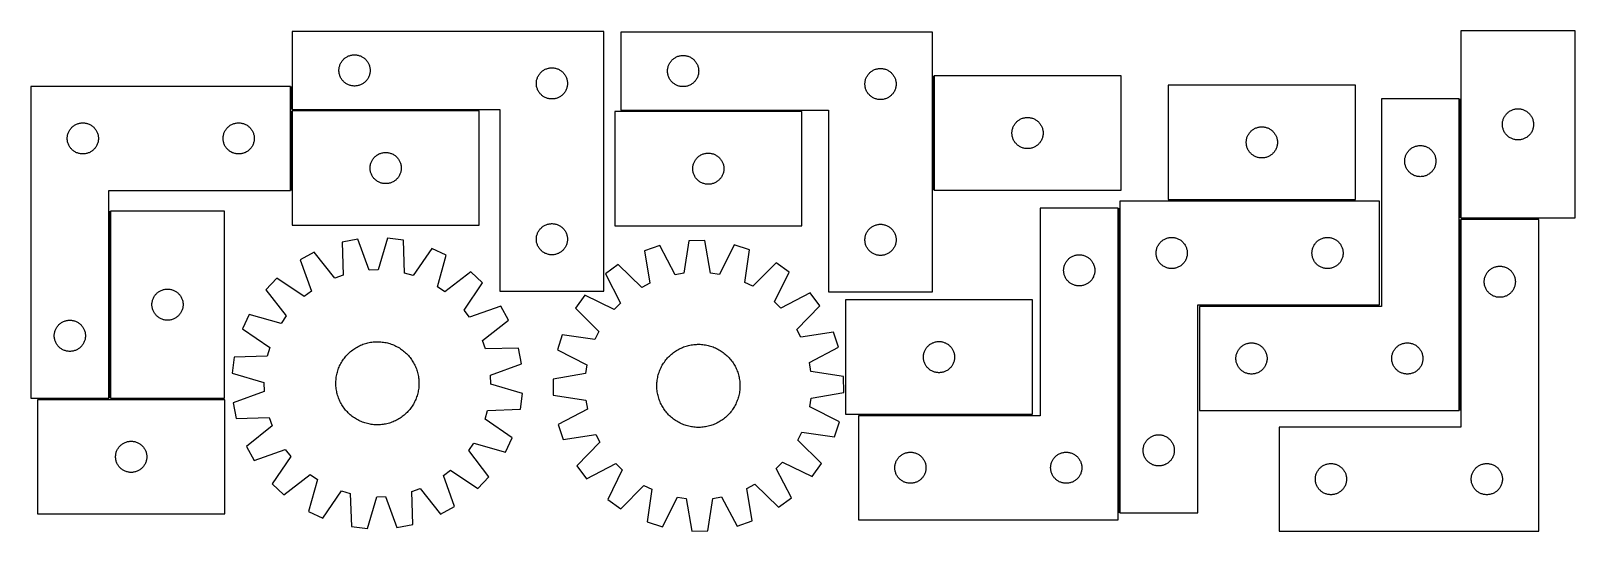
# Model space of a CAD drawing. Header units: millimetres. Extents: x 7 to 1493, y 7 to 488.
import ezdxf

# ---------------------------------------------------------------- set-up
doc = ezdxf.new("R2010")
doc.units = ezdxf.units.MM
doc.layers.add('COMMON', color=5, linetype='CONTINUOUS', true_color=0x0000ff)
doc.layers.add('CUT', color=7, linetype='CONTINUOUS', true_color=0x000000)

msp = doc.modelspace()

# ---------------------------------------------------------------- linework, layer by layer
at = {"layer": 'COMMON'}
for p, q in [((257.341025, 412.50736), (257.341025, 434.556423)), ((875.102261, 444.729527), (875.102261, 334.729527)), ((1382.170806, 422.728293), (1382.170806, 308.074733)), ((257.341024, 411.007359), (257.341024, 334.556423)), ((438.091025, 411.75736), (258.091025, 411.75736)), ((748.598964, 411.155065), (574.352261, 411.155065)), ((82.341024, 314.556423), (82.341024, 134.556423)), ((1053.878897, 24.228294), (1053.878897, 317.532257)), ((1101.390531, 324.978294), (1281.390531, 324.978294)), ((1382.170806, 306.574732), (1382.170806, 122.728293)), ((1382.920807, 307.324732), (1457.920807, 307.324732)), ((1304.628897, 223.478294), (1131.420806, 223.478294)), ((81.591024, 133.806423), (13.116294, 133.806423)), ((83.091025, 133.806422), (193.091025, 133.806422)), ((803.128896, 118.282257), (970.662323, 118.282257))]:
    msp.add_line(p, q, dxfattribs=at)
at = {"layer": 'CUT'}
for p, q in [((558.091025, 487.50736), (258.091025, 487.50736)), ((258.091025, 487.50736), (258.091025, 412.50736)), ((558.091025, 237.50736), (558.091025, 487.50736)), ((874.352261, 486.905065), (574.352261, 486.905065)), ((574.352261, 486.905065), (574.352261, 411.905065)), ((874.352261, 236.905065), (874.352261, 486.905065)), ((1382.920807, 488.074733), (1382.920807, 308.074733)), ((1492.920807, 488.074733), (1382.920807, 488.074733)), ((1492.920807, 308.074733), (1492.920807, 488.074733)), ((307.348742, 460.476522), (307.901925, 461.01564)), ((307.901925, 461.01564), (308.482128, 461.525566)), ((308.482128, 461.525566), (309.087811, 462.004948)), ((309.087811, 462.004948), (309.717369, 462.452515)), ((309.717369, 462.452515), (310.369133, 462.867079)), ((310.369133, 462.867079), (311.041374, 463.247542)), ((311.041374, 463.247542), (311.732309, 463.592894)), ((311.732309, 463.592894), (312.440107, 463.902219)), ((312.440107, 463.902219), (313.16289, 464.174698)), ((313.16289, 464.174698), (313.898741, 464.409608)), ((313.898741, 464.409608), (314.645709, 464.606325)), ((314.645709, 464.606325), (315.401814, 464.764329)), ((315.401814, 464.764329), (316.16505, 464.8832)), ((316.16505, 464.8832), (316.933393, 464.962623)), ((316.933393, 464.962623), (317.704807, 465.002387)), ((317.704807, 465.002387), (318.477244, 465.002387)), ((318.477244, 465.002387), (319.248657, 464.962623)), ((319.248657, 464.962623), (320.017001, 464.8832)), ((320.017001, 464.8832), (320.780237, 464.764329)), ((320.780237, 464.764329), (321.536341, 464.606325)), ((321.536341, 464.606325), (322.28331, 464.409608)), ((322.28331, 464.409608), (323.019161, 464.174698)), ((323.019161, 464.174698), (323.741944, 463.902219)), ((323.741944, 463.902219), (324.449741, 463.592894)), ((324.449741, 463.592894), (325.140676, 463.247542)), ((325.140676, 463.247542), (325.812917, 462.867079)), ((325.812917, 462.867079), (326.464681, 462.452515)), ((326.464681, 462.452515), (327.094239, 462.004948)), ((327.094239, 462.004948), (327.699923, 461.525566)), ((327.699923, 461.525566), (328.280125, 461.01564)), ((328.280125, 461.01564), (328.833308, 460.476522)), ((624.163161, 460.413345), (624.743363, 460.923272)), ((624.743363, 460.923272), (625.349046, 461.402654)), ((625.349046, 461.402654), (625.978605, 461.85022)), ((625.978605, 461.85022), (626.630369, 462.264784)), ((626.630369, 462.264784), (627.302609, 462.645247)), ((627.302609, 462.645247), (627.993545, 462.990599)), ((627.993545, 462.990599), (628.701342, 463.299924)), ((628.701342, 463.299924), (629.424125, 463.572403)), ((629.424125, 463.572403), (630.159976, 463.807313)), ((630.159976, 463.807313), (630.906944, 464.00403)), ((630.906944, 464.00403), (631.663049, 464.162034)), ((631.663049, 464.162034), (632.426285, 464.280905)), ((632.426285, 464.280905), (633.194629, 464.360328)), ((633.194629, 464.360328), (633.966042, 464.400092)), ((633.966042, 464.400092), (634.738479, 464.400092)), ((634.738479, 464.400092), (635.509893, 464.360328)), ((635.509893, 464.360328), (636.278236, 464.280905)), ((636.278236, 464.280905), (637.041472, 464.162034)), ((637.041472, 464.162034), (637.797577, 464.00403)), ((637.797577, 464.00403), (638.544545, 463.807313)), ((638.544545, 463.807313), (639.280396, 463.572403)), ((639.280396, 463.572403), (640.003179, 463.299924)), ((640.003179, 463.299924), (640.710976, 462.990599)), ((640.710976, 462.990599), (641.401912, 462.645247)), ((641.401912, 462.645247), (642.074153, 462.264784)), ((642.074153, 462.264784), (642.725916, 461.85022)), ((642.725916, 461.85022), (643.355475, 461.402654)), ((643.355475, 461.402654), (643.961158, 460.923272)), ((643.961158, 460.923272), (644.541361, 460.413345)), ((303.091025, 450.00736), (303.110914, 450.779541)), ((303.110914, 449.235178), (303.091025, 450.00736)), ((303.110914, 450.779541), (303.170527, 451.549675)), ((303.170527, 448.465045), (303.110914, 449.235178)), ((303.170527, 451.549675), (303.269707, 452.315718)), ((303.269707, 447.699001), (303.170527, 448.465045)), ((303.269707, 452.315718), (303.40819, 453.075641)), ((303.40819, 446.939079), (303.269707, 447.699001)), ((303.40819, 453.075641), (303.585609, 453.827427)), ((303.585609, 446.187293), (303.40819, 446.939079)), ((303.585609, 453.827427), (303.801495, 454.569082)), ((303.801495, 445.445637), (303.585609, 446.187293)), ((303.801495, 454.569082), (304.055273, 455.298641)), ((304.055273, 455.298641), (304.346272, 456.014168)), ((304.346272, 456.014168), (304.673719, 456.713767)), ((304.673719, 456.713767), (305.036747, 457.395581)), ((305.036747, 457.395581), (305.434392, 458.057803)), ((305.434392, 458.057803), (305.8656, 458.698676)), ((305.8656, 458.698676), (306.329228, 459.316502)), ((306.329228, 459.316502), (306.824046, 459.909642)), ((306.824046, 459.909642), (307.348742, 460.476522)), ((328.833308, 460.476522), (329.358004, 459.909642)), ((329.358004, 459.909642), (329.852822, 459.316502)), ((329.852822, 459.316502), (330.31645, 458.698676)), ((330.31645, 458.698676), (330.747659, 458.057803)), ((330.747659, 458.057803), (331.145304, 457.395581)), ((331.145304, 457.395581), (331.508331, 456.713767)), ((331.508331, 456.713767), (331.835779, 456.014168)), ((331.835779, 456.014168), (332.126778, 455.298641)), ((332.126778, 455.298641), (332.380556, 454.569082)), ((332.380556, 454.569082), (332.596441, 453.827427)), ((332.596441, 446.187293), (332.380556, 445.445637)), ((332.596441, 453.827427), (332.773861, 453.075641)), ((332.773861, 446.939079), (332.596441, 446.187293)), ((332.773861, 453.075641), (332.912344, 452.315718)), ((332.912344, 447.699001), (332.773861, 446.939079)), ((332.912344, 452.315718), (333.011523, 451.549675)), ((333.011523, 448.465045), (332.912344, 447.699001)), ((333.011523, 451.549675), (333.071137, 450.779541)), ((333.071137, 449.235178), (333.011523, 448.465045)), ((333.071137, 450.779541), (333.091025, 450.00736)), ((333.091025, 450.00736), (333.071137, 449.235178)), ((495.434392, 445.557803), (495.8656, 446.198676)), ((495.8656, 446.198676), (496.329228, 446.816502)), ((496.329228, 446.816502), (496.824046, 447.409642)), ((496.824046, 447.409642), (497.348742, 447.976522)), ((497.348742, 447.976522), (497.901925, 448.51564)), ((497.901925, 448.51564), (498.482128, 449.025566)), ((498.482128, 449.025566), (499.087811, 449.504948)), ((499.087811, 449.504948), (499.717369, 449.952515)), ((499.717369, 449.952515), (500.369133, 450.367079)), ((500.369133, 450.367079), (501.041374, 450.747542)), ((501.041374, 450.747542), (501.732309, 451.092894)), ((501.732309, 451.092894), (502.440107, 451.402219)), ((502.440107, 451.402219), (503.16289, 451.674698)), ((503.16289, 451.674698), (503.898741, 451.909608)), ((503.898741, 451.909608), (504.645709, 452.106325)), ((504.645709, 452.106325), (505.401814, 452.264329)), ((505.401814, 452.264329), (506.16505, 452.3832)), ((506.16505, 452.3832), (506.933393, 452.462623)), ((506.933393, 452.462623), (507.704807, 452.502387)), ((507.704807, 452.502387), (508.477244, 452.502387)), ((508.477244, 452.502387), (509.248657, 452.462623)), ((509.248657, 452.462623), (510.017001, 452.3832)), ((510.017001, 452.3832), (510.780237, 452.264329)), ((510.780237, 452.264329), (511.536341, 452.106325)), ((511.536341, 452.106325), (512.28331, 451.909608)), ((512.28331, 451.909608), (513.019161, 451.674698)), ((513.019161, 451.674698), (513.741944, 451.402219)), ((513.741944, 451.402219), (514.449741, 451.092894)), ((514.449741, 451.092894), (515.140676, 450.747542)), ((515.140676, 450.747542), (515.812917, 450.367079)), ((515.812917, 450.367079), (516.464681, 449.952515)), ((516.464681, 449.952515), (517.094239, 449.504948)), ((517.094239, 449.504948), (517.699923, 449.025566)), ((517.699923, 449.025566), (518.280125, 448.51564)), ((518.280125, 448.51564), (518.833308, 447.976522)), ((518.833308, 447.976522), (519.358004, 447.409642)), ((519.358004, 447.409642), (519.852822, 446.816502)), ((519.852822, 446.816502), (520.31645, 446.198676)), ((520.31645, 446.198676), (520.747659, 445.557803)), ((619.352261, 449.405065), (619.372149, 450.177246)), ((619.372149, 448.632884), (619.352261, 449.405065)), ((619.372149, 450.177246), (619.431762, 450.94738)), ((619.431762, 447.86275), (619.372149, 448.632884)), ((619.431762, 450.94738), (619.530942, 451.713424)), ((619.530942, 447.096706), (619.431762, 447.86275)), ((619.530942, 451.713424), (619.669425, 452.473346)), ((619.669425, 446.336784), (619.530942, 447.096706)), ((619.669425, 452.473346), (619.846845, 453.225132)), ((619.846845, 445.584998), (619.669425, 446.336784)), ((619.846845, 453.225132), (620.06273, 453.966787)), ((620.06273, 453.966787), (620.316508, 454.696346)), ((620.316508, 454.696346), (620.607507, 455.411873)), ((620.607507, 455.411873), (620.934954, 456.111472)), ((620.934954, 456.111472), (621.297982, 456.793286)), ((621.297982, 456.793286), (621.695627, 457.455508)), ((621.695627, 457.455508), (622.126836, 458.096381)), ((622.126836, 458.096381), (622.590463, 458.714207)), ((622.590463, 458.714207), (623.085282, 459.307347)), ((623.085282, 459.307347), (623.609978, 459.874227)), ((623.609978, 459.874227), (624.163161, 460.413345)), ((644.541361, 460.413345), (645.094543, 459.874227)), ((645.094543, 459.874227), (645.61924, 459.307347)), ((645.61924, 459.307347), (646.114058, 458.714207)), ((646.114058, 458.714207), (646.577686, 458.096381)), ((646.577686, 458.096381), (647.008894, 457.455508)), ((647.008894, 457.455508), (647.406539, 456.793286)), ((647.406539, 456.793286), (647.769567, 456.111472)), ((647.769567, 456.111472), (648.097014, 455.411873)), ((648.097014, 455.411873), (648.388013, 454.696346)), ((648.388013, 454.696346), (648.641791, 453.966787)), ((648.641791, 453.966787), (648.857676, 453.225132)), ((648.857676, 453.225132), (649.035096, 452.473346)), ((649.035096, 446.336784), (648.857676, 445.584998)), ((649.035096, 452.473346), (649.173579, 451.713424)), ((649.173579, 447.096706), (649.035096, 446.336784)), ((649.173579, 451.713424), (649.272759, 450.94738)), ((649.272759, 447.86275), (649.173579, 447.096706)), ((649.272759, 450.94738), (649.332372, 450.177246)), ((649.332372, 448.632884), (649.272759, 447.86275)), ((649.332372, 450.177246), (649.352261, 449.405065)), ((649.352261, 449.405065), (649.332372, 448.632884)), ((812.126836, 445.596381), (812.590463, 446.214207)), ((812.590463, 446.214207), (813.085282, 446.807347)), ((813.085282, 446.807347), (813.609978, 447.374227)), ((813.609978, 447.374227), (814.163161, 447.913345)), ((814.163161, 447.913345), (814.743363, 448.423272)), ((814.743363, 448.423272), (815.349046, 448.902654)), ((815.349046, 448.902654), (815.978605, 449.35022)), ((815.978605, 449.35022), (816.630369, 449.764784)), ((816.630369, 449.764784), (817.302609, 450.145247)), ((817.302609, 450.145247), (817.993545, 450.490599)), ((817.993545, 450.490599), (818.701342, 450.799924)), ((818.701342, 450.799924), (819.424125, 451.072403)), ((819.424125, 451.072403), (820.159976, 451.307313)), ((820.159976, 451.307313), (820.906944, 451.50403)), ((820.906944, 451.50403), (821.663049, 451.662034)), ((821.663049, 451.662034), (822.426285, 451.780905)), ((822.426285, 451.780905), (823.194629, 451.860328)), ((823.194629, 451.860328), (823.966042, 451.900092)), ((823.966042, 451.900092), (824.738479, 451.900092)), ((824.738479, 451.900092), (825.509893, 451.860328)), ((825.509893, 451.860328), (826.278236, 451.780905)), ((826.278236, 451.780905), (827.041472, 451.662034)), ((827.041472, 451.662034), (827.797577, 451.50403)), ((827.797577, 451.50403), (828.544545, 451.307313)), ((828.544545, 451.307313), (829.280396, 451.072403)), ((829.280396, 451.072403), (830.003179, 450.799924)), ((830.003179, 450.799924), (830.710976, 450.490599)), ((830.710976, 450.490599), (831.401912, 450.145247)), ((831.401912, 450.145247), (832.074153, 449.764784)), ((832.074153, 449.764784), (832.725916, 449.35022)), ((832.725916, 449.35022), (833.355475, 448.902654)), ((833.355475, 448.902654), (833.961158, 448.423272)), ((833.961158, 448.423272), (834.541361, 447.913345)), ((834.541361, 447.913345), (835.094543, 447.374227)), ((835.094543, 447.374227), (835.61924, 446.807347)), ((835.61924, 446.807347), (836.114058, 446.214207)), ((836.114058, 446.214207), (836.577686, 445.596381)), ((6.591024, 434.556423), (6.591024, 134.556423)), ((256.591024, 434.556423), (6.591024, 434.556423)), ((256.591024, 334.556423), (256.591024, 434.556423)), ((304.055273, 444.716078), (303.801495, 445.445637)), ((304.346272, 444.000551), (304.055273, 444.716078)), ((304.673719, 443.300953), (304.346272, 444.000551)), ((305.036747, 442.619139), (304.673719, 443.300953)), ((305.434392, 441.956917), (305.036747, 442.619139)), ((305.8656, 441.316043), (305.434392, 441.956917)), ((306.329228, 440.698218), (305.8656, 441.316043)), ((306.824046, 440.105078), (306.329228, 440.698218)), ((307.348742, 439.538197), (306.824046, 440.105078)), ((307.901925, 438.999079), (307.348742, 439.538197)), ((308.482128, 438.489153), (307.901925, 438.999079)), ((309.087811, 438.009771), (308.482128, 438.489153)), ((309.717369, 437.562205), (309.087811, 438.009771)), ((310.369133, 437.14764), (309.717369, 437.562205)), ((311.041374, 436.767178), (310.369133, 437.14764)), ((311.732309, 436.421826), (311.041374, 436.767178)), ((312.440107, 436.1125), (311.732309, 436.421826)), ((313.16289, 435.840021), (312.440107, 436.1125)), ((313.898741, 435.605112), (313.16289, 435.840021)), ((314.645709, 435.408394), (313.898741, 435.605112)), ((315.401814, 435.250391), (314.645709, 435.408394)), ((316.16505, 435.13152), (315.401814, 435.250391)), ((316.933393, 435.052097), (316.16505, 435.13152)), ((317.704807, 435.012333), (316.933393, 435.052097)), ((318.477244, 435.012333), (317.704807, 435.012333)), ((319.248657, 435.052097), (318.477244, 435.012333)), ((320.017001, 435.13152), (319.248657, 435.052097)), ((320.780237, 435.250391), (320.017001, 435.13152)), ((321.536341, 435.408394), (320.780237, 435.250391)), ((322.28331, 435.605112), (321.536341, 435.408394)), ((323.019161, 435.840021), (322.28331, 435.605112)), ((323.741944, 436.1125), (323.019161, 435.840021)), ((324.449741, 436.421826), (323.741944, 436.1125)), ((325.140676, 436.767178), (324.449741, 436.421826)), ((325.812917, 437.14764), (325.140676, 436.767178)), ((326.464681, 437.562205), (325.812917, 437.14764)), ((327.094239, 438.009771), (326.464681, 437.562205)), ((327.699923, 438.489153), (327.094239, 438.009771)), ((328.280125, 438.999079), (327.699923, 438.489153)), ((328.833308, 439.538197), (328.280125, 438.999079)), ((329.358004, 440.105078), (328.833308, 439.538197)), ((329.852822, 440.698218), (329.358004, 440.105078)), ((330.31645, 441.316043), (329.852822, 440.698218)), ((330.747659, 441.956917), (330.31645, 441.316043)), ((331.145304, 442.619139), (330.747659, 441.956917)), ((331.508331, 443.300953), (331.145304, 442.619139)), ((331.835779, 444.000551), (331.508331, 443.300953)), ((332.126778, 444.716078), (331.835779, 444.000551)), ((332.380556, 445.445637), (332.126778, 444.716078)), ((493.091025, 437.50736), (493.110914, 438.279541)), ((493.110914, 436.735178), (493.091025, 437.50736)), ((493.110914, 438.279541), (493.170527, 439.049675)), ((493.170527, 435.965045), (493.110914, 436.735178)), ((493.170527, 439.049675), (493.269707, 439.815718)), ((493.269707, 435.199001), (493.170527, 435.965045)), ((493.269707, 439.815718), (493.40819, 440.575641)), ((493.40819, 434.439079), (493.269707, 435.199001)), ((493.40819, 440.575641), (493.585609, 441.327427)), ((493.585609, 433.687293), (493.40819, 434.439079)), ((493.585609, 441.327427), (493.801495, 442.069082)), ((493.801495, 432.945637), (493.585609, 433.687293)), ((493.801495, 442.069082), (494.055273, 442.798641)), ((494.055273, 432.216078), (493.801495, 432.945637)), ((494.055273, 442.798641), (494.346272, 443.514168)), ((494.346272, 431.500551), (494.055273, 432.216078)), ((494.346272, 443.514168), (494.673719, 444.213767)), ((494.673719, 430.800953), (494.346272, 431.500551)), ((494.673719, 444.213767), (495.036747, 444.895581)), ((495.036747, 444.895581), (495.434392, 445.557803)), ((520.747659, 445.557803), (521.145304, 444.895581)), ((521.145304, 444.895581), (521.508331, 444.213767)), ((521.508331, 444.213767), (521.835779, 443.514168)), ((521.835779, 431.500551), (521.508331, 430.800953)), ((521.835779, 443.514168), (522.126778, 442.798641)), ((522.126778, 432.216078), (521.835779, 431.500551)), ((522.126778, 442.798641), (522.380556, 442.069082)), ((522.380556, 432.945637), (522.126778, 432.216078)), ((522.380556, 442.069082), (522.596441, 441.327427)), ((522.596441, 433.687293), (522.380556, 432.945637)), ((522.596441, 441.327427), (522.773861, 440.575641)), ((522.773861, 434.439079), (522.596441, 433.687293)), ((522.773861, 440.575641), (522.912344, 439.815718)), ((522.912344, 435.199001), (522.773861, 434.439079)), ((522.912344, 439.815718), (523.011523, 439.049675)), ((523.011523, 435.965045), (522.912344, 435.199001)), ((523.011523, 439.049675), (523.071137, 438.279541)), ((523.071137, 436.735178), (523.011523, 435.965045)), ((523.071137, 438.279541), (523.091025, 437.50736)), ((523.091025, 437.50736), (523.071137, 436.735178)), ((620.06273, 444.843342), (619.846845, 445.584998)), ((620.316508, 444.113784), (620.06273, 444.843342)), ((620.607507, 443.398256), (620.316508, 444.113784)), ((620.934954, 442.698658), (620.607507, 443.398256)), ((621.297982, 442.016844), (620.934954, 442.698658)), ((621.695627, 441.354622), (621.297982, 442.016844)), ((622.126836, 440.713748), (621.695627, 441.354622)), ((622.590463, 440.095923), (622.126836, 440.713748)), ((623.085282, 439.502783), (622.590463, 440.095923)), ((623.609978, 438.935903), (623.085282, 439.502783)), ((624.163161, 438.396784), (623.609978, 438.935903)), ((624.743363, 437.886858), (624.163161, 438.396784)), ((625.349046, 437.407476), (624.743363, 437.886858)), ((625.978605, 436.95991), (625.349046, 437.407476)), ((626.630369, 436.545345), (625.978605, 436.95991)), ((627.302609, 436.164883), (626.630369, 436.545345)), ((627.993545, 435.819531), (627.302609, 436.164883)), ((628.701342, 435.510205), (627.993545, 435.819531)), ((629.424125, 435.237726), (628.701342, 435.510205)), ((630.159976, 435.002817), (629.424125, 435.237726)), ((630.906944, 434.806099), (630.159976, 435.002817)), ((631.663049, 434.648096), (630.906944, 434.806099)), ((632.426285, 434.529225), (631.663049, 434.648096)), ((633.194629, 434.449802), (632.426285, 434.529225)), ((633.966042, 434.410038), (633.194629, 434.449802)), ((634.738479, 434.410038), (633.966042, 434.410038)), ((635.509893, 434.449802), (634.738479, 434.410038)), ((636.278236, 434.529225), (635.509893, 434.449802)), ((637.041472, 434.648096), (636.278236, 434.529225)), ((637.797577, 434.806099), (637.041472, 434.648096)), ((638.544545, 435.002817), (637.797577, 434.806099)), ((639.280396, 435.237726), (638.544545, 435.002817)), ((640.003179, 435.510205), (639.280396, 435.237726)), ((640.710976, 435.819531), (640.003179, 435.510205)), ((641.401912, 436.164883), (640.710976, 435.819531)), ((642.074153, 436.545345), (641.401912, 436.164883)), ((642.725916, 436.95991), (642.074153, 436.545345)), ((643.355475, 437.407476), (642.725916, 436.95991)), ((643.961158, 437.886858), (643.355475, 437.407476)), ((644.541361, 438.396784), (643.961158, 437.886858)), ((645.094543, 438.935903), (644.541361, 438.396784)), ((645.61924, 439.502783), (645.094543, 438.935903)), ((646.114058, 440.095923), (645.61924, 439.502783)), ((646.577686, 440.713748), (646.114058, 440.095923)), ((647.008894, 441.354622), (646.577686, 440.713748)), ((647.406539, 442.016844), (647.008894, 441.354622)), ((647.769567, 442.698658), (647.406539, 442.016844)), ((648.097014, 443.398256), (647.769567, 442.698658)), ((648.388013, 444.113784), (648.097014, 443.398256)), ((648.641791, 444.843342), (648.388013, 444.113784)), ((648.857676, 445.584998), (648.641791, 444.843342)), ((809.352261, 436.905065), (809.372149, 437.677246)), ((809.372149, 436.132884), (809.352261, 436.905065)), ((809.372149, 437.677246), (809.431762, 438.44738)), ((809.431762, 435.36275), (809.372149, 436.132884)), ((809.431762, 438.44738), (809.530942, 439.213424)), ((809.530942, 434.596706), (809.431762, 435.36275)), ((809.530942, 439.213424), (809.669425, 439.973346)), ((809.669425, 433.836784), (809.530942, 434.596706)), ((809.669425, 439.973346), (809.846845, 440.725132)), ((809.846845, 433.084998), (809.669425, 433.836784)), ((809.846845, 440.725132), (810.06273, 441.466787)), ((810.06273, 432.343342), (809.846845, 433.084998)), ((810.06273, 441.466787), (810.316508, 442.196346)), ((810.316508, 431.613784), (810.06273, 432.343342)), ((810.316508, 442.196346), (810.607507, 442.911873)), ((810.607507, 430.898256), (810.316508, 431.613784)), ((810.607507, 442.911873), (810.934954, 443.611472)), ((810.934954, 443.611472), (811.297982, 444.293286)), ((811.297982, 444.293286), (811.695627, 444.955508)), ((811.695627, 444.955508), (812.126836, 445.596381)), ((836.577686, 445.596381), (837.008894, 444.955508)), ((837.008894, 444.955508), (837.406539, 444.293286)), ((837.406539, 444.293286), (837.769567, 443.611472)), ((837.769567, 443.611472), (838.097014, 442.911873)), ((838.097014, 442.911873), (838.388013, 442.196346)), ((838.388013, 431.613784), (838.097014, 430.898256)), ((838.388013, 442.196346), (838.641791, 441.466787)), ((838.641791, 432.343342), (838.388013, 431.613784)), ((838.641791, 441.466787), (838.857676, 440.725132)), ((838.857676, 433.084998), (838.641791, 432.343342)), ((838.857676, 440.725132), (839.035096, 439.973346)), ((839.035096, 433.836784), (838.857676, 433.084998)), ((839.035096, 439.973346), (839.173579, 439.213424)), ((839.173579, 434.596706), (839.035096, 433.836784)), ((839.173579, 439.213424), (839.272759, 438.44738)), ((839.272759, 435.36275), (839.173579, 434.596706)), ((839.272759, 438.44738), (839.332372, 437.677246)), ((839.332372, 436.132884), (839.272759, 435.36275)), ((839.332372, 437.677246), (839.352261, 436.905065)), ((839.352261, 436.905065), (839.332372, 436.132884)), ((1055.852262, 444.729527), (875.852262, 444.729527)), ((875.852262, 444.729527), (875.852262, 334.729527)), ((1055.852262, 334.729527), (1055.852262, 444.729527)), ((1281.390531, 435.728295), (1101.390531, 435.728295)), ((1101.390531, 435.728295), (1101.390531, 325.728295)), ((1281.390531, 325.728295), (1281.390531, 435.728295)), ((495.036747, 430.119139), (494.673719, 430.800953)), ((495.434392, 429.456917), (495.036747, 430.119139)), ((495.8656, 428.816043), (495.434392, 429.456917)), ((496.329228, 428.198218), (495.8656, 428.816043)), ((496.824046, 427.605078), (496.329228, 428.198218)), ((497.348742, 427.038197), (496.824046, 427.605078)), ((497.901925, 426.499079), (497.348742, 427.038197)), ((498.482128, 425.989153), (497.901925, 426.499079)), ((499.087811, 425.509771), (498.482128, 425.989153)), ((499.717369, 425.062205), (499.087811, 425.509771)), ((500.369133, 424.64764), (499.717369, 425.062205)), ((501.041374, 424.267178), (500.369133, 424.64764)), ((501.732309, 423.921826), (501.041374, 424.267178)), ((502.440107, 423.6125), (501.732309, 423.921826)), ((503.16289, 423.340021), (502.440107, 423.6125)), ((503.898741, 423.105112), (503.16289, 423.340021)), ((504.645709, 422.908394), (503.898741, 423.105112)), ((505.401814, 422.750391), (504.645709, 422.908394)), ((506.16505, 422.63152), (505.401814, 422.750391)), ((506.933393, 422.552097), (506.16505, 422.63152)), ((507.704807, 422.512333), (506.933393, 422.552097)), ((508.477244, 422.512333), (507.704807, 422.512333)), ((509.248657, 422.552097), (508.477244, 422.512333)), ((510.017001, 422.63152), (509.248657, 422.552097)), ((510.780237, 422.750391), (510.017001, 422.63152)), ((511.536341, 422.908394), (510.780237, 422.750391)), ((512.28331, 423.105112), (511.536341, 422.908394)), ((513.019161, 423.340021), (512.28331, 423.105112)), ((513.741944, 423.6125), (513.019161, 423.340021)), ((514.449741, 423.921826), (513.741944, 423.6125)), ((515.140676, 424.267178), (514.449741, 423.921826)), ((515.812917, 424.64764), (515.140676, 424.267178)), ((516.464681, 425.062205), (515.812917, 424.64764)), ((517.094239, 425.509771), (516.464681, 425.062205)), ((517.699923, 425.989153), (517.094239, 425.509771)), ((518.280125, 426.499079), (517.699923, 425.989153)), ((518.833308, 427.038197), (518.280125, 426.499079)), ((519.358004, 427.605078), (518.833308, 427.038197)), ((519.852822, 428.198218), (519.358004, 427.605078)), ((520.31645, 428.816043), (519.852822, 428.198218)), ((520.747659, 429.456917), (520.31645, 428.816043)), ((521.145304, 430.119139), (520.747659, 429.456917)), ((521.508331, 430.800953), (521.145304, 430.119139)), ((810.934954, 430.198658), (810.607507, 430.898256)), ((811.297982, 429.516844), (810.934954, 430.198658)), ((811.695627, 428.854622), (811.297982, 429.516844)), ((812.126836, 428.213748), (811.695627, 428.854622)), ((812.590463, 427.595923), (812.126836, 428.213748)), ((813.085282, 427.002783), (812.590463, 427.595923)), ((813.609978, 426.435903), (813.085282, 427.002783)), ((814.163161, 425.896784), (813.609978, 426.435903)), ((814.743363, 425.386858), (814.163161, 425.896784)), ((815.349046, 424.907476), (814.743363, 425.386858)), ((815.978605, 424.45991), (815.349046, 424.907476)), ((816.630369, 424.045345), (815.978605, 424.45991)), ((817.302609, 423.664883), (816.630369, 424.045345)), ((817.993545, 423.319531), (817.302609, 423.664883)), ((818.701342, 423.010205), (817.993545, 423.319531)), ((819.424125, 422.737726), (818.701342, 423.010205)), ((820.159976, 422.502817), (819.424125, 422.737726)), ((820.906944, 422.306099), (820.159976, 422.502817)), ((821.663049, 422.148096), (820.906944, 422.306099)), ((822.426285, 422.029225), (821.663049, 422.148096)), ((823.194629, 421.949802), (822.426285, 422.029225)), ((823.966042, 421.910038), (823.194629, 421.949802)), ((824.738479, 421.910038), (823.966042, 421.910038)), ((825.509893, 421.949802), (824.738479, 421.910038)), ((826.278236, 422.029225), (825.509893, 421.949802)), ((827.041472, 422.148096), (826.278236, 422.029225)), ((827.797577, 422.306099), (827.041472, 422.148096)), ((828.544545, 422.502817), (827.797577, 422.306099)), ((829.280396, 422.737726), (828.544545, 422.502817)), ((830.003179, 423.010205), (829.280396, 422.737726)), ((830.710976, 423.319531), (830.003179, 423.010205)), ((831.401912, 423.664883), (830.710976, 423.319531)), ((832.074153, 424.045345), (831.401912, 423.664883)), ((832.725916, 424.45991), (832.074153, 424.045345)), ((833.355475, 424.907476), (832.725916, 424.45991)), ((833.961158, 425.386858), (833.355475, 424.907476)), ((834.541361, 425.896784), (833.961158, 425.386858)), ((835.094543, 426.435903), (834.541361, 425.896784)), ((835.61924, 427.002783), (835.094543, 426.435903)), ((836.114058, 427.595923), (835.61924, 427.002783)), ((836.577686, 428.213748), (836.114058, 427.595923)), ((837.008894, 428.854622), (836.577686, 428.213748)), ((837.406539, 429.516844), (837.008894, 428.854622)), ((837.769567, 430.198658), (837.406539, 429.516844)), ((838.097014, 430.898256), (837.769567, 430.198658)), ((1381.420806, 422.728293), (1306.420806, 422.728293)), ((1306.420806, 422.728293), (1306.420806, 222.728293)), ((1381.420806, 122.728293), (1381.420806, 422.728293)), ((258.091025, 412.50736), (458.091025, 412.50736)), ((438.091025, 411.007359), (258.091025, 411.007359)), ((258.091025, 411.007359), (258.091025, 301.007359)), ((438.091025, 301.007359), (438.091025, 411.007359)), ((458.091025, 412.50736), (458.091025, 237.50736)), ((748.598964, 410.405064), (568.598964, 410.405064)), ((568.598964, 410.405064), (568.598964, 300.405064)), ((574.352261, 411.905065), (774.352261, 411.905065)), ((748.598964, 300.405064), (748.598964, 410.405064)), ((774.352261, 411.905065), (774.352261, 236.905065)), ((956.243364, 401.247734), (956.849047, 401.727116)), ((956.849047, 401.727116), (957.478606, 402.174682)), ((957.478606, 402.174682), (958.13037, 402.589246)), ((958.13037, 402.589246), (958.80261, 402.969709)), ((958.80261, 402.969709), (959.493546, 403.315061)), ((959.493546, 403.315061), (960.201343, 403.624387)), ((960.201343, 403.624387), (960.924126, 403.896865)), ((960.924126, 403.896865), (961.659977, 404.131775)), ((961.659977, 404.131775), (962.406945, 404.328493)), ((962.406945, 404.328493), (963.16305, 404.486496)), ((963.16305, 404.486496), (963.926286, 404.605367)), ((963.926286, 404.605367), (964.69463, 404.68479)), ((964.69463, 404.68479), (965.466043, 404.724554)), ((965.466043, 404.724554), (966.23848, 404.724554)), ((966.23848, 404.724554), (967.009894, 404.68479)), ((967.009894, 404.68479), (967.778237, 404.605367)), ((967.778237, 404.605367), (968.541473, 404.486496)), ((968.541473, 404.486496), (969.297578, 404.328493)), ((969.297578, 404.328493), (970.044546, 404.131775)), ((970.044546, 404.131775), (970.780397, 403.896865)), ((970.780397, 403.896865), (971.50318, 403.624387)), ((971.50318, 403.624387), (972.210977, 403.315061)), ((972.210977, 403.315061), (972.901913, 402.969709)), ((972.901913, 402.969709), (973.574154, 402.589246)), ((973.574154, 402.589246), (974.225917, 402.174682)), ((974.225917, 402.174682), (974.855476, 401.727116)), ((974.855476, 401.727116), (975.461159, 401.247734)), ((1423.163838, 400.763945), (1423.321842, 401.520049)), ((1423.321842, 401.520049), (1423.518559, 402.267018)), ((1423.518559, 402.267018), (1423.753469, 403.002869)), ((1423.753469, 403.002869), (1424.025948, 403.725652)), ((1424.025948, 403.725652), (1424.335274, 404.433449)), ((1424.335274, 404.433449), (1424.680626, 405.124384)), ((1424.680626, 405.124384), (1425.061088, 405.796625)), ((1425.061088, 405.796625), (1425.475652, 406.448389)), ((1425.475652, 406.448389), (1425.923219, 407.077947)), ((1425.923219, 407.077947), (1426.402601, 407.683631)), ((1426.402601, 407.683631), (1426.912527, 408.263833)), ((1426.912527, 408.263833), (1427.451645, 408.817016)), ((1427.451645, 408.817016), (1428.018526, 409.341712)), ((1428.018526, 409.341712), (1428.611665, 409.83653)), ((1428.611665, 409.83653), (1429.229491, 410.300158)), ((1429.229491, 410.300158), (1429.870365, 410.731367)), ((1429.870365, 410.731367), (1430.532586, 411.129012)), ((1430.532586, 411.129012), (1431.214401, 411.492039)), ((1431.214401, 411.492039), (1431.913999, 411.819487)), ((1431.913999, 411.819487), (1432.629526, 412.110485)), ((1432.629526, 412.110485), (1433.359085, 412.364264)), ((1433.359085, 412.364264), (1434.100741, 412.580149)), ((1434.100741, 412.580149), (1434.852526, 412.757568)), ((1434.852526, 412.757568), (1435.612449, 412.896052)), ((1435.612449, 412.896052), (1436.378493, 412.995231)), ((1436.378493, 412.995231), (1437.148626, 413.054844)), ((1437.148626, 413.054844), (1437.920807, 413.074733)), ((1437.920807, 413.074733), (1438.692989, 413.054844)), ((1438.692989, 413.054844), (1439.463122, 412.995231)), ((1439.463122, 412.995231), (1440.229166, 412.896052)), ((1440.229166, 412.896052), (1440.989088, 412.757568)), ((1440.989088, 412.757568), (1441.740874, 412.580149)), ((1441.740874, 412.580149), (1442.48253, 412.364264)), ((1442.48253, 412.364264), (1443.212089, 412.110485)), ((1443.212089, 412.110485), (1443.927616, 411.819487)), ((1443.927616, 411.819487), (1444.627214, 411.492039)), ((1444.627214, 411.492039), (1445.309028, 411.129012)), ((1445.309028, 411.129012), (1445.97125, 410.731367)), ((1445.97125, 410.731367), (1446.612124, 410.300158)), ((1446.612124, 410.300158), (1447.22995, 409.83653)), ((1447.22995, 409.83653), (1447.823089, 409.341712)), ((1447.823089, 409.341712), (1448.38997, 408.817016)), ((1448.38997, 408.817016), (1448.929088, 408.263833)), ((1448.929088, 408.263833), (1449.439014, 407.683631)), ((1449.439014, 407.683631), (1449.918396, 407.077947)), ((1449.918396, 407.077947), (1450.365963, 406.448389)), ((1450.365963, 406.448389), (1450.780527, 405.796625)), ((1450.780527, 405.796625), (1451.160989, 405.124384)), ((1451.160989, 405.124384), (1451.506341, 404.433449)), ((1451.506341, 404.433449), (1451.815667, 403.725652)), ((1451.815667, 403.725652), (1452.088146, 403.002869)), ((1452.088146, 403.002869), (1452.323056, 402.267018)), ((1452.323056, 402.267018), (1452.519773, 401.520049)), ((1452.519773, 401.520049), (1452.677777, 400.763945)), ((41.635761, 385.714055), (41.715184, 386.482398)), ((41.715184, 386.482398), (41.834055, 387.245634)), ((41.834055, 387.245634), (41.992059, 388.001739)), ((41.992059, 388.001739), (42.188776, 388.748707)), ((42.188776, 388.748707), (42.423686, 389.484558)), ((42.423686, 389.484558), (42.696165, 390.207341)), ((42.696165, 390.207341), (43.00549, 390.915138)), ((43.00549, 390.915138), (43.350842, 391.606074)), ((43.350842, 391.606074), (43.731305, 392.278315)), ((43.731305, 392.278315), (44.145869, 392.930078)), ((44.145869, 392.930078), (44.593436, 393.559637)), ((44.593436, 393.559637), (45.072818, 394.16532)), ((45.072818, 394.16532), (45.582744, 394.745523)), ((45.582744, 394.745523), (46.121862, 395.298705)), ((46.121862, 395.298705), (46.688742, 395.823402)), ((46.688742, 395.823402), (47.281882, 396.31822)), ((47.281882, 396.31822), (47.899708, 396.781848)), ((47.899708, 396.781848), (48.540581, 397.213056)), ((48.540581, 397.213056), (49.202803, 397.610701)), ((49.202803, 397.610701), (49.884617, 397.973729)), ((49.884617, 397.973729), (50.584216, 398.301176)), ((50.584216, 398.301176), (51.299743, 398.592175)), ((51.299743, 398.592175), (52.029302, 398.845953)), ((52.029302, 398.845953), (52.770957, 399.061838)), ((52.770957, 399.061838), (53.522743, 399.239258)), ((53.522743, 399.239258), (54.282666, 399.377741)), ((54.282666, 399.377741), (55.048709, 399.476921)), ((55.048709, 399.476921), (55.818843, 399.536534)), ((55.818843, 399.536534), (56.591024, 399.556423)), ((56.591024, 399.556423), (57.363206, 399.536534)), ((57.363206, 399.536534), (58.133339, 399.476921)), ((58.133339, 399.476921), (58.899383, 399.377741)), ((58.899383, 399.377741), (59.659305, 399.239258)), ((59.659305, 399.239258), (60.411091, 399.061838)), ((60.411091, 399.061838), (61.152747, 398.845953)), ((61.152747, 398.845953), (61.882306, 398.592175)), ((61.882306, 398.592175), (62.597833, 398.301176)), ((62.597833, 398.301176), (63.297431, 397.973729)), ((63.297431, 397.973729), (63.979245, 397.610701)), ((63.979245, 397.610701), (64.641467, 397.213056)), ((64.641467, 397.213056), (65.282341, 396.781848)), ((65.282341, 396.781848), (65.900166, 396.31822)), ((65.900166, 396.31822), (66.493306, 395.823402)), ((66.493306, 395.823402), (67.060187, 395.298705)), ((67.060187, 395.298705), (67.599305, 394.745523)), ((67.599305, 394.745523), (68.109231, 394.16532)), ((68.109231, 394.16532), (68.588613, 393.559637)), ((68.588613, 393.559637), (69.036179, 392.930078)), ((69.036179, 392.930078), (69.450744, 392.278315)), ((69.450744, 392.278315), (69.831206, 391.606074)), ((69.831206, 391.606074), (70.176558, 390.915138)), ((70.176558, 390.915138), (70.485884, 390.207341)), ((70.485884, 390.207341), (70.758363, 389.484558)), ((70.758363, 389.484558), (70.993272, 388.748707)), ((70.993272, 388.748707), (71.18999, 388.001739)), ((71.18999, 388.001739), (71.347994, 387.245634)), ((71.347994, 387.245634), (71.466864, 386.482398)), ((71.466864, 386.482398), (71.546287, 385.714055)), ((191.635761, 385.714055), (191.715184, 386.482398)), ((191.715184, 386.482398), (191.834055, 387.245634)), ((191.834055, 387.245634), (191.992059, 388.001739)), ((191.992059, 388.001739), (192.188776, 388.748707)), ((192.188776, 388.748707), (192.423686, 389.484558)), ((192.423686, 389.484558), (192.696165, 390.207341)), ((192.696165, 390.207341), (193.00549, 390.915138)), ((193.00549, 390.915138), (193.350842, 391.606074)), ((193.350842, 391.606074), (193.731305, 392.278315)), ((193.731305, 392.278315), (194.145869, 392.930078)), ((194.145869, 392.930078), (194.593436, 393.559637)), ((194.593436, 393.559637), (195.072818, 394.16532)), ((195.072818, 394.16532), (195.582744, 394.745523)), ((195.582744, 394.745523), (196.121862, 395.298705)), ((196.121862, 395.298705), (196.688742, 395.823402)), ((196.688742, 395.823402), (197.281882, 396.31822)), ((197.281882, 396.31822), (197.899708, 396.781848)), ((197.899708, 396.781848), (198.540581, 397.213056)), ((198.540581, 397.213056), (199.202803, 397.610701)), ((199.202803, 397.610701), (199.884617, 397.973729)), ((199.884617, 397.973729), (200.584216, 398.301176)), ((200.584216, 398.301176), (201.299743, 398.592175)), ((201.299743, 398.592175), (202.029302, 398.845953)), ((202.029302, 398.845953), (202.770957, 399.061838)), ((202.770957, 399.061838), (203.522743, 399.239258)), ((203.522743, 399.239258), (204.282666, 399.377741)), ((204.282666, 399.377741), (205.048709, 399.476921)), ((205.048709, 399.476921), (205.818843, 399.536534)), ((205.818843, 399.536534), (206.591024, 399.556423)), ((206.591024, 399.556423), (207.363206, 399.536534)), ((207.363206, 399.536534), (208.133339, 399.476921)), ((208.133339, 399.476921), (208.899383, 399.377741)), ((208.899383, 399.377741), (209.659305, 399.239258)), ((209.659305, 399.239258), (210.411091, 399.061838)), ((210.411091, 399.061838), (211.152747, 398.845953)), ((211.152747, 398.845953), (211.882306, 398.592175)), ((211.882306, 398.592175), (212.597833, 398.301176)), ((212.597833, 398.301176), (213.297431, 397.973729)), ((213.297431, 397.973729), (213.979245, 397.610701)), ((213.979245, 397.610701), (214.641467, 397.213056)), ((214.641467, 397.213056), (215.282341, 396.781848)), ((215.282341, 396.781848), (215.900166, 396.31822)), ((215.900166, 396.31822), (216.493306, 395.823402)), ((216.493306, 395.823402), (217.060187, 395.298705)), ((217.060187, 395.298705), (217.599305, 394.745523)), ((217.599305, 394.745523), (218.109231, 394.16532)), ((218.109231, 394.16532), (218.588613, 393.559637)), ((218.588613, 393.559637), (219.036179, 392.930078)), ((219.036179, 392.930078), (219.450744, 392.278315)), ((219.450744, 392.278315), (219.831206, 391.606074)), ((219.831206, 391.606074), (220.176558, 390.915138)), ((220.176558, 390.915138), (220.485884, 390.207341)), ((220.485884, 390.207341), (220.758363, 389.484558)), ((220.758363, 389.484558), (220.993272, 388.748707)), ((220.993272, 388.748707), (221.18999, 388.001739)), ((221.18999, 388.001739), (221.347994, 387.245634)), ((221.347994, 387.245634), (221.466864, 386.482398)), ((221.466864, 386.482398), (221.546287, 385.714055)), ((950.852262, 389.729527), (950.87215, 390.501708)), ((950.87215, 388.957346), (950.852262, 389.729527)), ((950.87215, 390.501708), (950.931763, 391.271842)), ((950.931763, 388.187212), (950.87215, 388.957346)), ((950.931763, 391.271842), (951.030943, 392.037886)), ((951.030943, 387.421168), (950.931763, 388.187212)), ((951.030943, 392.037886), (951.169426, 392.797808)), ((951.169426, 386.661246), (951.030943, 387.421168)), ((951.169426, 392.797808), (951.346846, 393.549594)), ((951.346846, 385.90946), (951.169426, 386.661246)), ((951.346846, 393.549594), (951.562731, 394.29125)), ((951.562731, 394.29125), (951.816509, 395.020808)), ((951.816509, 395.020808), (952.107508, 395.736336)), ((952.107508, 395.736336), (952.434955, 396.435934)), ((952.434955, 396.435934), (952.797983, 397.117748)), ((952.797983, 397.117748), (953.195628, 397.77997)), ((953.195628, 397.77997), (953.626837, 398.420844)), ((953.626837, 398.420844), (954.090464, 399.038669)), ((954.090464, 399.038669), (954.585283, 399.631809)), ((954.585283, 399.631809), (955.109979, 400.198689)), ((955.109979, 400.198689), (955.663162, 400.737808)), ((955.663162, 400.737808), (956.243364, 401.247734)), ((975.461159, 401.247734), (976.041362, 400.737808)), ((976.041362, 400.737808), (976.594544, 400.198689)), ((976.594544, 400.198689), (977.119241, 399.631809)), ((977.119241, 399.631809), (977.614059, 399.038669)), ((977.614059, 399.038669), (978.077687, 398.420844)), ((978.077687, 398.420844), (978.508895, 397.77997)), ((978.508895, 397.77997), (978.90654, 397.117748)), ((978.90654, 397.117748), (979.269568, 396.435934)), ((979.269568, 396.435934), (979.597015, 395.736336)), ((979.597015, 395.736336), (979.888014, 395.020808)), ((979.888014, 395.020808), (980.141792, 394.29125)), ((980.141792, 394.29125), (980.357677, 393.549594)), ((980.357677, 393.549594), (980.535097, 392.797808)), ((980.535097, 386.661246), (980.357677, 385.90946)), ((980.535097, 392.797808), (980.67358, 392.037886)), ((980.67358, 387.421168), (980.535097, 386.661246)), ((980.67358, 392.037886), (980.77276, 391.271842)), ((980.77276, 388.187212), (980.67358, 387.421168)), ((980.77276, 391.271842), (980.832373, 390.501708)), ((980.832373, 388.957346), (980.77276, 388.187212)), ((980.832373, 390.501708), (980.852262, 389.729527)), ((980.852262, 389.729527), (980.832373, 388.957346)), ((1177.354778, 386.019577), (1177.645777, 386.735104)), ((1177.645777, 386.735104), (1177.973224, 387.434702)), ((1177.973224, 387.434702), (1178.336252, 388.116516)), ((1178.336252, 388.116516), (1178.733897, 388.778738)), ((1178.733897, 388.778738), (1179.165106, 389.419612)), ((1179.165106, 389.419612), (1179.628734, 390.037438)), ((1179.628734, 390.037438), (1180.123552, 390.630577)), ((1180.123552, 390.630577), (1180.648248, 391.197458)), ((1180.648248, 391.197458), (1181.201431, 391.736576)), ((1181.201431, 391.736576), (1181.781633, 392.246502)), ((1181.781633, 392.246502), (1182.387316, 392.725884)), ((1182.387316, 392.725884), (1183.016875, 393.173451)), ((1183.016875, 393.173451), (1183.668639, 393.588015)), ((1183.668639, 393.588015), (1184.340879, 393.968477)), ((1184.340879, 393.968477), (1185.031815, 394.313829)), ((1185.031815, 394.313829), (1185.739612, 394.623155)), ((1185.739612, 394.623155), (1186.462395, 394.895634)), ((1186.462395, 394.895634), (1187.198246, 395.130543)), ((1187.198246, 395.130543), (1187.945215, 395.327261)), ((1187.945215, 395.327261), (1188.701319, 395.485265)), ((1188.701319, 395.485265), (1189.464555, 395.604135)), ((1189.464555, 395.604135), (1190.232899, 395.683558)), ((1190.232899, 395.683558), (1191.004312, 395.723322)), ((1191.004312, 395.723322), (1191.776749, 395.723322)), ((1191.776749, 395.723322), (1192.548163, 395.683558)), ((1192.548163, 395.683558), (1193.316506, 395.604135)), ((1193.316506, 395.604135), (1194.079742, 395.485265)), ((1194.079742, 395.485265), (1194.835847, 395.327261)), ((1194.835847, 395.327261), (1195.582815, 395.130543)), ((1195.582815, 395.130543), (1196.318666, 394.895634)), ((1196.318666, 394.895634), (1197.041449, 394.623155)), ((1197.041449, 394.623155), (1197.749246, 394.313829)), ((1197.749246, 394.313829), (1198.440182, 393.968477)), ((1198.440182, 393.968477), (1199.112423, 393.588015)), ((1199.112423, 393.588015), (1199.764186, 393.173451)), ((1199.764186, 393.173451), (1200.393745, 392.725884)), ((1200.393745, 392.725884), (1200.999428, 392.246502)), ((1200.999428, 392.246502), (1201.579631, 391.736576)), ((1201.579631, 391.736576), (1202.132813, 391.197458)), ((1202.132813, 391.197458), (1202.65751, 390.630577)), ((1202.65751, 390.630577), (1203.152328, 390.037438)), ((1203.152328, 390.037438), (1203.615956, 389.419612)), ((1203.615956, 389.419612), (1204.047164, 388.778738)), ((1204.047164, 388.778738), (1204.444809, 388.116516)), ((1204.444809, 388.116516), (1204.807837, 387.434702)), ((1204.807837, 387.434702), (1205.135284, 386.735104)), ((1205.135284, 386.735104), (1205.426283, 386.019577)), ((1422.92578, 398.460952), (1422.965545, 399.232365)), ((1422.92578, 397.688514), (1422.92578, 398.460952)), ((1422.965545, 396.917101), (1422.92578, 397.688514)), ((1422.965545, 399.232365), (1423.044967, 400.000708)), ((1423.044967, 396.148758), (1422.965545, 396.917101)), ((1423.044967, 400.000708), (1423.163838, 400.763945)), ((1423.163838, 395.385522), (1423.044967, 396.148758)), ((1423.321842, 394.629417), (1423.163838, 395.385522)), ((1423.518559, 393.882449), (1423.321842, 394.629417)), ((1423.753469, 393.146597), (1423.518559, 393.882449)), ((1424.025948, 392.423815), (1423.753469, 393.146597)), ((1424.335274, 391.716017), (1424.025948, 392.423815)), ((1424.680626, 391.025082), (1424.335274, 391.716017)), ((1425.061088, 390.352841), (1424.680626, 391.025082)), ((1425.475652, 389.701077), (1425.061088, 390.352841)), ((1425.923219, 389.071519), (1425.475652, 389.701077)), ((1426.402601, 388.465835), (1425.923219, 389.071519)), ((1426.912527, 387.885633), (1426.402601, 388.465835)), ((1427.451645, 387.33245), (1426.912527, 387.885633)), ((1428.018526, 386.807754), (1427.451645, 387.33245)), ((1428.611665, 386.312936), (1428.018526, 386.807754)), ((1447.823089, 386.807754), (1447.22995, 386.312936)), ((1448.38997, 387.33245), (1447.823089, 386.807754)), ((1448.929088, 387.885633), (1448.38997, 387.33245)), ((1449.439014, 388.465835), (1448.929088, 387.885633)), ((1449.918396, 389.071519), (1449.439014, 388.465835)), ((1450.365963, 389.701077), (1449.918396, 389.071519)), ((1450.780527, 390.352841), (1450.365963, 389.701077)), ((1451.160989, 391.025082), (1450.780527, 390.352841)), ((1451.506341, 391.716017), (1451.160989, 391.025082)), ((1451.815667, 392.423815), (1451.506341, 391.716017)), ((1452.088146, 393.146597), (1451.815667, 392.423815)), ((1452.323056, 393.882449), (1452.088146, 393.146597)), ((1452.519773, 394.629417), (1452.323056, 393.882449)), ((1452.677777, 395.385522), (1452.519773, 394.629417)), ((1452.677777, 400.763945), (1452.796648, 400.000708)), ((1452.796648, 396.148758), (1452.677777, 395.385522)), ((1452.796648, 400.000708), (1452.87607, 399.232365)), ((1452.87607, 396.917101), (1452.796648, 396.148758)), ((1452.87607, 399.232365), (1452.915834, 398.460952)), ((1452.915834, 397.688514), (1452.87607, 396.917101)), ((1452.915834, 398.460952), (1452.915834, 397.688514)), ((41.595997, 384.942641), (41.635761, 385.714055)), ((41.595997, 384.170204), (41.595997, 384.942641)), ((41.635761, 383.398791), (41.595997, 384.170204)), ((41.715184, 382.630447), (41.635761, 383.398791)), ((41.834055, 381.867211), (41.715184, 382.630447)), ((41.992059, 381.111106), (41.834055, 381.867211)), ((42.188776, 380.364138), (41.992059, 381.111106)), ((42.423686, 379.628287), (42.188776, 380.364138)), ((42.696165, 378.905504), (42.423686, 379.628287)), ((43.00549, 378.197707), (42.696165, 378.905504)), ((43.350842, 377.506771), (43.00549, 378.197707)), ((43.731305, 376.834531), (43.350842, 377.506771)), ((44.145869, 376.182767), (43.731305, 376.834531)), ((44.593436, 375.553208), (44.145869, 376.182767)), ((45.072818, 374.947525), (44.593436, 375.553208)), ((45.582744, 374.367323), (45.072818, 374.947525)), ((46.121862, 373.81414), (45.582744, 374.367323)), ((46.688742, 373.289444), (46.121862, 373.81414)), ((47.281882, 372.794626), (46.688742, 373.289444)), ((47.899708, 372.330998), (47.281882, 372.794626)), ((48.540581, 371.899789), (47.899708, 372.330998)), ((49.202803, 371.502144), (48.540581, 371.899789)), ((64.641467, 371.899789), (63.979245, 371.502144)), ((65.282341, 372.330998), (64.641467, 371.899789)), ((65.900166, 372.794626), (65.282341, 372.330998)), ((66.493306, 373.289444), (65.900166, 372.794626)), ((67.060187, 373.81414), (66.493306, 373.289444)), ((67.599305, 374.367323), (67.060187, 373.81414)), ((68.109231, 374.947525), (67.599305, 374.367323)), ((68.588613, 375.553208), (68.109231, 374.947525)), ((69.036179, 376.182767), (68.588613, 375.553208)), ((69.450744, 376.834531), (69.036179, 376.182767)), ((69.831206, 377.506771), (69.450744, 376.834531)), ((70.176558, 378.197707), (69.831206, 377.506771)), ((70.485884, 378.905504), (70.176558, 378.197707)), ((70.758363, 379.628287), (70.485884, 378.905504)), ((70.993272, 380.364138), (70.758363, 379.628287)), ((71.18999, 381.111106), (70.993272, 380.364138)), ((71.347994, 381.867211), (71.18999, 381.111106)), ((71.466864, 382.630447), (71.347994, 381.867211)), ((71.546287, 383.398791), (71.466864, 382.630447)), ((71.546287, 385.714055), (71.586051, 384.942641)), ((71.586051, 384.170204), (71.546287, 383.398791)), ((71.586051, 384.942641), (71.586051, 384.170204)), ((191.595997, 384.942641), (191.635761, 385.714055)), ((191.595997, 384.170204), (191.595997, 384.942641)), ((191.635761, 383.398791), (191.595997, 384.170204)), ((191.715184, 382.630447), (191.635761, 383.398791)), ((191.834055, 381.867211), (191.715184, 382.630447)), ((191.992059, 381.111106), (191.834055, 381.867211)), ((192.188776, 380.364138), (191.992059, 381.111106)), ((192.423686, 379.628287), (192.188776, 380.364138)), ((192.696165, 378.905504), (192.423686, 379.628287)), ((193.00549, 378.197707), (192.696165, 378.905504)), ((193.350842, 377.506771), (193.00549, 378.197707)), ((193.731305, 376.834531), (193.350842, 377.506771)), ((194.145869, 376.182767), (193.731305, 376.834531)), ((194.593436, 375.553208), (194.145869, 376.182767)), ((195.072818, 374.947525), (194.593436, 375.553208)), ((195.582744, 374.367323), (195.072818, 374.947525)), ((196.121862, 373.81414), (195.582744, 374.367323)), ((196.688742, 373.289444), (196.121862, 373.81414)), ((197.281882, 372.794626), (196.688742, 373.289444)), ((197.899708, 372.330998), (197.281882, 372.794626)), ((198.540581, 371.899789), (197.899708, 372.330998)), ((199.202803, 371.502144), (198.540581, 371.899789)), ((214.641467, 371.899789), (213.979245, 371.502144)), ((215.282341, 372.330998), (214.641467, 371.899789)), ((215.900166, 372.794626), (215.282341, 372.330998)), ((216.493306, 373.289444), (215.900166, 372.794626)), ((217.060187, 373.81414), (216.493306, 373.289444)), ((217.599305, 374.367323), (217.060187, 373.81414)), ((218.109231, 374.947525), (217.599305, 374.367323)), ((218.588613, 375.553208), (218.109231, 374.947525)), ((219.036179, 376.182767), (218.588613, 375.553208)), ((219.450744, 376.834531), (219.036179, 376.182767)), ((219.831206, 377.506771), (219.450744, 376.834531)), ((220.176558, 378.197707), (219.831206, 377.506771)), ((220.485884, 378.905504), (220.176558, 378.197707)), ((220.758363, 379.628287), (220.485884, 378.905504)), ((220.993272, 380.364138), (220.758363, 379.628287)), ((221.18999, 381.111106), (220.993272, 380.364138)), ((221.347994, 381.867211), (221.18999, 381.111106)), ((221.466864, 382.630447), (221.347994, 381.867211)), ((221.546287, 383.398791), (221.466864, 382.630447)), ((221.546287, 385.714055), (221.586051, 384.942641)), ((221.586051, 384.170204), (221.546287, 383.398791)), ((221.586051, 384.942641), (221.586051, 384.170204)), ((951.562731, 385.167805), (951.346846, 385.90946)), ((951.816509, 384.438246), (951.562731, 385.167805)), ((952.107508, 383.722718), (951.816509, 384.438246)), ((952.434955, 383.02312), (952.107508, 383.722718)), ((952.797983, 382.341306), (952.434955, 383.02312)), ((953.195628, 381.679084), (952.797983, 382.341306)), ((953.626837, 381.038211), (953.195628, 381.679084)), ((954.090464, 380.420385), (953.626837, 381.038211)), ((954.585283, 379.827245), (954.090464, 380.420385)), ((955.109979, 379.260365), (954.585283, 379.827245)), ((955.663162, 378.721247), (955.109979, 379.260365)), ((956.243364, 378.21132), (955.663162, 378.721247)), ((956.849047, 377.731938), (956.243364, 378.21132)), ((957.478606, 377.284372), (956.849047, 377.731938)), ((958.13037, 376.869808), (957.478606, 377.284372)), ((958.80261, 376.489345), (958.13037, 376.869808)), ((959.493546, 376.143993), (958.80261, 376.489345)), ((960.201343, 375.834668), (959.493546, 376.143993)), ((960.924126, 375.562189), (960.201343, 375.834668)), ((961.659977, 375.327279), (960.924126, 375.562189)), ((962.406945, 375.130561), (961.659977, 375.327279)), ((963.16305, 374.972558), (962.406945, 375.130561)), ((963.926286, 374.853687), (963.16305, 374.972558)), ((964.69463, 374.774264), (963.926286, 374.853687)), ((965.466043, 374.7345), (964.69463, 374.774264)), ((966.23848, 374.7345), (965.466043, 374.7345)), ((967.009894, 374.774264), (966.23848, 374.7345)), ((967.778237, 374.853687), (967.009894, 374.774264)), ((968.541473, 374.972558), (967.778237, 374.853687)), ((969.297578, 375.130561), (968.541473, 374.972558)), ((970.044546, 375.327279), (969.297578, 375.130561)), ((970.780397, 375.562189), (970.044546, 375.327279)), ((971.50318, 375.834668), (970.780397, 375.562189)), ((972.210977, 376.143993), (971.50318, 375.834668)), ((972.901913, 376.489345), (972.210977, 376.143993)), ((973.574154, 376.869808), (972.901913, 376.489345)), ((974.225917, 377.284372), (973.574154, 376.869808)), ((974.855476, 377.731938), (974.225917, 377.284372)), ((975.461159, 378.21132), (974.855476, 377.731938)), ((976.041362, 378.721247), (975.461159, 378.21132)), ((976.594544, 379.260365), (976.041362, 378.721247)), ((977.119241, 379.827245), (976.594544, 379.260365)), ((977.614059, 380.420385), (977.119241, 379.827245)), ((978.077687, 381.038211), (977.614059, 380.420385)), ((978.508895, 381.679084), (978.077687, 381.038211)), ((978.90654, 382.341306), (978.508895, 381.679084)), ((979.269568, 383.02312), (978.90654, 382.341306)), ((979.597015, 383.722718), (979.269568, 383.02312)), ((979.888014, 384.438246), (979.597015, 383.722718)), ((980.141792, 385.167805), (979.888014, 384.438246)), ((980.357677, 385.90946), (980.141792, 385.167805)), ((1176.390531, 380.728295), (1176.410419, 381.500477)), ((1176.410419, 379.956114), (1176.390531, 380.728295)), ((1176.410419, 381.500477), (1176.470033, 382.27061)), ((1176.470033, 379.18598), (1176.410419, 379.956114)), ((1176.470033, 382.27061), (1176.569212, 383.036654)), ((1176.569212, 378.419937), (1176.470033, 379.18598)), ((1176.569212, 383.036654), (1176.707695, 383.796576)), ((1176.707695, 377.660014), (1176.569212, 378.419937)), ((1176.707695, 383.796576), (1176.885115, 384.548362)), ((1176.885115, 376.908229), (1176.707695, 377.660014)), ((1176.885115, 384.548362), (1177.101, 385.290018)), ((1177.101, 376.166573), (1176.885115, 376.908229)), ((1177.101, 385.290018), (1177.354778, 386.019577)), ((1177.354778, 375.437014), (1177.101, 376.166573)), ((1177.645777, 374.721487), (1177.354778, 375.437014)), ((1177.973224, 374.021888), (1177.645777, 374.721487)), ((1178.336252, 373.340074), (1177.973224, 374.021888)), ((1178.733897, 372.677852), (1178.336252, 373.340074)), ((1179.165106, 372.036979), (1178.733897, 372.677852)), ((1179.628734, 371.419153), (1179.165106, 372.036979)), ((1203.615956, 372.036979), (1203.152328, 371.419153)), ((1204.047164, 372.677852), (1203.615956, 372.036979)), ((1204.444809, 373.340074), (1204.047164, 372.677852)), ((1204.807837, 374.021888), (1204.444809, 373.340074)), ((1205.135284, 374.721487), (1204.807837, 374.021888)), ((1205.426283, 375.437014), (1205.135284, 374.721487)), ((1205.426283, 386.019577), (1205.680061, 385.290018)), ((1205.680061, 376.166573), (1205.426283, 375.437014)), ((1205.680061, 385.290018), (1205.895947, 384.548362)), ((1205.895947, 376.908229), (1205.680061, 376.166573)), ((1205.895947, 384.548362), (1206.073366, 383.796576)), ((1206.073366, 377.660014), (1205.895947, 376.908229)), ((1206.073366, 383.796576), (1206.211849, 383.036654)), ((1206.211849, 378.419937), (1206.073366, 377.660014)), ((1206.211849, 383.036654), (1206.311029, 382.27061)), ((1206.311029, 379.18598), (1206.211849, 378.419937)), ((1206.311029, 382.27061), (1206.370642, 381.500477)), ((1206.370642, 379.956114), (1206.311029, 379.18598)), ((1206.370642, 381.500477), (1206.390531, 380.728295)), ((1206.390531, 380.728295), (1206.370642, 379.956114)), ((1331.475651, 371.101949), (1331.923218, 371.731508)), ((1331.923218, 371.731508), (1332.4026, 372.337191)), ((1332.4026, 372.337191), (1332.912526, 372.917393)), ((1332.912526, 372.917393), (1333.451644, 373.470576)), ((1333.451644, 373.470576), (1334.018525, 373.995272)), ((1334.018525, 373.995272), (1334.611664, 374.49009)), ((1334.611664, 374.49009), (1335.22949, 374.953718)), ((1335.22949, 374.953718), (1335.870364, 375.384927)), ((1335.870364, 375.384927), (1336.532585, 375.782572)), ((1336.532585, 375.782572), (1337.2144, 376.1456)), ((1337.2144, 376.1456), (1337.913998, 376.473047)), ((1337.913998, 376.473047), (1338.629525, 376.764046)), ((1338.629525, 376.764046), (1339.359084, 377.017824)), ((1339.359084, 377.017824), (1340.10074, 377.233709)), ((1340.10074, 377.233709), (1340.852525, 377.411129)), ((1340.852525, 377.411129), (1341.612448, 377.549612)), ((1341.612448, 377.549612), (1342.378492, 377.648791)), ((1342.378492, 377.648791), (1343.148625, 377.708405)), ((1343.148625, 377.708405), (1343.920806, 377.728293)), ((1343.920806, 377.728293), (1344.692988, 377.708405)), ((1344.692988, 377.708405), (1345.463121, 377.648791)), ((1345.463121, 377.648791), (1346.229165, 377.549612)), ((1346.229165, 377.549612), (1346.989087, 377.411129)), ((1346.989087, 377.411129), (1347.740873, 377.233709)), ((1347.740873, 377.233709), (1348.482529, 377.017824)), ((1348.482529, 377.017824), (1349.212088, 376.764046)), ((1349.212088, 376.764046), (1349.927615, 376.473047)), ((1349.927615, 376.473047), (1350.627213, 376.1456)), ((1350.627213, 376.1456), (1351.309027, 375.782572)), ((1351.309027, 375.782572), (1351.971249, 375.384927)), ((1351.971249, 375.384927), (1352.612123, 374.953718)), ((1352.612123, 374.953718), (1353.229949, 374.49009)), ((1353.229949, 374.49009), (1353.823088, 373.995272)), ((1353.823088, 373.995272), (1354.389969, 373.470576)), ((1354.389969, 373.470576), (1354.929087, 372.917393)), ((1354.929087, 372.917393), (1355.439013, 372.337191)), ((1355.439013, 372.337191), (1355.918395, 371.731508)), ((1355.918395, 371.731508), (1356.365962, 371.101949)), ((1429.229491, 385.849308), (1428.611665, 386.312936)), ((1429.870365, 385.4181), (1429.229491, 385.849308)), ((1430.532586, 385.020455), (1429.870365, 385.4181)), ((1431.214401, 384.657427), (1430.532586, 385.020455)), ((1431.913999, 384.32998), (1431.214401, 384.657427)), ((1432.629526, 384.038981), (1431.913999, 384.32998)), ((1433.359085, 383.785202), (1432.629526, 384.038981)), ((1434.100741, 383.569317), (1433.359085, 383.785202)), ((1434.852526, 383.391898), (1434.100741, 383.569317)), ((1435.612449, 383.253415), (1434.852526, 383.391898)), ((1436.378493, 383.154235), (1435.612449, 383.253415)), ((1437.148626, 383.094622), (1436.378493, 383.154235)), ((1437.920807, 383.074733), (1437.148626, 383.094622)), ((1438.692989, 383.094622), (1437.920807, 383.074733)), ((1439.463122, 383.154235), (1438.692989, 383.094622)), ((1440.229166, 383.253415), (1439.463122, 383.154235)), ((1440.989088, 383.391898), (1440.229166, 383.253415)), ((1441.740874, 383.569317), (1440.989088, 383.391898)), ((1442.48253, 383.785202), (1441.740874, 383.569317)), ((1443.212089, 384.038981), (1442.48253, 383.785202)), ((1443.927616, 384.32998), (1443.212089, 384.038981)), ((1444.627214, 384.657427), (1443.927616, 384.32998)), ((1445.309028, 385.020455), (1444.627214, 384.657427)), ((1445.97125, 385.4181), (1445.309028, 385.020455)), ((1446.612124, 385.849308), (1445.97125, 385.4181)), ((1447.22995, 386.312936), (1446.612124, 385.849308)), ((49.884617, 371.139116), (49.202803, 371.502144)), ((50.584216, 370.811669), (49.884617, 371.139116)), ((51.299743, 370.52067), (50.584216, 370.811669)), ((52.029302, 370.266892), (51.299743, 370.52067)), ((52.770957, 370.051007), (52.029302, 370.266892)), ((53.522743, 369.873587), (52.770957, 370.051007)), ((54.282666, 369.735104), (53.522743, 369.873587)), ((55.048709, 369.635924), (54.282666, 369.735104)), ((55.818843, 369.576311), (55.048709, 369.635924)), ((56.591024, 369.556423), (55.818843, 369.576311)), ((57.363206, 369.576311), (56.591024, 369.556423)), ((58.133339, 369.635924), (57.363206, 369.576311)), ((58.899383, 369.735104), (58.133339, 369.635924)), ((59.659305, 369.873587), (58.899383, 369.735104)), ((60.411091, 370.051007), (59.659305, 369.873587)), ((61.152747, 370.266892), (60.411091, 370.051007)), ((61.882306, 370.52067), (61.152747, 370.266892)), ((62.597833, 370.811669), (61.882306, 370.52067)), ((63.297431, 371.139116), (62.597833, 370.811669)), ((63.979245, 371.502144), (63.297431, 371.139116)), ((199.884617, 371.139116), (199.202803, 371.502144)), ((200.584216, 370.811669), (199.884617, 371.139116)), ((201.299743, 370.52067), (200.584216, 370.811669)), ((202.029302, 370.266892), (201.299743, 370.52067)), ((202.770957, 370.051007), (202.029302, 370.266892)), ((203.522743, 369.873587), (202.770957, 370.051007)), ((204.282666, 369.735104), (203.522743, 369.873587)), ((205.048709, 369.635924), (204.282666, 369.735104)), ((205.818843, 369.576311), (205.048709, 369.635924)), ((206.591024, 369.556423), (205.818843, 369.576311)), ((207.363206, 369.576311), (206.591024, 369.556423)), ((208.133339, 369.635924), (207.363206, 369.576311)), ((208.899383, 369.735104), (208.133339, 369.635924)), ((209.659305, 369.873587), (208.899383, 369.735104)), ((210.411091, 370.051007), (209.659305, 369.873587)), ((211.152747, 370.266892), (210.411091, 370.051007)), ((211.882306, 370.52067), (211.152747, 370.266892)), ((212.597833, 370.811669), (211.882306, 370.52067)), ((213.297431, 371.139116), (212.597833, 370.811669)), ((213.979245, 371.502144), (213.297431, 371.139116)), ((333.091025, 356.007359), (333.110914, 356.77954)), ((333.110914, 356.77954), (333.170527, 357.549674)), ((333.170527, 357.549674), (333.269707, 358.315717)), ((333.269707, 358.315717), (333.40819, 359.07564)), ((333.40819, 359.07564), (333.585609, 359.827426)), ((333.585609, 359.827426), (333.801495, 360.569081)), ((333.801495, 360.569081), (334.055273, 361.29864)), ((334.055273, 361.29864), (334.346272, 362.014167)), ((334.346272, 362.014167), (334.673719, 362.713766)), ((334.673719, 362.713766), (335.036747, 363.39558)), ((335.036747, 363.39558), (335.434392, 364.057802)), ((335.434392, 364.057802), (335.8656, 364.698675)), ((335.8656, 364.698675), (336.329228, 365.316501)), ((336.329228, 365.316501), (336.824046, 365.909641)), ((336.824046, 365.909641), (337.348742, 366.476521)), ((337.348742, 366.476521), (337.901925, 367.015639)), ((337.901925, 367.015639), (338.482128, 367.525565)), ((338.482128, 367.525565), (339.087811, 368.004947)), ((339.087811, 368.004947), (339.717369, 368.452514)), ((339.717369, 368.452514), (340.369133, 368.867078)), ((340.369133, 368.867078), (341.041374, 369.247541)), ((341.041374, 369.247541), (341.732309, 369.592893)), ((341.732309, 369.592893), (342.440107, 369.902218)), ((342.440107, 369.902218), (343.16289, 370.174697)), ((343.16289, 370.174697), (343.898741, 370.409607)), ((343.898741, 370.409607), (344.645709, 370.606324)), ((344.645709, 370.606324), (345.401814, 370.764328)), ((345.401814, 370.764328), (346.16505, 370.883199)), ((346.16505, 370.883199), (346.933393, 370.962622)), ((346.933393, 370.962622), (347.704807, 371.002386)), ((347.704807, 371.002386), (348.477244, 371.002386)), ((348.477244, 371.002386), (349.248657, 370.962622)), ((349.248657, 370.962622), (350.017001, 370.883199)), ((350.017001, 370.883199), (350.780237, 370.764328)), ((350.780237, 370.764328), (351.536341, 370.606324)), ((351.536341, 370.606324), (352.28331, 370.409607)), ((352.28331, 370.409607), (353.019161, 370.174697)), ((353.019161, 370.174697), (353.741944, 369.902218)), ((353.741944, 369.902218), (354.449741, 369.592893)), ((354.449741, 369.592893), (355.140676, 369.247541)), ((355.140676, 369.247541), (355.812917, 368.867078)), ((355.812917, 368.867078), (356.464681, 368.452514)), ((356.464681, 368.452514), (357.094239, 368.004947)), ((357.094239, 368.004947), (357.699923, 367.525565)), ((357.699923, 367.525565), (358.280125, 367.015639)), ((358.280125, 367.015639), (358.833308, 366.476521)), ((358.833308, 366.476521), (359.358004, 365.909641)), ((359.358004, 365.909641), (359.852822, 365.316501)), ((359.852822, 365.316501), (360.31645, 364.698675)), ((360.31645, 364.698675), (360.747659, 364.057802)), ((360.747659, 364.057802), (361.145304, 363.39558)), ((361.145304, 363.39558), (361.508331, 362.713766)), ((361.508331, 362.713766), (361.835779, 362.014167)), ((361.835779, 362.014167), (362.126778, 361.29864)), ((362.126778, 361.29864), (362.380556, 360.569081)), ((362.380556, 360.569081), (362.596441, 359.827426)), ((362.596441, 359.827426), (362.773861, 359.07564)), ((362.773861, 359.07564), (362.912344, 358.315717)), ((362.912344, 358.315717), (363.011523, 357.549674)), ((363.011523, 357.549674), (363.071137, 356.77954)), ((363.071137, 356.77954), (363.091025, 356.007359)), ((643.618853, 356.177245), (643.678466, 356.947379)), ((643.678466, 356.947379), (643.777646, 357.713423)), ((643.777646, 357.713423), (643.916129, 358.473345)), ((643.916129, 358.473345), (644.093548, 359.225131)), ((644.093548, 359.225131), (644.309433, 359.966786)), ((644.309433, 359.966786), (644.563212, 360.696345)), ((644.563212, 360.696345), (644.854211, 361.411872)), ((644.854211, 361.411872), (645.181658, 362.111471)), ((645.181658, 362.111471), (645.544685, 362.793285)), ((645.544685, 362.793285), (645.942331, 363.455507)), ((645.942331, 363.455507), (646.373539, 364.09638)), ((646.373539, 364.09638), (646.837167, 364.714206)), ((646.837167, 364.714206), (647.331985, 365.307346)), ((647.331985, 365.307346), (647.856681, 365.874226)), ((647.856681, 365.874226), (648.409864, 366.413344)), ((648.409864, 366.413344), (648.990066, 366.923271)), ((648.990066, 366.923271), (649.59575, 367.402653)), ((649.59575, 367.402653), (650.225308, 367.850219)), ((650.225308, 367.850219), (650.877072, 368.264783)), ((650.877072, 368.264783), (651.549313, 368.645246)), ((651.549313, 368.645246), (652.240248, 368.990598)), ((652.240248, 368.990598), (652.948046, 369.299923)), ((652.948046, 369.299923), (653.670828, 369.572402)), ((653.670828, 369.572402), (654.40668, 369.807312)), ((654.40668, 369.807312), (655.153648, 370.004029)), ((655.153648, 370.004029), (655.909753, 370.162033)), ((655.909753, 370.162033), (656.672989, 370.280904)), ((656.672989, 370.280904), (657.441332, 370.360327)), ((657.441332, 370.360327), (658.212745, 370.400091)), ((658.212745, 370.400091), (658.985183, 370.400091)), ((658.985183, 370.400091), (659.756596, 370.360327)), ((659.756596, 370.360327), (660.524939, 370.280904)), ((660.524939, 370.280904), (661.288175, 370.162033)), ((661.288175, 370.162033), (662.04428, 370.004029)), ((662.04428, 370.004029), (662.791249, 369.807312)), ((662.791249, 369.807312), (663.5271, 369.572402)), ((663.5271, 369.572402), (664.249882, 369.299923)), ((664.249882, 369.299923), (664.95768, 368.990598)), ((664.95768, 368.990598), (665.648615, 368.645246)), ((665.648615, 368.645246), (666.320856, 368.264783)), ((666.320856, 368.264783), (666.97262, 367.850219)), ((666.97262, 367.850219), (667.602178, 367.402653)), ((667.602178, 367.402653), (668.207862, 366.923271)), ((668.207862, 366.923271), (668.788064, 366.413344)), ((668.788064, 366.413344), (669.341247, 365.874226)), ((669.341247, 365.874226), (669.865943, 365.307346)), ((669.865943, 365.307346), (670.360761, 364.714206)), ((670.360761, 364.714206), (670.824389, 364.09638)), ((670.824389, 364.09638), (671.255597, 363.455507)), ((671.255597, 363.455507), (671.653243, 362.793285)), ((671.653243, 362.793285), (672.01627, 362.111471)), ((672.01627, 362.111471), (672.343718, 361.411872)), ((672.343718, 361.411872), (672.634716, 360.696345)), ((672.634716, 360.696345), (672.888495, 359.966786)), ((672.888495, 359.966786), (673.10438, 359.225131)), ((673.10438, 359.225131), (673.281799, 358.473345)), ((673.281799, 358.473345), (673.420283, 357.713423)), ((673.420283, 357.713423), (673.519462, 356.947379)), ((673.519462, 356.947379), (673.579075, 356.177245)), ((1180.123552, 370.826014), (1179.628734, 371.419153)), ((1180.648248, 370.259133), (1180.123552, 370.826014)), ((1181.201431, 369.720015), (1180.648248, 370.259133)), ((1181.781633, 369.210089), (1181.201431, 369.720015)), ((1182.387316, 368.730707), (1181.781633, 369.210089)), ((1183.016875, 368.28314), (1182.387316, 368.730707)), ((1183.668639, 367.868576), (1183.016875, 368.28314)), ((1184.340879, 367.488113), (1183.668639, 367.868576)), ((1185.031815, 367.142761), (1184.340879, 367.488113)), ((1185.739612, 366.833436), (1185.031815, 367.142761)), ((1186.462395, 366.560957), (1185.739612, 366.833436)), ((1187.198246, 366.326047), (1186.462395, 366.560957)), ((1187.945215, 366.12933), (1187.198246, 366.326047)), ((1188.701319, 365.971326), (1187.945215, 366.12933)), ((1189.464555, 365.852455), (1188.701319, 365.971326)), ((1190.232899, 365.773032), (1189.464555, 365.852455)), ((1191.004312, 365.733268), (1190.232899, 365.773032)), ((1191.776749, 365.733268), (1191.004312, 365.733268)), ((1192.548163, 365.773032), (1191.776749, 365.733268)), ((1193.316506, 365.852455), (1192.548163, 365.773032)), ((1194.079742, 365.971326), (1193.316506, 365.852455)), ((1194.835847, 366.12933), (1194.079742, 365.971326)), ((1195.582815, 366.326047), (1194.835847, 366.12933)), ((1196.318666, 366.560957), (1195.582815, 366.326047)), ((1197.041449, 366.833436), (1196.318666, 366.560957)), ((1197.749246, 367.142761), (1197.041449, 366.833436)), ((1198.440182, 367.488113), (1197.749246, 367.142761)), ((1199.112423, 367.868576), (1198.440182, 367.488113)), ((1199.764186, 368.28314), (1199.112423, 367.868576)), ((1200.393745, 368.730707), (1199.764186, 368.28314)), ((1200.999428, 369.210089), (1200.393745, 368.730707)), ((1201.579631, 369.720015), (1200.999428, 369.210089)), ((1202.132813, 370.259133), (1201.579631, 369.720015)), ((1202.65751, 370.826014), (1202.132813, 370.259133)), ((1203.152328, 371.419153), (1202.65751, 370.826014)), ((1328.925779, 363.114512), (1328.965544, 363.885925)), ((1328.925779, 362.342075), (1328.925779, 363.114512)), ((1328.965544, 361.570661), (1328.925779, 362.342075)), ((1328.965544, 363.885925), (1329.044966, 364.654269)), ((1329.044966, 360.802318), (1328.965544, 361.570661)), ((1329.044966, 364.654269), (1329.163837, 365.417505)), ((1329.163837, 360.039082), (1329.044966, 360.802318)), ((1329.163837, 365.417505), (1329.321841, 366.173609)), ((1329.321841, 359.282977), (1329.163837, 360.039082)), ((1329.321841, 366.173609), (1329.518558, 366.920578)), ((1329.518558, 358.536009), (1329.321841, 359.282977)), ((1329.518558, 366.920578), (1329.753468, 367.656429)), ((1329.753468, 357.800158), (1329.518558, 358.536009)), ((1329.753468, 367.656429), (1330.025947, 368.379212)), ((1330.025947, 357.077375), (1329.753468, 357.800158)), ((1330.025947, 368.379212), (1330.335273, 369.087009)), ((1330.335273, 356.369577), (1330.025947, 357.077375)), ((1330.335273, 369.087009), (1330.680625, 369.777944)), ((1330.680625, 369.777944), (1331.061087, 370.450185)), ((1331.061087, 370.450185), (1331.475651, 371.101949)), ((1356.365962, 371.101949), (1356.780526, 370.450185)), ((1356.780526, 370.450185), (1357.160988, 369.777944)), ((1357.160988, 369.777944), (1357.50634, 369.087009)), ((1357.50634, 369.087009), (1357.815666, 368.379212)), ((1357.815666, 357.077375), (1357.50634, 356.369577)), ((1357.815666, 368.379212), (1358.088145, 367.656429)), ((1358.088145, 357.800158), (1357.815666, 357.077375)), ((1358.088145, 367.656429), (1358.323055, 366.920578)), ((1358.323055, 358.536009), (1358.088145, 357.800158)), ((1358.323055, 366.920578), (1358.519772, 366.173609)), ((1358.519772, 359.282977), (1358.323055, 358.536009)), ((1358.519772, 366.173609), (1358.677776, 365.417505)), ((1358.677776, 360.039082), (1358.519772, 359.282977)), ((1358.677776, 365.417505), (1358.796647, 364.654269)), ((1358.796647, 360.802318), (1358.677776, 360.039082)), ((1358.796647, 364.654269), (1358.876069, 363.885925)), ((1358.876069, 361.570661), (1358.796647, 360.802318)), ((1358.876069, 363.885925), (1358.915833, 363.114512)), ((1358.915833, 362.342075), (1358.876069, 361.570661)), ((1358.915833, 363.114512), (1358.915833, 362.342075)), ((333.110914, 355.235177), (333.091025, 356.007359)), ((333.170527, 354.465044), (333.110914, 355.235177)), ((333.269707, 353.699), (333.170527, 354.465044)), ((333.40819, 352.939078), (333.269707, 353.699)), ((333.585609, 352.187292), (333.40819, 352.939078)), ((333.801495, 351.445636), (333.585609, 352.187292)), ((334.055273, 350.716077), (333.801495, 351.445636)), ((334.346272, 350.00055), (334.055273, 350.716077)), ((334.673719, 349.300952), (334.346272, 350.00055)), ((335.036747, 348.619138), (334.673719, 349.300952)), ((335.434392, 347.956916), (335.036747, 348.619138)), ((335.8656, 347.316042), (335.434392, 347.956916)), ((336.329228, 346.698217), (335.8656, 347.316042)), ((336.824046, 346.105077), (336.329228, 346.698217)), ((337.348742, 345.538196), (336.824046, 346.105077)), ((337.901925, 344.999078), (337.348742, 345.538196)), ((338.482128, 344.489152), (337.901925, 344.999078)), ((339.087811, 344.00977), (338.482128, 344.489152)), ((339.717369, 343.562204), (339.087811, 344.00977)), ((340.369133, 343.147639), (339.717369, 343.562204)), ((341.041374, 342.767177), (340.369133, 343.147639)), ((341.732309, 342.421825), (341.041374, 342.767177)), ((342.440107, 342.112499), (341.732309, 342.421825)), ((343.16289, 341.84002), (342.440107, 342.112499)), ((353.741944, 342.112499), (353.019161, 341.84002)), ((354.449741, 342.421825), (353.741944, 342.112499)), ((355.140676, 342.767177), (354.449741, 342.421825)), ((355.812917, 343.147639), (355.140676, 342.767177)), ((356.464681, 343.562204), (355.812917, 343.147639)), ((357.094239, 344.00977), (356.464681, 343.562204)), ((357.699923, 344.489152), (357.094239, 344.00977)), ((358.280125, 344.999078), (357.699923, 344.489152)), ((358.833308, 345.538196), (358.280125, 344.999078)), ((359.358004, 346.105077), (358.833308, 345.538196)), ((359.852822, 346.698217), (359.358004, 346.105077)), ((360.31645, 347.316042), (359.852822, 346.698217)), ((360.747659, 347.956916), (360.31645, 347.316042)), ((361.145304, 348.619138), (360.747659, 347.956916)), ((361.508331, 349.300952), (361.145304, 348.619138)), ((361.835779, 350.00055), (361.508331, 349.300952)), ((362.126778, 350.716077), (361.835779, 350.00055)), ((362.380556, 351.445636), (362.126778, 350.716077)), ((362.596441, 352.187292), (362.380556, 351.445636)), ((362.773861, 352.939078), (362.596441, 352.187292)), ((362.912344, 353.699), (362.773861, 352.939078)), ((363.011523, 354.465044), (362.912344, 353.699)), ((363.071137, 355.235177), (363.011523, 354.465044)), ((363.091025, 356.007359), (363.071137, 355.235177)), ((643.598964, 355.405064), (643.618853, 356.177245)), ((643.618853, 354.632883), (643.598964, 355.405064)), ((643.678466, 353.862749), (643.618853, 354.632883)), ((643.777646, 353.096705), (643.678466, 353.862749)), ((643.916129, 352.336783), (643.777646, 353.096705)), ((644.093548, 351.584997), (643.916129, 352.336783)), ((644.309433, 350.843341), (644.093548, 351.584997)), ((644.563212, 350.113783), (644.309433, 350.843341)), ((644.854211, 349.398255), (644.563212, 350.113783)), ((645.181658, 348.698657), (644.854211, 349.398255)), ((645.544685, 348.016843), (645.181658, 348.698657)), ((645.942331, 347.354621), (645.544685, 348.016843)), ((646.373539, 346.713747), (645.942331, 347.354621)), ((646.837167, 346.095922), (646.373539, 346.713747)), ((647.331985, 345.502782), (646.837167, 346.095922)), ((647.856681, 344.935902), (647.331985, 345.502782)), ((648.409864, 344.396783), (647.856681, 344.935902)), ((648.990066, 343.886857), (648.409864, 344.396783)), ((649.59575, 343.407475), (648.990066, 343.886857)), ((650.225308, 342.959909), (649.59575, 343.407475)), ((650.877072, 342.545344), (650.225308, 342.959909)), ((651.549313, 342.164882), (650.877072, 342.545344)), ((652.240248, 341.81953), (651.549313, 342.164882)), ((665.648615, 342.164882), (664.95768, 341.81953)), ((666.320856, 342.545344), (665.648615, 342.164882)), ((666.97262, 342.959909), (666.320856, 342.545344)), ((667.602178, 343.407475), (666.97262, 342.959909)), ((668.207862, 343.886857), (667.602178, 343.407475)), ((668.788064, 344.396783), (668.207862, 343.886857)), ((669.341247, 344.935902), (668.788064, 344.396783)), ((669.865943, 345.502782), (669.341247, 344.935902)), ((670.360761, 346.095922), (669.865943, 345.502782)), ((670.824389, 346.713747), (670.360761, 346.095922)), ((671.255597, 347.354621), (670.824389, 346.713747)), ((671.653243, 348.016843), (671.255597, 347.354621)), ((672.01627, 348.698657), (671.653243, 348.016843)), ((672.343718, 349.398255), (672.01627, 348.698657)), ((672.634716, 350.113783), (672.343718, 349.398255)), ((672.888495, 350.843341), (672.634716, 350.113783)), ((673.10438, 351.584997), (672.888495, 350.843341)), ((673.281799, 352.336783), (673.10438, 351.584997)), ((673.420283, 353.096705), (673.281799, 352.336783)), ((673.519462, 353.862749), (673.420283, 353.096705)), ((673.579075, 354.632883), (673.519462, 353.862749)), ((673.579075, 356.177245), (673.598964, 355.405064)), ((673.598964, 355.405064), (673.579075, 354.632883)), ((1330.680625, 355.678642), (1330.335273, 356.369577)), ((1331.061087, 355.006401), (1330.680625, 355.678642)), ((1331.475651, 354.354638), (1331.061087, 355.006401)), ((1331.923218, 353.725079), (1331.475651, 354.354638)), ((1332.4026, 353.119396), (1331.923218, 353.725079)), ((1332.912526, 352.539193), (1332.4026, 353.119396)), ((1333.451644, 351.986011), (1332.912526, 352.539193)), ((1334.018525, 351.461314), (1333.451644, 351.986011)), ((1334.611664, 350.966496), (1334.018525, 351.461314)), ((1335.22949, 350.502868), (1334.611664, 350.966496)), ((1335.870364, 350.07166), (1335.22949, 350.502868)), ((1336.532585, 349.674015), (1335.870364, 350.07166)), ((1337.2144, 349.310987), (1336.532585, 349.674015)), ((1337.913998, 348.98354), (1337.2144, 349.310987)), ((1338.629525, 348.692541), (1337.913998, 348.98354)), ((1339.359084, 348.438763), (1338.629525, 348.692541)), ((1340.10074, 348.222877), (1339.359084, 348.438763)), ((1340.852525, 348.045458), (1340.10074, 348.222877)), ((1341.612448, 347.906975), (1340.852525, 348.045458)), ((1342.378492, 347.807795), (1341.612448, 347.906975)), ((1343.148625, 347.748182), (1342.378492, 347.807795)), ((1343.920806, 347.728293), (1343.148625, 347.748182)), ((1344.692988, 347.748182), (1343.920806, 347.728293)), ((1345.463121, 347.807795), (1344.692988, 347.748182)), ((1346.229165, 347.906975), (1345.463121, 347.807795)), ((1346.989087, 348.045458), (1346.229165, 347.906975)), ((1347.740873, 348.222877), (1346.989087, 348.045458)), ((1348.482529, 348.438763), (1347.740873, 348.222877)), ((1349.212088, 348.692541), (1348.482529, 348.438763)), ((1349.927615, 348.98354), (1349.212088, 348.692541)), ((1350.627213, 349.310987), (1349.927615, 348.98354)), ((1351.309027, 349.674015), (1350.627213, 349.310987)), ((1351.971249, 350.07166), (1351.309027, 349.674015)), ((1352.612123, 350.502868), (1351.971249, 350.07166)), ((1353.229949, 350.966496), (1352.612123, 350.502868)), ((1353.823088, 351.461314), (1353.229949, 350.966496)), ((1354.389969, 351.986011), (1353.823088, 351.461314)), ((1354.929087, 352.539193), (1354.389969, 351.986011)), ((1355.439013, 353.119396), (1354.929087, 352.539193)), ((1355.918395, 353.725079), (1355.439013, 353.119396)), ((1356.365962, 354.354638), (1355.918395, 353.725079)), ((1356.780526, 355.006401), (1356.365962, 354.354638)), ((1357.160988, 355.678642), (1356.780526, 355.006401)), ((1357.50634, 356.369577), (1357.160988, 355.678642)), ((81.591024, 134.556423), (81.591024, 334.556423)), ((81.591024, 334.556423), (256.591024, 334.556423)), ((343.898741, 341.605111), (343.16289, 341.84002)), ((344.645709, 341.408393), (343.898741, 341.605111)), ((345.401814, 341.25039), (344.645709, 341.408393)), ((346.16505, 341.131519), (345.401814, 341.25039)), ((346.933393, 341.052096), (346.16505, 341.131519)), ((347.704807, 341.012332), (346.933393, 341.052096)), ((348.477244, 341.012332), (347.704807, 341.012332)), ((349.248657, 341.052096), (348.477244, 341.012332)), ((350.017001, 341.131519), (349.248657, 341.052096)), ((350.780237, 341.25039), (350.017001, 341.131519)), ((351.536341, 341.408393), (350.780237, 341.25039)), ((352.28331, 341.605111), (351.536341, 341.408393)), ((353.019161, 341.84002), (352.28331, 341.605111)), ((652.948046, 341.510204), (652.240248, 341.81953)), ((653.670828, 341.237725), (652.948046, 341.510204)), ((654.40668, 341.002816), (653.670828, 341.237725)), ((655.153648, 340.806098), (654.40668, 341.002816)), ((655.909753, 340.648095), (655.153648, 340.806098)), ((656.672989, 340.529224), (655.909753, 340.648095)), ((657.441332, 340.449801), (656.672989, 340.529224)), ((658.212745, 340.410037), (657.441332, 340.449801)), ((658.985183, 340.410037), (658.212745, 340.410037)), ((659.756596, 340.449801), (658.985183, 340.410037)), ((660.524939, 340.529224), (659.756596, 340.449801)), ((661.288175, 340.648095), (660.524939, 340.529224)), ((662.04428, 340.806098), (661.288175, 340.648095)), ((662.791249, 341.002816), (662.04428, 340.806098)), ((663.5271, 341.237725), (662.791249, 341.002816)), ((664.249882, 341.510204), (663.5271, 341.237725)), ((664.95768, 341.81953), (664.249882, 341.510204)), ((875.852262, 334.729527), (1055.852262, 334.729527)), ((83.091025, 314.556423), (83.091025, 134.556423)), ((193.091025, 314.556423), (83.091025, 314.556423)), ((193.091025, 134.556423), (193.091025, 314.556423)), ((1053.128896, 317.532257), (978.128896, 317.532257)), ((978.128896, 317.532257), (978.128896, 117.532257)), ((1053.128896, 17.532257), (1053.128896, 317.532257)), ((1054.628897, 324.228294), (1054.628897, 24.228294)), ((1304.628897, 324.228294), (1054.628897, 324.228294)), ((1101.390531, 325.728295), (1281.390531, 325.728295)), ((1304.628897, 224.228294), (1304.628897, 324.228294)), ((258.091025, 301.007359), (438.091025, 301.007359)), ((496.329228, 296.816502), (496.824046, 297.409642)), ((496.824046, 297.409642), (497.348742, 297.976522)), ((497.348742, 297.976522), (497.901925, 298.51564)), ((497.901925, 298.51564), (498.482128, 299.025566)), ((498.482128, 299.025566), (499.087811, 299.504948)), ((499.087811, 299.504948), (499.717369, 299.952515)), ((499.717369, 299.952515), (500.369133, 300.367079)), ((500.369133, 300.367079), (501.041374, 300.747542)), ((501.041374, 300.747542), (501.732309, 301.092894)), ((501.732309, 301.092894), (502.440107, 301.402219)), ((502.440107, 301.402219), (503.16289, 301.674698)), ((503.16289, 301.674698), (503.898741, 301.909608)), ((503.898741, 301.909608), (504.645709, 302.106325)), ((504.645709, 302.106325), (505.401814, 302.264329)), ((505.401814, 302.264329), (506.16505, 302.3832)), ((506.16505, 302.3832), (506.933393, 302.462623)), ((506.933393, 302.462623), (507.704807, 302.502387)), ((507.704807, 302.502387), (508.477244, 302.502387)), ((508.477244, 302.502387), (509.248657, 302.462623)), ((509.248657, 302.462623), (510.017001, 302.3832)), ((510.017001, 302.3832), (510.780237, 302.264329)), ((510.780237, 302.264329), (511.536341, 302.106325)), ((511.536341, 302.106325), (512.28331, 301.909608)), ((512.28331, 301.909608), (513.019161, 301.674698)), ((513.019161, 301.674698), (513.741944, 301.402219)), ((513.741944, 301.402219), (514.449741, 301.092894)), ((514.449741, 301.092894), (515.140676, 300.747542)), ((515.140676, 300.747542), (515.812917, 300.367079)), ((515.812917, 300.367079), (516.464681, 299.952515)), ((516.464681, 299.952515), (517.094239, 299.504948)), ((517.094239, 299.504948), (517.699923, 299.025566)), ((517.699923, 299.025566), (518.280125, 298.51564)), ((518.280125, 298.51564), (518.833308, 297.976522)), ((518.833308, 297.976522), (519.358004, 297.409642)), ((519.358004, 297.409642), (519.852822, 296.816502)), ((568.598964, 300.405064), (748.598964, 300.405064)), ((813.085282, 296.807347), (813.609978, 297.374227)), ((813.609978, 297.374227), (814.163161, 297.913345)), ((814.163161, 297.913345), (814.743363, 298.423272)), ((814.743363, 298.423272), (815.349046, 298.902654)), ((815.349046, 298.902654), (815.978605, 299.35022)), ((815.978605, 299.35022), (816.630369, 299.764784)), ((816.630369, 299.764784), (817.302609, 300.145247)), ((817.302609, 300.145247), (817.993545, 300.490599)), ((817.993545, 300.490599), (818.701342, 300.799924)), ((818.701342, 300.799924), (819.424125, 301.072403)), ((819.424125, 301.072403), (820.159976, 301.307313)), ((820.159976, 301.307313), (820.906944, 301.50403)), ((820.906944, 301.50403), (821.663049, 301.662034)), ((821.663049, 301.662034), (822.426285, 301.780905)), ((822.426285, 301.780905), (823.194629, 301.860328)), ((823.194629, 301.860328), (823.966042, 301.900092)), ((823.966042, 301.900092), (824.738479, 301.900092)), ((824.738479, 301.900092), (825.509893, 301.860328)), ((825.509893, 301.860328), (826.278236, 301.780905)), ((826.278236, 301.780905), (827.041472, 301.662034)), ((827.041472, 301.662034), (827.797577, 301.50403)), ((827.797577, 301.50403), (828.544545, 301.307313)), ((828.544545, 301.307313), (829.280396, 301.072403)), ((829.280396, 301.072403), (830.003179, 300.799924)), ((830.003179, 300.799924), (830.710976, 300.490599)), ((830.710976, 300.490599), (831.401912, 300.145247)), ((831.401912, 300.145247), (832.074153, 299.764784)), ((832.074153, 299.764784), (832.725916, 299.35022)), ((832.725916, 299.35022), (833.355475, 298.902654)), ((833.355475, 298.902654), (833.961158, 298.423272)), ((833.961158, 298.423272), (834.541361, 297.913345)), ((834.541361, 297.913345), (835.094543, 297.374227)), ((835.094543, 297.374227), (835.61924, 296.807347)), ((1382.920807, 308.074733), (1492.920807, 308.074733)), ((1457.920807, 306.574732), (1382.920807, 306.574732)), ((1382.920807, 306.574732), (1382.920807, 106.574732)), ((1457.920807, 6.574732), (1457.920807, 306.574732)), ((321.3176, 287.573074), (306.207828, 284.670433)), ((306.207828, 284.670433), (307.071539, 252.917815)), ((332.280763, 257.760597), (321.3176, 287.573074)), ((349.84118, 288.506465), (340.85052, 258.041029)), ((365.108393, 286.597865), (349.84118, 288.506465)), ((366.322418, 254.85671), (365.108393, 286.597865)), ((493.091025, 287.50736), (493.110914, 288.279541)), ((493.110914, 286.735178), (493.091025, 287.50736)), ((493.110914, 288.279541), (493.170527, 289.049675)), ((493.170527, 285.965045), (493.110914, 286.735178)), ((493.170527, 289.049675), (493.269707, 289.815718)), ((493.269707, 285.199001), (493.170527, 285.965045)), ((493.269707, 289.815718), (493.40819, 290.575641)), ((493.40819, 284.439079), (493.269707, 285.199001)), ((493.40819, 290.575641), (493.585609, 291.327427)), ((493.585609, 283.687293), (493.40819, 284.439079)), ((493.585609, 291.327427), (493.801495, 292.069082)), ((493.801495, 282.945637), (493.585609, 283.687293)), ((493.801495, 292.069082), (494.055273, 292.798641)), ((494.055273, 282.216078), (493.801495, 282.945637)), ((494.055273, 292.798641), (494.346272, 293.514168)), ((494.346272, 293.514168), (494.673719, 294.213767)), ((494.673719, 294.213767), (495.036747, 294.895581)), ((495.036747, 294.895581), (495.434392, 295.557803)), ((495.434392, 295.557803), (495.8656, 296.198676)), ((495.8656, 296.198676), (496.329228, 296.816502)), ((519.852822, 296.816502), (520.31645, 296.198676)), ((520.31645, 296.198676), (520.747659, 295.557803)), ((520.747659, 295.557803), (521.145304, 294.895581)), ((521.145304, 294.895581), (521.508331, 294.213767)), ((521.508331, 294.213767), (521.835779, 293.514168)), ((521.835779, 293.514168), (522.126778, 292.798641)), ((522.126778, 292.798641), (522.380556, 292.069082)), ((522.380556, 282.945637), (522.126778, 282.216078)), ((522.380556, 292.069082), (522.596441, 291.327427)), ((522.596441, 283.687293), (522.380556, 282.945637)), ((522.596441, 291.327427), (522.773861, 290.575641)), ((522.773861, 284.439079), (522.596441, 283.687293)), ((522.773861, 290.575641), (522.912344, 289.815718)), ((522.912344, 285.199001), (522.773861, 284.439079)), ((522.912344, 289.815718), (523.011523, 289.049675)), ((523.011523, 285.965045), (522.912344, 285.199001)), ((523.011523, 289.049675), (523.071137, 288.279541)), ((523.071137, 286.735178), (523.011523, 285.965045)), ((523.071137, 288.279541), (523.091025, 287.50736)), ((523.091025, 287.50736), (523.071137, 286.735178)), ((640.004253, 286.078968), (635.171847, 254.684341)), ((655.389554, 286.230839), (640.004253, 286.078968)), ((660.840764, 254.937724), (655.389554, 286.230839)), ((809.352261, 286.905065), (809.372149, 287.677246)), ((809.372149, 286.132884), (809.352261, 286.905065)), ((809.372149, 287.677246), (809.431762, 288.44738)), ((809.431762, 285.36275), (809.372149, 286.132884)), ((809.431762, 288.44738), (809.530942, 289.213424)), ((809.530942, 284.596706), (809.431762, 285.36275)), ((809.530942, 289.213424), (809.669425, 289.973346)), ((809.669425, 283.836784), (809.530942, 284.596706)), ((809.669425, 289.973346), (809.846845, 290.725132)), ((809.846845, 283.084998), (809.669425, 283.836784)), ((809.846845, 290.725132), (810.06273, 291.466787)), ((810.06273, 282.343342), (809.846845, 283.084998)), ((810.06273, 291.466787), (810.316508, 292.196346)), ((810.316508, 292.196346), (810.607507, 292.911873)), ((810.607507, 292.911873), (810.934954, 293.611472)), ((810.934954, 293.611472), (811.297982, 294.293286)), ((811.297982, 294.293286), (811.695627, 294.955508)), ((811.695627, 294.955508), (812.126836, 295.596381)), ((812.126836, 295.596381), (812.590463, 296.214207)), ((812.590463, 296.214207), (813.085282, 296.807347)), ((835.61924, 296.807347), (836.114058, 296.214207)), ((836.114058, 296.214207), (836.577686, 295.596381)), ((836.577686, 295.596381), (837.008894, 294.955508)), ((837.008894, 294.955508), (837.406539, 294.293286)), ((837.406539, 294.293286), (837.769567, 293.611472)), ((837.769567, 293.611472), (838.097014, 292.911873)), ((838.097014, 292.911873), (838.388013, 292.196346)), ((838.388013, 292.196346), (838.641791, 291.466787)), ((838.641791, 291.466787), (838.857676, 290.725132)), ((838.857676, 283.084998), (838.641791, 282.343342)), ((838.857676, 290.725132), (839.035096, 289.973346)), ((839.035096, 283.836784), (838.857676, 283.084998)), ((839.035096, 289.973346), (839.173579, 289.213424)), ((839.173579, 284.596706), (839.035096, 283.836784)), ((839.173579, 289.213424), (839.272759, 288.44738)), ((839.272759, 285.36275), (839.173579, 284.596706)), ((839.272759, 288.44738), (839.332372, 287.677246)), ((839.332372, 286.132884), (839.272759, 285.36275)), ((839.332372, 287.677246), (839.352261, 286.905065)), ((839.352261, 286.905065), (839.332372, 286.132884)), ((1091.769177, 281.950186), (1092.183741, 282.60195)), ((1092.183741, 282.60195), (1092.631308, 283.231509)), ((1092.631308, 283.231509), (1093.11069, 283.837192)), ((1093.11069, 283.837192), (1093.620616, 284.417394)), ((1093.620616, 284.417394), (1094.159734, 284.970577)), ((1094.159734, 284.970577), (1094.726615, 285.495273)), ((1094.726615, 285.495273), (1095.319754, 285.990091)), ((1095.319754, 285.990091), (1095.93758, 286.453719)), ((1095.93758, 286.453719), (1096.578454, 286.884928)), ((1096.578454, 286.884928), (1097.240676, 287.282573)), ((1097.240676, 287.282573), (1097.92249, 287.645601)), ((1097.92249, 287.645601), (1098.622088, 287.973048)), ((1098.622088, 287.973048), (1099.337615, 288.264047)), ((1099.337615, 288.264047), (1100.067174, 288.517825)), ((1100.067174, 288.517825), (1100.80883, 288.73371)), ((1100.80883, 288.73371), (1101.560616, 288.91113)), ((1101.560616, 288.91113), (1102.320538, 289.049613)), ((1102.320538, 289.049613), (1103.086582, 289.148792)), ((1103.086582, 289.148792), (1103.856715, 289.208406)), ((1103.856715, 289.208406), (1104.628897, 289.228294)), ((1104.628897, 289.228294), (1105.401078, 289.208406)), ((1105.401078, 289.208406), (1106.171212, 289.148792)), ((1106.171212, 289.148792), (1106.937255, 289.049613)), ((1106.937255, 289.049613), (1107.697178, 288.91113)), ((1107.697178, 288.91113), (1108.448963, 288.73371)), ((1108.448963, 288.73371), (1109.190619, 288.517825)), ((1109.190619, 288.517825), (1109.920178, 288.264047)), ((1109.920178, 288.264047), (1110.635705, 287.973048)), ((1110.635705, 287.973048), (1111.335303, 287.645601)), ((1111.335303, 287.645601), (1112.017118, 287.282573)), ((1112.017118, 287.282573), (1112.679339, 286.884928)), ((1112.679339, 286.884928), (1113.320213, 286.453719)), ((1113.320213, 286.453719), (1113.938039, 285.990091)), ((1113.938039, 285.990091), (1114.531178, 285.495273)), ((1114.531178, 285.495273), (1115.098059, 284.970577)), ((1115.098059, 284.970577), (1115.637177, 284.417394)), ((1115.637177, 284.417394), (1116.147103, 283.837192)), ((1116.147103, 283.837192), (1116.626485, 283.231509)), ((1116.626485, 283.231509), (1117.074052, 282.60195)), ((1117.074052, 282.60195), (1117.488616, 281.950186)), ((1241.769177, 281.950186), (1242.183741, 282.60195)), ((1242.183741, 282.60195), (1242.631308, 283.231509)), ((1242.631308, 283.231509), (1243.11069, 283.837192)), ((1243.11069, 283.837192), (1243.620616, 284.417394)), ((1243.620616, 284.417394), (1244.159734, 284.970577)), ((1244.159734, 284.970577), (1244.726615, 285.495273)), ((1244.726615, 285.495273), (1245.319754, 285.990091)), ((1245.319754, 285.990091), (1245.93758, 286.453719)), ((1245.93758, 286.453719), (1246.578454, 286.884928)), ((1246.578454, 286.884928), (1247.240676, 287.282573)), ((1247.240676, 287.282573), (1247.92249, 287.645601)), ((1247.92249, 287.645601), (1248.622088, 287.973048)), ((1248.622088, 287.973048), (1249.337615, 288.264047)), ((1249.337615, 288.264047), (1250.067174, 288.517825)), ((1250.067174, 288.517825), (1250.80883, 288.73371)), ((1250.80883, 288.73371), (1251.560616, 288.91113)), ((1251.560616, 288.91113), (1252.320538, 289.049613)), ((1252.320538, 289.049613), (1253.086582, 289.148792)), ((1253.086582, 289.148792), (1253.856715, 289.208406)), ((1253.856715, 289.208406), (1254.628897, 289.228294)), ((1254.628897, 289.228294), (1255.401078, 289.208406)), ((1255.401078, 289.208406), (1256.171212, 289.148792)), ((1256.171212, 289.148792), (1256.937255, 289.049613)), ((1256.937255, 289.049613), (1257.697178, 288.91113)), ((1257.697178, 288.91113), (1258.448963, 288.73371)), ((1258.448963, 288.73371), (1259.190619, 288.517825)), ((1259.190619, 288.517825), (1259.920178, 288.264047)), ((1259.920178, 288.264047), (1260.635705, 287.973048)), ((1260.635705, 287.973048), (1261.335303, 287.645601)), ((1261.335303, 287.645601), (1262.017118, 287.282573)), ((1262.017118, 287.282573), (1262.679339, 286.884928)), ((1262.679339, 286.884928), (1263.320213, 286.453719)), ((1263.320213, 286.453719), (1263.938039, 285.990091)), ((1263.938039, 285.990091), (1264.531178, 285.495273)), ((1264.531178, 285.495273), (1265.098059, 284.970577)), ((1265.098059, 284.970577), (1265.637177, 284.417394)), ((1265.637177, 284.417394), (1266.147103, 283.837192)), ((1266.147103, 283.837192), (1266.626485, 283.231509)), ((1266.626485, 283.231509), (1267.074052, 282.60195)), ((1267.074052, 282.60195), (1267.488616, 281.950186)), ((279.368725, 274.968454), (265.895443, 267.538702)), ((299.007875, 250.002907), (279.368725, 274.968454)), ((392.524363, 278.671301), (374.5594, 252.475217)), ((406.454555, 272.138286), (392.524363, 278.671301)), ((397.800606, 241.5755), (406.454555, 272.138286)), ((494.346272, 281.500551), (494.055273, 282.216078)), ((494.673719, 280.800953), (494.346272, 281.500551)), ((495.036747, 280.119139), (494.673719, 280.800953)), ((495.434392, 279.456917), (495.036747, 280.119139)), ((495.8656, 278.816043), (495.434392, 279.456917)), ((496.329228, 278.198218), (495.8656, 278.816043)), ((496.824046, 277.605078), (496.329228, 278.198218)), ((497.348742, 277.038197), (496.824046, 277.605078)), ((497.901925, 276.499079), (497.348742, 277.038197)), ((498.482128, 275.989153), (497.901925, 276.499079)), ((499.087811, 275.509771), (498.482128, 275.989153)), ((499.717369, 275.062205), (499.087811, 275.509771)), ((500.369133, 274.64764), (499.717369, 275.062205)), ((501.041374, 274.267178), (500.369133, 274.64764)), ((501.732309, 273.921826), (501.041374, 274.267178)), ((502.440107, 273.6125), (501.732309, 273.921826)), ((503.16289, 273.340021), (502.440107, 273.6125)), ((503.898741, 273.105112), (503.16289, 273.340021)), ((504.645709, 272.908394), (503.898741, 273.105112)), ((505.401814, 272.750391), (504.645709, 272.908394)), ((506.16505, 272.63152), (505.401814, 272.750391)), ((506.933393, 272.552097), (506.16505, 272.63152)), ((507.704807, 272.512333), (506.933393, 272.552097)), ((508.477244, 272.512333), (507.704807, 272.512333)), ((509.248657, 272.552097), (508.477244, 272.512333)), ((510.017001, 272.63152), (509.248657, 272.552097)), ((510.780237, 272.750391), (510.017001, 272.63152)), ((511.536341, 272.908394), (510.780237, 272.750391)), ((512.28331, 273.105112), (511.536341, 272.908394)), ((513.019161, 273.340021), (512.28331, 273.105112)), ((513.741944, 273.6125), (513.019161, 273.340021)), ((514.449741, 273.921826), (513.741944, 273.6125)), ((515.140676, 274.267178), (514.449741, 273.921826)), ((515.812917, 274.64764), (515.140676, 274.267178)), ((516.464681, 275.062205), (515.812917, 274.64764)), ((517.094239, 275.509771), (516.464681, 275.062205)), ((517.699923, 275.989153), (517.094239, 275.509771)), ((518.280125, 276.499079), (517.699923, 275.989153)), ((518.833308, 277.038197), (518.280125, 276.499079)), ((519.358004, 277.605078), (518.833308, 277.038197)), ((519.852822, 278.198218), (519.358004, 277.605078)), ((520.31645, 278.816043), (519.852822, 278.198218)), ((520.747659, 279.456917), (520.31645, 278.816043)), ((521.145304, 280.119139), (520.747659, 279.456917)), ((521.508331, 280.800953), (521.145304, 280.119139)), ((521.835779, 281.500551), (521.508331, 280.800953)), ((522.126778, 282.216078), (521.835779, 281.500551)), ((611.862207, 281.336495), (597.276847, 276.437738)), ((597.276847, 276.437738), (602.382428, 245.086378)), ((626.71672, 253.259491), (611.862207, 281.336495)), ((683.619735, 282.044828), (669.32237, 253.680059)), ((698.298957, 277.434947), (683.619735, 282.044828)), ((693.813261, 245.988909), (698.298957, 277.434947)), ((810.316508, 281.613784), (810.06273, 282.343342)), ((810.607507, 280.898256), (810.316508, 281.613784)), ((810.934954, 280.198658), (810.607507, 280.898256)), ((811.297982, 279.516844), (810.934954, 280.198658)), ((811.695627, 278.854622), (811.297982, 279.516844)), ((812.126836, 278.213748), (811.695627, 278.854622)), ((812.590463, 277.595923), (812.126836, 278.213748)), ((813.085282, 277.002783), (812.590463, 277.595923)), ((813.609978, 276.435903), (813.085282, 277.002783)), ((814.163161, 275.896784), (813.609978, 276.435903)), ((814.743363, 275.386858), (814.163161, 275.896784)), ((815.349046, 274.907476), (814.743363, 275.386858)), ((815.978605, 274.45991), (815.349046, 274.907476)), ((816.630369, 274.045345), (815.978605, 274.45991)), ((817.302609, 273.664883), (816.630369, 274.045345)), ((817.993545, 273.319531), (817.302609, 273.664883)), ((818.701342, 273.010205), (817.993545, 273.319531)), ((819.424125, 272.737726), (818.701342, 273.010205)), ((820.159976, 272.502817), (819.424125, 272.737726)), ((820.906944, 272.306099), (820.159976, 272.502817)), ((821.663049, 272.148096), (820.906944, 272.306099)), ((822.426285, 272.029225), (821.663049, 272.148096)), ((823.194629, 271.949802), (822.426285, 272.029225)), ((823.966042, 271.910038), (823.194629, 271.949802)), ((824.738479, 271.910038), (823.966042, 271.910038)), ((825.509893, 271.949802), (824.738479, 271.910038)), ((826.278236, 272.029225), (825.509893, 271.949802)), ((827.041472, 272.148096), (826.278236, 272.029225)), ((827.797577, 272.306099), (827.041472, 272.148096)), ((828.544545, 272.502817), (827.797577, 272.306099)), ((829.280396, 272.737726), (828.544545, 272.502817)), ((830.003179, 273.010205), (829.280396, 272.737726)), ((830.710976, 273.319531), (830.003179, 273.010205)), ((831.401912, 273.664883), (830.710976, 273.319531)), ((832.074153, 274.045345), (831.401912, 273.664883)), ((832.725916, 274.45991), (832.074153, 274.045345)), ((833.355475, 274.907476), (832.725916, 274.45991)), ((833.961158, 275.386858), (833.355475, 274.907476)), ((834.541361, 275.896784), (833.961158, 275.386858)), ((835.094543, 276.435903), (834.541361, 275.896784)), ((835.61924, 277.002783), (835.094543, 276.435903)), ((836.114058, 277.595923), (835.61924, 277.002783)), ((836.577686, 278.213748), (836.114058, 277.595923)), ((837.008894, 278.854622), (836.577686, 278.213748)), ((837.406539, 279.516844), (837.008894, 278.854622)), ((837.769567, 280.198658), (837.406539, 279.516844)), ((838.097014, 280.898256), (837.769567, 280.198658)), ((838.388013, 281.613784), (838.097014, 280.898256)), ((838.641791, 282.343342), (838.388013, 281.613784)), ((1004.110689, 267.141155), (1004.620615, 267.721358)), ((1004.620615, 267.721358), (1005.159733, 268.27454)), ((1005.159733, 268.27454), (1005.726614, 268.799236)), ((1005.726614, 268.799236), (1006.319753, 269.294055)), ((1006.319753, 269.294055), (1006.937579, 269.757683)), ((1006.937579, 269.757683), (1007.578453, 270.188891)), ((1007.578453, 270.188891), (1008.240675, 270.586536)), ((1008.240675, 270.586536), (1008.922489, 270.949564)), ((1008.922489, 270.949564), (1009.622087, 271.277011)), ((1009.622087, 271.277011), (1010.337614, 271.56801)), ((1010.337614, 271.56801), (1011.067173, 271.821788)), ((1011.067173, 271.821788), (1011.808829, 272.037673)), ((1011.808829, 272.037673), (1012.560615, 272.215093)), ((1012.560615, 272.215093), (1013.320537, 272.353576)), ((1013.320537, 272.353576), (1014.086581, 272.452756)), ((1014.086581, 272.452756), (1014.856714, 272.512369)), ((1014.856714, 272.512369), (1015.628896, 272.532257)), ((1015.628896, 272.532257), (1016.401077, 272.512369)), ((1016.401077, 272.512369), (1017.171211, 272.452756)), ((1017.171211, 272.452756), (1017.937254, 272.353576)), ((1017.937254, 272.353576), (1018.697177, 272.215093)), ((1018.697177, 272.215093), (1019.448962, 272.037673)), ((1019.448962, 272.037673), (1020.190618, 271.821788)), ((1020.190618, 271.821788), (1020.920177, 271.56801)), ((1020.920177, 271.56801), (1021.635704, 271.277011)), ((1021.635704, 271.277011), (1022.335302, 270.949564)), ((1022.335302, 270.949564), (1023.017117, 270.586536)), ((1023.017117, 270.586536), (1023.679338, 270.188891)), ((1023.679338, 270.188891), (1024.320212, 269.757683)), ((1024.320212, 269.757683), (1024.938038, 269.294055)), ((1024.938038, 269.294055), (1025.531177, 268.799236)), ((1025.531177, 268.799236), (1026.098058, 268.27454)), ((1026.098058, 268.27454), (1026.637176, 267.721358)), ((1026.637176, 267.721358), (1027.147102, 267.141155)), ((1089.63387, 274.614513), (1089.673634, 275.385926)), ((1089.63387, 273.842076), (1089.63387, 274.614513)), ((1089.673634, 273.070662), (1089.63387, 273.842076)), ((1089.673634, 275.385926), (1089.753056, 276.15427)), ((1089.753056, 272.302319), (1089.673634, 273.070662)), ((1089.753056, 276.15427), (1089.871927, 276.917506)), ((1089.871927, 271.539083), (1089.753056, 272.302319)), ((1089.871927, 276.917506), (1090.029931, 277.67361)), ((1090.029931, 270.782978), (1089.871927, 271.539083)), ((1090.029931, 277.67361), (1090.226648, 278.420579)), ((1090.226648, 270.03601), (1090.029931, 270.782978)), ((1090.226648, 278.420579), (1090.461558, 279.15643)), ((1090.461558, 269.300159), (1090.226648, 270.03601)), ((1090.461558, 279.15643), (1090.734037, 279.879213)), ((1090.734037, 268.577376), (1090.461558, 269.300159)), ((1090.734037, 279.879213), (1091.043363, 280.58701)), ((1091.043363, 267.869578), (1090.734037, 268.577376)), ((1091.043363, 280.58701), (1091.388715, 281.277945)), ((1091.388715, 267.178643), (1091.043363, 267.869578)), ((1091.388715, 281.277945), (1091.769177, 281.950186)), ((1117.488616, 281.950186), (1117.869079, 281.277945)), ((1117.869079, 281.277945), (1118.21443, 280.58701)), ((1118.21443, 267.869578), (1117.869079, 267.178643)), ((1118.21443, 280.58701), (1118.523756, 279.879213)), ((1118.523756, 268.577376), (1118.21443, 267.869578)), ((1118.523756, 279.879213), (1118.796235, 279.15643)), ((1118.796235, 269.300159), (1118.523756, 268.577376)), ((1118.796235, 279.15643), (1119.031145, 278.420579)), ((1119.031145, 270.03601), (1118.796235, 269.300159)), ((1119.031145, 278.420579), (1119.227862, 277.67361)), ((1119.227862, 270.782978), (1119.031145, 270.03601)), ((1119.227862, 277.67361), (1119.385866, 276.917506)), ((1119.385866, 271.539083), (1119.227862, 270.782978)), ((1119.385866, 276.917506), (1119.504737, 276.15427)), ((1119.504737, 272.302319), (1119.385866, 271.539083)), ((1119.504737, 276.15427), (1119.584159, 275.385926)), ((1119.584159, 273.070662), (1119.504737, 272.302319)), ((1119.584159, 275.385926), (1119.623924, 274.614513)), ((1119.623924, 273.842076), (1119.584159, 273.070662)), ((1119.623924, 274.614513), (1119.623924, 273.842076)), ((1239.63387, 274.614513), (1239.673634, 275.385926)), ((1239.63387, 273.842076), (1239.63387, 274.614513)), ((1239.673634, 273.070662), (1239.63387, 273.842076)), ((1239.673634, 275.385926), (1239.753056, 276.15427)), ((1239.753056, 272.302319), (1239.673634, 273.070662)), ((1239.753056, 276.15427), (1239.871927, 276.917506)), ((1239.871927, 271.539083), (1239.753056, 272.302319)), ((1239.871927, 276.917506), (1240.029931, 277.67361)), ((1240.029931, 270.782978), (1239.871927, 271.539083)), ((1240.029931, 277.67361), (1240.226648, 278.420579)), ((1240.226648, 270.03601), (1240.029931, 270.782978)), ((1240.226648, 278.420579), (1240.461558, 279.15643)), ((1240.461558, 269.300159), (1240.226648, 270.03601)), ((1240.461558, 279.15643), (1240.734037, 279.879213)), ((1240.734037, 268.577376), (1240.461558, 269.300159)), ((1240.734037, 279.879213), (1241.043363, 280.58701)), ((1241.043363, 267.869578), (1240.734037, 268.577376)), ((1241.043363, 280.58701), (1241.388715, 281.277945)), ((1241.388715, 267.178643), (1241.043363, 267.869578)), ((1241.388715, 281.277945), (1241.769177, 281.950186)), ((1267.488616, 281.950186), (1267.869079, 281.277945)), ((1267.869079, 281.277945), (1268.21443, 280.58701)), ((1268.21443, 267.869578), (1267.869079, 267.178643)), ((1268.21443, 280.58701), (1268.523756, 279.879213)), ((1268.523756, 268.577376), (1268.21443, 267.869578)), ((1268.523756, 279.879213), (1268.796235, 279.15643)), ((1268.796235, 269.300159), (1268.523756, 268.577376)), ((1268.796235, 279.15643), (1269.031145, 278.420579)), ((1269.031145, 270.03601), (1268.796235, 269.300159)), ((1269.031145, 278.420579), (1269.227862, 277.67361)), ((1269.227862, 270.782978), (1269.031145, 270.03601)), ((1269.227862, 277.67361), (1269.385866, 276.917506)), ((1269.385866, 271.539083), (1269.227862, 270.782978)), ((1269.385866, 276.917506), (1269.504737, 276.15427)), ((1269.504737, 272.302319), (1269.385866, 271.539083)), ((1269.504737, 276.15427), (1269.584159, 275.385926)), ((1269.584159, 273.070662), (1269.504737, 272.302319)), ((1269.584159, 275.385926), (1269.623924, 274.614513)), ((1269.623924, 273.842076), (1269.584159, 273.070662)), ((1269.623924, 274.614513), (1269.623924, 273.842076)), ((265.895443, 267.538702), (276.52898, 237.607069)), ((307.071539, 252.917815), (299.007875, 250.002907)), ((340.85052, 258.041029), (332.280763, 257.760597)), ((374.5594, 252.475217), (366.322418, 254.85671)), ((430.079249, 256.127676), (404.898519, 236.765198)), ((441.308837, 245.609743), (430.079249, 256.127676)), ((571.977675, 263.231008), (559.619973, 254.064888)), ((559.619973, 254.064888), (574.163772, 225.825684)), ((594.781428, 241.118486), (571.977675, 263.231008)), ((635.171847, 254.684341), (626.71672, 253.259491)), ((669.32237, 253.680059), (660.840764, 254.937724)), ((723.853906, 264.730208), (701.491108, 242.171839)), ((722.406633, 227.289019), (736.390143, 255.809822)), ((736.390143, 255.809822), (723.853906, 264.730208)), ((1000.633869, 257.918476), (1000.673633, 258.689889)), ((1000.633869, 257.146039), (1000.633869, 257.918476)), ((1000.673633, 256.374626), (1000.633869, 257.146039)), ((1000.673633, 258.689889), (1000.753055, 259.458233)), ((1000.753055, 255.606282), (1000.673633, 256.374626)), ((1000.753055, 259.458233), (1000.871926, 260.221469)), ((1000.871926, 254.843046), (1000.753055, 255.606282)), ((1000.871926, 260.221469), (1001.02993, 260.977574)), ((1001.02993, 254.086941), (1000.871926, 254.843046)), ((1001.02993, 260.977574), (1001.226647, 261.724542)), ((1001.226647, 253.339973), (1001.02993, 254.086941)), ((1001.226647, 261.724542), (1001.461557, 262.460393)), ((1001.461557, 252.604122), (1001.226647, 253.339973)), ((1001.461557, 262.460393), (1001.734036, 263.183176)), ((1001.734036, 263.183176), (1002.043362, 263.890973)), ((1002.043362, 263.890973), (1002.388714, 264.581909)), ((1002.388714, 264.581909), (1002.769176, 265.25415)), ((1002.769176, 265.25415), (1003.18374, 265.905913)), ((1003.18374, 265.905913), (1003.631307, 266.535472)), ((1003.631307, 266.535472), (1004.110689, 267.141155)), ((1027.147102, 267.141155), (1027.626484, 266.535472)), ((1027.626484, 266.535472), (1028.074051, 265.905913)), ((1028.074051, 265.905913), (1028.488615, 265.25415)), ((1028.488615, 265.25415), (1028.869078, 264.581909)), ((1028.869078, 264.581909), (1029.214429, 263.890973)), ((1029.214429, 263.890973), (1029.523755, 263.183176)), ((1029.523755, 263.183176), (1029.796234, 262.460393)), ((1029.796234, 262.460393), (1030.031144, 261.724542)), ((1030.031144, 253.339973), (1029.796234, 252.604122)), ((1030.031144, 261.724542), (1030.227861, 260.977574)), ((1030.227861, 254.086941), (1030.031144, 253.339973)), ((1030.227861, 260.977574), (1030.385865, 260.221469)), ((1030.385865, 254.843046), (1030.227861, 254.086941)), ((1030.385865, 260.221469), (1030.504736, 259.458233)), ((1030.504736, 255.606282), (1030.385865, 254.843046)), ((1030.504736, 259.458233), (1030.584158, 258.689889)), ((1030.584158, 256.374626), (1030.504736, 255.606282)), ((1030.584158, 258.689889), (1030.623923, 257.918476)), ((1030.623923, 257.146039), (1030.584158, 256.374626)), ((1030.623923, 257.918476), (1030.623923, 257.146039)), ((1091.769177, 266.506402), (1091.388715, 267.178643)), ((1092.183741, 265.854639), (1091.769177, 266.506402)), ((1092.631308, 265.22508), (1092.183741, 265.854639)), ((1093.11069, 264.619397), (1092.631308, 265.22508)), ((1093.620616, 264.039194), (1093.11069, 264.619397)), ((1094.159734, 263.486012), (1093.620616, 264.039194)), ((1094.726615, 262.961315), (1094.159734, 263.486012)), ((1095.319754, 262.466497), (1094.726615, 262.961315)), ((1095.93758, 262.002869), (1095.319754, 262.466497)), ((1096.578454, 261.571661), (1095.93758, 262.002869)), ((1097.240676, 261.174016), (1096.578454, 261.571661)), ((1097.92249, 260.810988), (1097.240676, 261.174016)), ((1098.622088, 260.483541), (1097.92249, 260.810988)), ((1099.337615, 260.192542), (1098.622088, 260.483541)), ((1100.067174, 259.938764), (1099.337615, 260.192542)), ((1100.80883, 259.722878), (1100.067174, 259.938764)), ((1101.560616, 259.545459), (1100.80883, 259.722878)), ((1102.320538, 259.406976), (1101.560616, 259.545459)), ((1103.086582, 259.307796), (1102.320538, 259.406976)), ((1103.856715, 259.248183), (1103.086582, 259.307796)), ((1104.628897, 259.228294), (1103.856715, 259.248183)), ((1105.401078, 259.248183), (1104.628897, 259.228294)), ((1106.171212, 259.307796), (1105.401078, 259.248183)), ((1106.937255, 259.406976), (1106.171212, 259.307796)), ((1107.697178, 259.545459), (1106.937255, 259.406976)), ((1108.448963, 259.722878), (1107.697178, 259.545459)), ((1109.190619, 259.938764), (1108.448963, 259.722878)), ((1109.920178, 260.192542), (1109.190619, 259.938764)), ((1110.635705, 260.483541), (1109.920178, 260.192542)), ((1111.335303, 260.810988), (1110.635705, 260.483541)), ((1112.017118, 261.174016), (1111.335303, 260.810988)), ((1112.679339, 261.571661), (1112.017118, 261.174016)), ((1113.320213, 262.002869), (1112.679339, 261.571661)), ((1113.938039, 262.466497), (1113.320213, 262.002869)), ((1114.531178, 262.961315), (1113.938039, 262.466497)), ((1115.098059, 263.486012), (1114.531178, 262.961315)), ((1115.637177, 264.039194), (1115.098059, 263.486012)), ((1116.147103, 264.619397), (1115.637177, 264.039194)), ((1116.626485, 265.22508), (1116.147103, 264.619397)), ((1117.074052, 265.854639), (1116.626485, 265.22508)), ((1117.488616, 266.506402), (1117.074052, 265.854639)), ((1117.869079, 267.178643), (1117.488616, 266.506402)), ((1241.769177, 266.506402), (1241.388715, 267.178643)), ((1242.183741, 265.854639), (1241.769177, 266.506402)), ((1242.631308, 265.22508), (1242.183741, 265.854639)), ((1243.11069, 264.619397), (1242.631308, 265.22508)), ((1243.620616, 264.039194), (1243.11069, 264.619397)), ((1244.159734, 263.486012), (1243.620616, 264.039194)), ((1244.726615, 262.961315), (1244.159734, 263.486012)), ((1245.319754, 262.466497), (1244.726615, 262.961315)), ((1245.93758, 262.002869), (1245.319754, 262.466497)), ((1246.578454, 261.571661), (1245.93758, 262.002869)), ((1247.240676, 261.174016), (1246.578454, 261.571661)), ((1247.92249, 260.810988), (1247.240676, 261.174016)), ((1248.622088, 260.483541), (1247.92249, 260.810988)), ((1249.337615, 260.192542), (1248.622088, 260.483541)), ((1250.067174, 259.938764), (1249.337615, 260.192542)), ((1250.80883, 259.722878), (1250.067174, 259.938764)), ((1251.560616, 259.545459), (1250.80883, 259.722878)), ((1252.320538, 259.406976), (1251.560616, 259.545459)), ((1253.086582, 259.307796), (1252.320538, 259.406976)), ((1253.856715, 259.248183), (1253.086582, 259.307796)), ((1254.628897, 259.228294), (1253.856715, 259.248183)), ((1255.401078, 259.248183), (1254.628897, 259.228294)), ((1256.171212, 259.307796), (1255.401078, 259.248183)), ((1256.937255, 259.406976), (1256.171212, 259.307796)), ((1257.697178, 259.545459), (1256.937255, 259.406976)), ((1258.448963, 259.722878), (1257.697178, 259.545459)), ((1259.190619, 259.938764), (1258.448963, 259.722878)), ((1259.920178, 260.192542), (1259.190619, 259.938764)), ((1260.635705, 260.483541), (1259.920178, 260.192542)), ((1261.335303, 260.810988), (1260.635705, 260.483541)), ((1262.017118, 261.174016), (1261.335303, 260.810988)), ((1262.679339, 261.571661), (1262.017118, 261.174016)), ((1263.320213, 262.002869), (1262.679339, 261.571661)), ((1263.938039, 262.466497), (1263.320213, 262.002869)), ((1264.531178, 262.961315), (1263.938039, 262.466497)), ((1265.098059, 263.486012), (1264.531178, 262.961315)), ((1265.637177, 264.039194), (1265.098059, 263.486012)), ((1266.147103, 264.619397), (1265.637177, 264.039194)), ((1266.626485, 265.22508), (1266.147103, 264.619397)), ((1267.074052, 265.854639), (1266.626485, 265.22508)), ((1267.488616, 266.506402), (1267.074052, 265.854639)), ((1267.869079, 267.178643), (1267.488616, 266.506402)), ((1406.525948, 252.225651), (1406.835274, 252.933448)), ((1406.835274, 252.933448), (1407.180626, 253.624383)), ((1407.180626, 253.624383), (1407.561088, 254.296624)), ((1407.561088, 254.296624), (1407.975652, 254.948388)), ((1407.975652, 254.948388), (1408.423219, 255.577946)), ((1408.423219, 255.577946), (1408.902601, 256.18363)), ((1408.902601, 256.18363), (1409.412527, 256.763832)), ((1409.412527, 256.763832), (1409.951645, 257.317015)), ((1409.951645, 257.317015), (1410.518526, 257.841711)), ((1410.518526, 257.841711), (1411.111665, 258.336529)), ((1411.111665, 258.336529), (1411.729491, 258.800157)), ((1411.729491, 258.800157), (1412.370365, 259.231366)), ((1412.370365, 259.231366), (1413.032586, 259.629011)), ((1413.032586, 259.629011), (1413.714401, 259.992038)), ((1413.714401, 259.992038), (1414.413999, 260.319486)), ((1414.413999, 260.319486), (1415.129526, 260.610484)), ((1415.129526, 260.610484), (1415.859085, 260.864263)), ((1415.859085, 260.864263), (1416.600741, 261.080148)), ((1416.600741, 261.080148), (1417.352526, 261.257567)), ((1417.352526, 261.257567), (1418.112449, 261.396051)), ((1418.112449, 261.396051), (1418.878493, 261.49523)), ((1418.878493, 261.49523), (1419.648626, 261.554843)), ((1419.648626, 261.554843), (1420.420807, 261.574732)), ((1420.420807, 261.574732), (1421.192989, 261.554843)), ((1421.192989, 261.554843), (1421.963122, 261.49523)), ((1421.963122, 261.49523), (1422.729166, 261.396051)), ((1422.729166, 261.396051), (1423.489088, 261.257567)), ((1423.489088, 261.257567), (1424.240874, 261.080148)), ((1424.240874, 261.080148), (1424.98253, 260.864263)), ((1424.98253, 260.864263), (1425.712089, 260.610484)), ((1425.712089, 260.610484), (1426.427616, 260.319486)), ((1426.427616, 260.319486), (1427.127214, 259.992038)), ((1427.127214, 259.992038), (1427.809028, 259.629011)), ((1427.809028, 259.629011), (1428.47125, 259.231366)), ((1428.47125, 259.231366), (1429.112124, 258.800157)), ((1429.112124, 258.800157), (1429.72995, 258.336529)), ((1429.72995, 258.336529), (1430.323089, 257.841711)), ((1430.323089, 257.841711), (1430.88997, 257.317015)), ((1430.88997, 257.317015), (1431.429088, 256.763832)), ((1431.429088, 256.763832), (1431.939014, 256.18363)), ((1431.939014, 256.18363), (1432.418396, 255.577946)), ((1432.418396, 255.577946), (1432.865963, 254.948388)), ((1432.865963, 254.948388), (1433.280527, 254.296624)), ((1433.280527, 254.296624), (1433.660989, 253.624383)), ((1433.660989, 253.624383), (1434.006341, 252.933448)), ((1434.006341, 252.933448), (1434.315667, 252.225651)), ((130.702804, 237.610701), (131.384618, 237.973729)), ((131.384618, 237.973729), (132.084217, 238.301176)), ((132.084217, 238.301176), (132.799744, 238.592175)), ((132.799744, 238.592175), (133.529303, 238.845953)), ((133.529303, 238.845953), (134.270958, 239.061838)), ((134.270958, 239.061838), (135.022744, 239.239258)), ((135.022744, 239.239258), (135.782667, 239.377741)), ((135.782667, 239.377741), (136.54871, 239.476921)), ((136.54871, 239.476921), (137.318844, 239.536534)), ((137.318844, 239.536534), (138.091025, 239.556423)), ((138.091025, 239.556423), (138.863207, 239.536534)), ((138.863207, 239.536534), (139.63334, 239.476921)), ((139.63334, 239.476921), (140.399384, 239.377741)), ((140.399384, 239.377741), (141.159306, 239.239258)), ((141.159306, 239.239258), (141.911092, 239.061838)), ((141.911092, 239.061838), (142.652748, 238.845953)), ((142.652748, 238.845953), (143.382307, 238.592175)), ((143.382307, 238.592175), (144.097834, 238.301176)), ((144.097834, 238.301176), (144.797432, 237.973729)), ((144.797432, 237.973729), (145.479246, 237.610701)), ((243.368015, 250.017833), (232.850083, 238.788246)), ((232.850083, 238.788246), (252.212561, 213.607515)), ((269.760735, 232.343018), (243.368015, 250.017833)), ((404.898519, 236.765198), (397.800606, 241.5755)), ((423.634022, 219.217023), (441.308837, 245.609743)), ((602.382428, 245.086378), (594.781428, 241.118486)), ((701.491108, 242.171839), (693.813261, 245.988909)), ((1001.734036, 251.881339), (1001.461557, 252.604122)), ((1002.043362, 251.173542), (1001.734036, 251.881339)), ((1002.388714, 250.482606), (1002.043362, 251.173542)), ((1002.769176, 249.810365), (1002.388714, 250.482606)), ((1003.18374, 249.158602), (1002.769176, 249.810365)), ((1003.631307, 248.529043), (1003.18374, 249.158602)), ((1004.110689, 247.92336), (1003.631307, 248.529043)), ((1004.620615, 247.343157), (1004.110689, 247.92336)), ((1005.159733, 246.789975), (1004.620615, 247.343157)), ((1005.726614, 246.265279), (1005.159733, 246.789975)), ((1006.319753, 245.77046), (1005.726614, 246.265279)), ((1006.937579, 245.306832), (1006.319753, 245.77046)), ((1007.578453, 244.875624), (1006.937579, 245.306832)), ((1008.240675, 244.477979), (1007.578453, 244.875624)), ((1008.922489, 244.114951), (1008.240675, 244.477979)), ((1009.622087, 243.787504), (1008.922489, 244.114951)), ((1010.337614, 243.496505), (1009.622087, 243.787504)), ((1011.067173, 243.242727), (1010.337614, 243.496505)), ((1011.808829, 243.026842), (1011.067173, 243.242727)), ((1012.560615, 242.849422), (1011.808829, 243.026842)), ((1013.320537, 242.710939), (1012.560615, 242.849422)), ((1014.086581, 242.611759), (1013.320537, 242.710939)), ((1014.856714, 242.552146), (1014.086581, 242.611759)), ((1015.628896, 242.532257), (1014.856714, 242.552146)), ((1016.401077, 242.552146), (1015.628896, 242.532257)), ((1017.171211, 242.611759), (1016.401077, 242.552146)), ((1017.937254, 242.710939), (1017.171211, 242.611759)), ((1018.697177, 242.849422), (1017.937254, 242.710939)), ((1019.448962, 243.026842), (1018.697177, 242.849422)), ((1020.190618, 243.242727), (1019.448962, 243.026842)), ((1020.920177, 243.496505), (1020.190618, 243.242727)), ((1021.635704, 243.787504), (1020.920177, 243.496505)), ((1022.335302, 244.114951), (1021.635704, 243.787504)), ((1023.017117, 244.477979), (1022.335302, 244.114951)), ((1023.679338, 244.875624), (1023.017117, 244.477979)), ((1024.320212, 245.306832), (1023.679338, 244.875624)), ((1024.938038, 245.77046), (1024.320212, 245.306832)), ((1025.531177, 246.265279), (1024.938038, 245.77046)), ((1026.098058, 246.789975), (1025.531177, 246.265279)), ((1026.637176, 247.343157), (1026.098058, 246.789975)), ((1027.147102, 247.92336), (1026.637176, 247.343157)), ((1027.626484, 248.529043), (1027.147102, 247.92336)), ((1028.074051, 249.158602), (1027.626484, 248.529043)), ((1028.488615, 249.810365), (1028.074051, 249.158602)), ((1028.869078, 250.482606), (1028.488615, 249.810365)), ((1029.214429, 251.173542), (1028.869078, 250.482606)), ((1029.523755, 251.881339), (1029.214429, 251.173542)), ((1029.796234, 252.604122), (1029.523755, 251.881339)), ((1405.42578, 246.960951), (1405.465545, 247.732364)), ((1405.42578, 246.188513), (1405.42578, 246.960951)), ((1405.465545, 245.4171), (1405.42578, 246.188513)), ((1405.465545, 247.732364), (1405.544967, 248.500707)), ((1405.544967, 244.648757), (1405.465545, 245.4171)), ((1405.544967, 248.500707), (1405.663838, 249.263944)), ((1405.663838, 243.885521), (1405.544967, 244.648757)), ((1405.663838, 249.263944), (1405.821842, 250.020048)), ((1405.821842, 243.129416), (1405.663838, 243.885521)), ((1405.821842, 250.020048), (1406.018559, 250.767017)), ((1406.018559, 242.382448), (1405.821842, 243.129416)), ((1406.018559, 250.767017), (1406.253469, 251.502868)), ((1406.253469, 241.646596), (1406.018559, 242.382448)), ((1406.253469, 251.502868), (1406.525948, 252.225651)), ((1406.525948, 240.923814), (1406.253469, 241.646596)), ((1406.835274, 240.216016), (1406.525948, 240.923814)), ((1407.180626, 239.525081), (1406.835274, 240.216016)), ((1407.561088, 238.85284), (1407.180626, 239.525081)), ((1407.975652, 238.201076), (1407.561088, 238.85284)), ((1408.423219, 237.571518), (1407.975652, 238.201076)), ((1432.865963, 238.201076), (1432.418396, 237.571518)), ((1433.280527, 238.85284), (1432.865963, 238.201076)), ((1433.660989, 239.525081), (1433.280527, 238.85284)), ((1434.006341, 240.216016), (1433.660989, 239.525081)), ((1434.315667, 240.923814), (1434.006341, 240.216016)), ((1434.315667, 252.225651), (1434.588146, 251.502868)), ((1434.588146, 241.646596), (1434.315667, 240.923814)), ((1434.588146, 251.502868), (1434.823056, 250.767017)), ((1434.823056, 242.382448), (1434.588146, 241.646596)), ((1434.823056, 250.767017), (1435.019773, 250.020048)), ((1435.019773, 243.129416), (1434.823056, 242.382448)), ((1435.019773, 250.020048), (1435.177777, 249.263944)), ((1435.177777, 243.885521), (1435.019773, 243.129416)), ((1435.177777, 249.263944), (1435.296648, 248.500707)), ((1435.296648, 244.648757), (1435.177777, 243.885521)), ((1435.296648, 248.500707), (1435.37607, 247.732364)), ((1435.37607, 245.4171), (1435.296648, 244.648757)), ((1435.37607, 247.732364), (1435.415834, 246.960951)), ((1435.415834, 246.188513), (1435.37607, 245.4171)), ((1435.415834, 246.960951), (1435.415834, 246.188513)), ((123.095998, 224.942641), (123.135762, 225.714055)), ((123.095998, 224.170204), (123.095998, 224.942641)), ((123.135762, 223.398791), (123.095998, 224.170204)), ((123.135762, 225.714055), (123.215185, 226.482398)), ((123.215185, 222.630447), (123.135762, 223.398791)), ((123.215185, 226.482398), (123.334056, 227.245634)), ((123.334056, 227.245634), (123.49206, 228.001739)), ((123.49206, 228.001739), (123.688777, 228.748707)), ((123.688777, 228.748707), (123.923687, 229.484558)), ((123.923687, 229.484558), (124.196166, 230.207341)), ((124.196166, 230.207341), (124.505491, 230.915138)), ((124.505491, 230.915138), (124.850843, 231.606074)), ((124.850843, 231.606074), (125.231306, 232.278315)), ((125.231306, 232.278315), (125.64587, 232.930078)), ((125.64587, 232.930078), (126.093437, 233.559637)), ((126.093437, 233.559637), (126.572819, 234.16532)), ((126.572819, 234.16532), (127.082745, 234.745523)), ((127.082745, 234.745523), (127.621863, 235.298705)), ((127.621863, 235.298705), (128.188743, 235.823402)), ((128.188743, 235.823402), (128.781883, 236.31822)), ((128.781883, 236.31822), (129.399709, 236.781848)), ((129.399709, 236.781848), (130.040582, 237.213056)), ((130.040582, 237.213056), (130.702804, 237.610701)), ((145.479246, 237.610701), (146.141468, 237.213056)), ((146.141468, 237.213056), (146.782342, 236.781848)), ((146.782342, 236.781848), (147.400167, 236.31822)), ((147.400167, 236.31822), (147.993307, 235.823402)), ((147.993307, 235.823402), (148.560188, 235.298705)), ((148.560188, 235.298705), (149.099306, 234.745523)), ((149.099306, 234.745523), (149.609232, 234.16532)), ((149.609232, 234.16532), (150.088614, 233.559637)), ((150.088614, 233.559637), (150.53618, 232.930078)), ((150.53618, 232.930078), (150.950745, 232.278315)), ((150.950745, 232.278315), (151.331207, 231.606074)), ((151.331207, 231.606074), (151.676559, 230.915138)), ((151.676559, 230.915138), (151.985885, 230.207341)), ((151.985885, 230.207341), (152.258364, 229.484558)), ((152.258364, 229.484558), (152.493273, 228.748707)), ((152.493273, 228.748707), (152.689991, 228.001739)), ((152.689991, 228.001739), (152.847995, 227.245634)), ((152.847995, 227.245634), (152.966865, 226.482398)), ((152.966865, 226.482398), (153.046288, 225.714055)), ((153.046288, 223.398791), (152.966865, 222.630447)), ((153.046288, 225.714055), (153.086052, 224.942641)), ((153.086052, 224.170204), (153.046288, 223.398791)), ((153.086052, 224.942641), (153.086052, 224.170204)), ((276.52898, 237.607069), (269.760735, 232.343018)), ((458.829705, 223.082316), (428.898073, 212.448778)), ((458.091025, 237.50736), (558.091025, 237.50736)), ((466.259458, 209.609034), (458.829705, 223.082316)), ((539.640134, 233.686668), (530.719748, 221.15043)), ((568.160937, 219.703157), (539.640134, 233.686668)), ((574.163772, 225.825684), (568.160937, 219.703157)), ((728.52916, 221.286184), (722.406633, 227.289019)), ((756.768364, 235.829983), (728.52916, 221.286184)), ((743.821962, 200.668528), (765.934484, 223.472281)), ((765.934484, 223.472281), (756.768364, 235.829983)), ((774.352261, 236.905065), (874.352261, 236.905065)), ((970.662323, 229.032258), (790.662323, 229.032258)), ((790.662323, 229.032258), (790.662323, 119.032258)), ((970.662323, 119.032258), (970.662323, 229.032258)), ((1129.628897, 24.228294), (1129.628897, 224.228294)), ((1129.628897, 224.228294), (1304.628897, 224.228294)), ((1408.902601, 236.965834), (1408.423219, 237.571518)), ((1409.412527, 236.385632), (1408.902601, 236.965834)), ((1409.951645, 235.832449), (1409.412527, 236.385632)), ((1410.518526, 235.307753), (1409.951645, 235.832449)), ((1411.111665, 234.812935), (1410.518526, 235.307753)), ((1411.729491, 234.349307), (1411.111665, 234.812935)), ((1412.370365, 233.918099), (1411.729491, 234.349307)), ((1413.032586, 233.520454), (1412.370365, 233.918099)), ((1413.714401, 233.157426), (1413.032586, 233.520454)), ((1414.413999, 232.829979), (1413.714401, 233.157426)), ((1415.129526, 232.53898), (1414.413999, 232.829979)), ((1415.859085, 232.285201), (1415.129526, 232.53898)), ((1416.600741, 232.069316), (1415.859085, 232.285201)), ((1417.352526, 231.891897), (1416.600741, 232.069316)), ((1418.112449, 231.753414), (1417.352526, 231.891897)), ((1418.878493, 231.654234), (1418.112449, 231.753414)), ((1419.648626, 231.594621), (1418.878493, 231.654234)), ((1420.420807, 231.574732), (1419.648626, 231.594621)), ((1421.192989, 231.594621), (1420.420807, 231.574732)), ((1421.963122, 231.654234), (1421.192989, 231.594621)), ((1422.729166, 231.753414), (1421.963122, 231.654234)), ((1423.489088, 231.891897), (1422.729166, 231.753414)), ((1424.240874, 232.069316), (1423.489088, 231.891897)), ((1424.98253, 232.285201), (1424.240874, 232.069316)), ((1425.712089, 232.53898), (1424.98253, 232.285201)), ((1426.427616, 232.829979), (1425.712089, 232.53898)), ((1427.127214, 233.157426), (1426.427616, 232.829979)), ((1427.809028, 233.520454), (1427.127214, 233.157426)), ((1428.47125, 233.918099), (1427.809028, 233.520454)), ((1429.112124, 234.349307), (1428.47125, 233.918099)), ((1429.72995, 234.812935), (1429.112124, 234.349307)), ((1430.323089, 235.307753), (1429.72995, 234.812935)), ((1430.88997, 235.832449), (1430.323089, 235.307753)), ((1431.429088, 236.385632), (1430.88997, 235.832449)), ((1431.939014, 236.965834), (1431.429088, 236.385632)), ((1432.418396, 237.571518), (1431.939014, 236.965834)), ((37.384617, 207.973729), (38.084216, 208.301176)), ((38.084216, 208.301176), (38.799743, 208.592175)), ((38.799743, 208.592175), (39.529302, 208.845953)), ((39.529302, 208.845953), (40.270957, 209.061838)), ((40.270957, 209.061838), (41.022743, 209.239258)), ((41.022743, 209.239258), (41.782666, 209.377741)), ((41.782666, 209.377741), (42.548709, 209.476921)), ((42.548709, 209.476921), (43.318843, 209.536534)), ((43.318843, 209.536534), (44.091024, 209.556423)), ((44.091024, 209.556423), (44.863206, 209.536534)), ((44.863206, 209.536534), (45.633339, 209.476921)), ((45.633339, 209.476921), (46.399383, 209.377741)), ((46.399383, 209.377741), (47.159305, 209.239258)), ((47.159305, 209.239258), (47.911091, 209.061838)), ((47.911091, 209.061838), (48.652747, 208.845953)), ((48.652747, 208.845953), (49.382306, 208.592175)), ((49.382306, 208.592175), (50.097833, 208.301176)), ((50.097833, 208.301176), (50.797431, 207.973729)), ((123.334056, 221.867211), (123.215185, 222.630447)), ((123.49206, 221.111106), (123.334056, 221.867211)), ((123.688777, 220.364138), (123.49206, 221.111106)), ((123.923687, 219.628287), (123.688777, 220.364138)), ((124.196166, 218.905504), (123.923687, 219.628287)), ((124.505491, 218.197707), (124.196166, 218.905504)), ((124.850843, 217.506771), (124.505491, 218.197707)), ((125.231306, 216.834531), (124.850843, 217.506771)), ((125.64587, 216.182767), (125.231306, 216.834531)), ((126.093437, 215.553208), (125.64587, 216.182767)), ((126.572819, 214.947525), (126.093437, 215.553208)), ((127.082745, 214.367323), (126.572819, 214.947525)), ((127.621863, 213.81414), (127.082745, 214.367323)), ((128.188743, 213.289444), (127.621863, 213.81414)), ((128.781883, 212.794626), (128.188743, 213.289444)), ((129.399709, 212.330998), (128.781883, 212.794626)), ((130.040582, 211.899789), (129.399709, 212.330998)), ((130.702804, 211.502144), (130.040582, 211.899789)), ((131.384618, 211.139116), (130.702804, 211.502144)), ((132.084217, 210.811669), (131.384618, 211.139116)), ((132.799744, 210.52067), (132.084217, 210.811669)), ((133.529303, 210.266892), (132.799744, 210.52067)), ((134.270958, 210.051007), (133.529303, 210.266892)), ((135.022744, 209.873587), (134.270958, 210.051007)), ((135.782667, 209.735104), (135.022744, 209.873587)), ((136.54871, 209.635924), (135.782667, 209.735104)), ((137.318844, 209.576311), (136.54871, 209.635924)), ((138.091025, 209.556423), (137.318844, 209.576311)), ((138.863207, 209.576311), (138.091025, 209.556423)), ((139.63334, 209.635924), (138.863207, 209.576311)), ((140.399384, 209.735104), (139.63334, 209.635924)), ((141.159306, 209.873587), (140.399384, 209.735104)), ((141.911092, 210.051007), (141.159306, 209.873587)), ((142.652748, 210.266892), (141.911092, 210.051007)), ((143.382307, 210.52067), (142.652748, 210.266892)), ((144.097834, 210.811669), (143.382307, 210.52067)), ((144.797432, 211.139116), (144.097834, 210.811669)), ((145.479246, 211.502144), (144.797432, 211.139116)), ((146.141468, 211.899789), (145.479246, 211.502144)), ((146.782342, 212.330998), (146.141468, 211.899789)), ((147.400167, 212.794626), (146.782342, 212.330998)), ((147.993307, 213.289444), (147.400167, 212.794626)), ((148.560188, 213.81414), (147.993307, 213.289444)), ((149.099306, 214.367323), (148.560188, 213.81414)), ((149.609232, 214.947525), (149.099306, 214.367323)), ((150.088614, 215.553208), (149.609232, 214.947525)), ((150.53618, 216.182767), (150.088614, 215.553208)), ((150.950745, 216.834531), (150.53618, 216.182767)), ((151.331207, 217.506771), (150.950745, 216.834531)), ((151.676559, 218.197707), (151.331207, 217.506771)), ((151.985885, 218.905504), (151.676559, 218.197707)), ((152.258364, 219.628287), (151.985885, 218.905504)), ((152.493273, 220.364138), (152.258364, 219.628287)), ((152.689991, 221.111106), (152.493273, 220.364138)), ((152.847995, 221.867211), (152.689991, 221.111106)), ((152.966865, 222.630447), (152.847995, 221.867211)), ((216.839472, 215.163552), (210.306457, 201.233359)), ((247.402259, 206.509603), (216.839472, 215.163552)), ((252.212561, 213.607515), (247.402259, 206.509603)), ((428.898073, 212.448778), (423.634022, 219.217023)), ((441.293911, 189.969884), (466.259458, 209.609034)), ((530.719748, 221.15043), (553.278117, 198.787632)), ((1306.420806, 222.728293), (1131.420806, 222.728293)), ((1131.420806, 222.728293), (1131.420806, 122.728293)), ((29.095997, 194.942641), (29.135761, 195.714055)), ((29.095997, 194.170204), (29.095997, 194.942641)), ((29.135761, 193.398791), (29.095997, 194.170204)), ((29.135761, 195.714055), (29.215184, 196.482398)), ((29.215184, 192.630447), (29.135761, 193.398791)), ((29.215184, 196.482398), (29.334055, 197.245634)), ((29.334055, 197.245634), (29.492059, 198.001739)), ((29.492059, 198.001739), (29.688776, 198.748707)), ((29.688776, 198.748707), (29.923686, 199.484558)), ((29.923686, 199.484558), (30.196165, 200.207341)), ((30.196165, 200.207341), (30.50549, 200.915138)), ((30.50549, 200.915138), (30.850842, 201.606074)), ((30.850842, 201.606074), (31.231305, 202.278315)), ((31.231305, 202.278315), (31.645869, 202.930078)), ((31.645869, 202.930078), (32.093436, 203.559637)), ((32.093436, 203.559637), (32.572818, 204.16532)), ((32.572818, 204.16532), (33.082744, 204.745523)), ((33.082744, 204.745523), (33.621862, 205.298705)), ((33.621862, 205.298705), (34.188742, 205.823402)), ((34.188742, 205.823402), (34.781882, 206.31822)), ((34.781882, 206.31822), (35.399708, 206.781848)), ((35.399708, 206.781848), (36.040581, 207.213056)), ((36.040581, 207.213056), (36.702803, 207.610701)), ((36.702803, 207.610701), (37.384617, 207.973729)), ((50.797431, 207.973729), (51.479245, 207.610701)), ((51.479245, 207.610701), (52.141467, 207.213056)), ((52.141467, 207.213056), (52.782341, 206.781848)), ((52.782341, 206.781848), (53.400166, 206.31822)), ((53.400166, 206.31822), (53.993306, 205.823402)), ((53.993306, 205.823402), (54.560187, 205.298705)), ((54.560187, 205.298705), (55.099305, 204.745523)), ((55.099305, 204.745523), (55.609231, 204.16532)), ((55.609231, 204.16532), (56.088613, 203.559637)), ((56.088613, 203.559637), (56.536179, 202.930078)), ((56.536179, 202.930078), (56.950744, 202.278315)), ((56.950744, 202.278315), (57.331206, 201.606074)), ((57.331206, 201.606074), (57.676558, 200.915138)), ((57.676558, 200.915138), (57.985884, 200.207341)), ((57.985884, 200.207341), (58.258363, 199.484558)), ((58.258363, 199.484558), (58.493272, 198.748707)), ((58.493272, 198.748707), (58.68999, 198.001739)), ((58.68999, 198.001739), (58.847994, 197.245634)), ((58.847994, 197.245634), (58.966864, 196.482398)), ((58.966864, 196.482398), (59.046287, 195.714055)), ((59.046287, 193.398791), (58.966864, 192.630447)), ((59.046287, 195.714055), (59.086051, 194.942641)), ((59.086051, 194.170204), (59.046287, 193.398791)), ((59.086051, 194.942641), (59.086051, 194.170204)), ((210.306457, 201.233359), (236.502542, 183.268396)), ((518.015009, 195.595481), (513.405128, 180.916259)), ((549.461047, 191.109785), (518.015009, 195.595481)), ((553.278117, 198.787632), (549.461047, 191.109785)), ((747.789853, 193.067528), (743.821962, 200.668528)), ((779.141214, 198.173109), (747.789853, 193.067528)), ((784.039971, 183.587749), (779.141214, 198.173109)), ((29.334055, 191.867211), (29.215184, 192.630447)), ((29.492059, 191.111106), (29.334055, 191.867211)), ((29.688776, 190.364138), (29.492059, 191.111106)), ((29.923686, 189.628287), (29.688776, 190.364138)), ((30.196165, 188.905504), (29.923686, 189.628287)), ((30.50549, 188.197707), (30.196165, 188.905504)), ((30.850842, 187.506771), (30.50549, 188.197707)), ((31.231305, 186.834531), (30.850842, 187.506771)), ((31.645869, 186.182767), (31.231305, 186.834531)), ((32.093436, 185.553208), (31.645869, 186.182767)), ((32.572818, 184.947525), (32.093436, 185.553208)), ((33.082744, 184.367323), (32.572818, 184.947525)), ((33.621862, 183.81414), (33.082744, 184.367323)), ((34.188742, 183.289444), (33.621862, 183.81414)), ((34.781882, 182.794626), (34.188742, 183.289444)), ((35.399708, 182.330998), (34.781882, 182.794626)), ((36.040581, 181.899789), (35.399708, 182.330998)), ((36.702803, 181.502144), (36.040581, 181.899789)), ((37.384617, 181.139116), (36.702803, 181.502144)), ((38.084216, 180.811669), (37.384617, 181.139116)), ((38.799743, 180.52067), (38.084216, 180.811669)), ((39.529302, 180.266892), (38.799743, 180.52067)), ((40.270957, 180.051007), (39.529302, 180.266892)), ((41.022743, 179.873587), (40.270957, 180.051007)), ((41.782666, 179.735104), (41.022743, 179.873587)), ((42.548709, 179.635924), (41.782666, 179.735104)), ((43.318843, 179.576311), (42.548709, 179.635924)), ((44.091024, 179.556423), (43.318843, 179.576311)), ((44.863206, 179.576311), (44.091024, 179.556423)), ((45.633339, 179.635924), (44.863206, 179.576311)), ((46.399383, 179.735104), (45.633339, 179.635924)), ((47.159305, 179.873587), (46.399383, 179.735104)), ((47.911091, 180.051007), (47.159305, 179.873587)), ((48.652747, 180.266892), (47.911091, 180.051007)), ((49.382306, 180.52067), (48.652747, 180.266892)), ((50.097833, 180.811669), (49.382306, 180.52067)), ((50.797431, 181.139116), (50.097833, 180.811669)), ((51.479245, 181.502144), (50.797431, 181.139116)), ((52.141467, 181.899789), (51.479245, 181.502144)), ((52.782341, 182.330998), (52.141467, 181.899789)), ((53.400166, 182.794626), (52.782341, 182.330998)), ((53.993306, 183.289444), (53.400166, 182.794626)), ((54.560187, 183.81414), (53.993306, 183.289444)), ((55.099305, 184.367323), (54.560187, 183.81414)), ((55.609231, 184.947525), (55.099305, 184.367323)), ((56.088613, 185.553208), (55.609231, 184.947525)), ((56.536179, 186.182767), (56.088613, 185.553208)), ((56.950744, 186.834531), (56.536179, 186.182767)), ((57.331206, 187.506771), (56.950744, 186.834531)), ((57.676558, 188.197707), (57.331206, 187.506771)), ((57.985884, 188.905504), (57.676558, 188.197707)), ((58.258363, 189.628287), (57.985884, 188.905504)), ((58.493272, 190.364138), (58.258363, 189.628287)), ((58.68999, 191.111106), (58.493272, 190.364138)), ((58.847994, 191.867211), (58.68999, 191.111106)), ((58.966864, 192.630447), (58.847994, 191.867211)), ((236.502542, 183.268396), (234.121048, 175.031415)), ((312.486848, 177.750365), (313.408481, 178.604531)), ((313.408481, 178.604531), (314.356489, 179.429327)), ((314.356489, 179.429327), (315.329936, 180.223937)), ((315.329936, 180.223937), (316.327863, 180.987579)), ((316.327863, 180.987579), (317.349284, 181.719499)), ((317.349284, 181.719499), (318.393191, 182.418974)), ((318.393191, 182.418974), (319.458554, 183.085313)), ((319.458554, 183.085313), (320.544321, 183.717861)), ((320.544321, 183.717861), (321.649422, 184.315991)), ((321.649422, 184.315991), (322.772765, 184.879114)), ((322.772765, 184.879114), (323.913242, 185.406674)), ((323.913242, 185.406674), (325.069727, 185.89815)), ((325.069727, 185.89815), (326.241079, 186.353058)), ((326.241079, 186.353058), (327.426142, 186.770949)), ((327.426142, 186.770949), (328.623746, 187.151409)), ((328.623746, 187.151409), (329.83271, 187.494064)), ((329.83271, 187.494064), (331.051841, 187.798576)), ((331.051841, 187.798576), (332.279935, 188.064643)), ((332.279935, 188.064643), (333.515781, 188.292004)), ((333.515781, 188.292004), (334.758158, 188.480434)), ((334.758158, 188.480434), (336.005841, 188.629746)), ((336.005841, 188.629746), (337.257598, 188.739795)), ((337.257598, 188.739795), (338.512194, 188.81047)), ((338.512194, 188.81047), (339.768391, 188.841703)), ((339.768391, 188.841703), (341.02495, 188.833462)), ((341.02495, 188.833462), (342.280629, 188.785756)), ((342.280629, 188.785756), (343.53419, 188.698632)), ((343.53419, 188.698632), (344.784397, 188.572175)), ((344.784397, 188.572175), (346.030014, 188.406511)), ((346.030014, 188.406511), (347.269813, 188.201802)), ((347.269813, 188.201802), (348.50257, 187.958252)), ((348.50257, 187.958252), (349.727069, 187.6761)), ((349.727069, 187.6761), (350.9421, 187.355625)), ((350.9421, 187.355625), (352.146466, 186.997143)), ((352.146466, 186.997143), (353.338978, 186.601007)), ((353.338978, 186.601007), (354.518458, 186.16761)), ((354.518458, 186.16761), (355.683743, 185.697378)), ((355.683743, 185.697378), (356.833682, 185.190775)), ((356.833682, 185.190775), (357.967142, 184.648302)), ((357.967142, 184.648302), (359.083002, 184.070494)), ((359.083002, 184.070494), (360.180163, 183.457921)), ((360.180163, 183.457921), (361.25754, 182.811188)), ((361.25754, 182.811188), (362.314072, 182.130932)), ((362.314072, 182.130932), (363.348715, 181.417826)), ((363.348715, 181.417826), (364.360448, 180.672573)), ((364.360448, 180.672573), (365.348273, 179.895908)), ((365.348273, 179.895908), (366.311215, 179.088598)), ((366.311215, 179.088598), (367.248324, 178.251439)), ((444.208818, 181.906219), (441.293911, 189.969884)), ((475.961436, 182.769931), (444.208818, 181.906219)), ((478.864078, 167.660159), (475.961436, 182.769931)), ((513.405128, 180.916259), (541.769897, 166.618894)), ((624.995441, 178.312122), (626.010548, 179.052773)), ((626.010548, 179.052773), (627.048418, 179.761174)), ((627.048418, 179.761174), (628.108028, 180.436624)), ((628.108028, 180.436624), (629.188332, 181.078459)), ((629.188332, 181.078459), (630.288263, 181.686043)), ((630.288263, 181.686043), (631.406736, 182.258778)), ((631.406736, 182.258778), (632.542647, 182.796098)), ((632.542647, 182.796098), (633.694875, 183.297473)), ((633.694875, 183.297473), (634.862283, 183.762408)), ((634.862283, 183.762408), (636.043719, 184.190445)), ((636.043719, 184.190445), (637.238017, 184.581161)), ((637.238017, 184.581161), (638.443999, 184.93417)), ((638.443999, 184.93417), (639.660474, 185.249124)), ((639.660474, 185.249124), (640.886241, 185.525713)), ((640.886241, 185.525713), (642.120091, 185.763663)), ((642.120091, 185.763663), (643.360807, 185.962739)), ((643.360807, 185.962739), (644.607164, 186.122745)), ((644.607164, 186.122745), (645.857931, 186.243523)), ((645.857931, 186.243523), (647.111876, 186.324953)), ((647.111876, 186.324953), (648.367759, 186.366957)), ((648.367759, 186.366957), (649.624342, 186.369491)), ((649.624342, 186.369491), (650.880384, 186.332554)), ((650.880384, 186.332554), (652.134646, 186.256182)), ((652.134646, 186.256182), (653.385891, 186.14045)), ((653.385891, 186.14045), (654.632883, 185.985473)), ((654.632883, 185.985473), (655.874391, 185.791404)), ((655.874391, 185.791404), (657.109192, 185.558433)), ((657.109192, 185.558433), (658.336065, 185.286791)), ((658.336065, 185.286791), (659.5538, 184.976747)), ((659.5538, 184.976747), (660.761196, 184.628605)), ((660.761196, 184.628605), (661.95706, 184.24271)), ((661.95706, 184.24271), (663.140213, 183.819442)), ((663.140213, 183.819442), (664.309487, 183.35922)), ((664.309487, 183.35922), (665.463729, 182.862496)), ((665.463729, 182.862496), (666.601798, 182.329763)), ((666.601798, 182.329763), (667.722572, 181.761544)), ((667.722572, 181.761544), (668.824945, 181.158402)), ((668.824945, 181.158402), (669.907829, 180.52093)), ((669.907829, 180.52093), (670.970155, 179.849759)), ((670.970155, 179.849759), (672.010874, 179.145551)), ((672.010874, 179.145551), (673.028961, 178.409001)), ((673.028961, 178.409001), (674.023409, 177.640835)), ((755.962966, 168.733236), (784.039971, 183.587749)), ((866.156907, 177.852325), (866.372793, 178.593981)), ((866.372793, 178.593981), (866.626571, 179.32354)), ((866.626571, 179.32354), (866.91757, 180.039067)), ((866.91757, 180.039067), (867.245017, 180.738665)), ((867.245017, 180.738665), (867.608045, 181.42048)), ((867.608045, 181.42048), (868.00569, 182.082701)), ((868.00569, 182.082701), (868.436898, 182.723575)), ((868.436898, 182.723575), (868.900526, 183.341401)), ((868.900526, 183.341401), (869.395344, 183.93454)), ((869.395344, 183.93454), (869.92004, 184.501421)), ((869.92004, 184.501421), (870.473223, 185.040539)), ((870.473223, 185.040539), (871.053426, 185.550465)), ((871.053426, 185.550465), (871.659109, 186.029847)), ((871.659109, 186.029847), (872.288667, 186.477414)), ((872.288667, 186.477414), (872.940431, 186.891978)), ((872.940431, 186.891978), (873.612672, 187.27244)), ((873.612672, 187.27244), (874.303607, 187.617792)), ((874.303607, 187.617792), (875.011405, 187.927118)), ((875.011405, 187.927118), (875.734188, 188.199597)), ((875.734188, 188.199597), (876.470039, 188.434507)), ((876.470039, 188.434507), (877.217007, 188.631224)), ((877.217007, 188.631224), (877.973112, 188.789228)), ((877.973112, 188.789228), (878.736348, 188.908099)), ((878.736348, 188.908099), (879.504691, 188.987521)), ((879.504691, 188.987521), (880.276105, 189.027286)), ((880.276105, 189.027286), (881.048542, 189.027286)), ((881.048542, 189.027286), (881.819955, 188.987521)), ((881.819955, 188.987521), (882.588299, 188.908099)), ((882.588299, 188.908099), (883.351535, 188.789228)), ((883.351535, 188.789228), (884.107639, 188.631224)), ((884.107639, 188.631224), (884.854608, 188.434507)), ((884.854608, 188.434507), (885.590459, 188.199597)), ((885.590459, 188.199597), (886.313242, 187.927118)), ((886.313242, 187.927118), (887.021039, 187.617792)), ((887.021039, 187.617792), (887.711974, 187.27244)), ((887.711974, 187.27244), (888.384215, 186.891978)), ((888.384215, 186.891978), (889.035979, 186.477414)), ((889.035979, 186.477414), (889.665537, 186.029847)), ((889.665537, 186.029847), (890.271221, 185.550465)), ((890.271221, 185.550465), (890.851423, 185.040539)), ((890.851423, 185.040539), (891.404606, 184.501421)), ((891.404606, 184.501421), (891.929302, 183.93454)), ((891.929302, 183.93454), (892.42412, 183.341401)), ((892.42412, 183.341401), (892.887748, 182.723575)), ((892.887748, 182.723575), (893.318957, 182.082701)), ((893.318957, 182.082701), (893.716602, 181.42048)), ((893.716602, 181.42048), (894.079629, 180.738665)), ((894.079629, 180.738665), (894.407077, 180.039067)), ((894.407077, 180.039067), (894.698076, 179.32354)), ((894.698076, 179.32354), (894.951854, 178.593981)), ((894.951854, 178.593981), (895.167739, 177.852325)), ((1167.253468, 177.656429), (1167.525947, 178.379212)), ((1167.525947, 178.379212), (1167.835273, 179.087009)), ((1167.835273, 179.087009), (1168.180625, 179.777944)), ((1168.180625, 179.777944), (1168.561087, 180.450185)), ((1168.561087, 180.450185), (1168.975651, 181.101949)), ((1168.975651, 181.101949), (1169.423218, 181.731508)), ((1169.423218, 181.731508), (1169.9026, 182.337191)), ((1169.9026, 182.337191), (1170.412526, 182.917393)), ((1170.412526, 182.917393), (1170.951644, 183.470576)), ((1170.951644, 183.470576), (1171.518525, 183.995272)), ((1171.518525, 183.995272), (1172.111664, 184.49009)), ((1172.111664, 184.49009), (1172.72949, 184.953718)), ((1172.72949, 184.953718), (1173.370364, 185.384927)), ((1173.370364, 185.384927), (1174.032585, 185.782572)), ((1174.032585, 185.782572), (1174.7144, 186.1456)), ((1174.7144, 186.1456), (1175.413998, 186.473047)), ((1175.413998, 186.473047), (1176.129525, 186.764046)), ((1176.129525, 186.764046), (1176.859084, 187.017824)), ((1176.859084, 187.017824), (1177.60074, 187.233709)), ((1177.60074, 187.233709), (1178.352525, 187.411129)), ((1178.352525, 187.411129), (1179.112448, 187.549612)), ((1179.112448, 187.549612), (1179.878492, 187.648791)), ((1179.878492, 187.648791), (1180.648625, 187.708405)), ((1180.648625, 187.708405), (1181.420806, 187.728293)), ((1181.420806, 187.728293), (1182.192988, 187.708405)), ((1182.192988, 187.708405), (1182.963121, 187.648791)), ((1182.963121, 187.648791), (1183.729165, 187.549612)), ((1183.729165, 187.549612), (1184.489087, 187.411129)), ((1184.489087, 187.411129), (1185.240873, 187.233709)), ((1185.240873, 187.233709), (1185.982529, 187.017824)), ((1185.982529, 187.017824), (1186.712088, 186.764046)), ((1186.712088, 186.764046), (1187.427615, 186.473047)), ((1187.427615, 186.473047), (1188.127213, 186.1456)), ((1188.127213, 186.1456), (1188.809027, 185.782572)), ((1188.809027, 185.782572), (1189.471249, 185.384927)), ((1189.471249, 185.384927), (1190.112123, 184.953718)), ((1190.112123, 184.953718), (1190.729949, 184.49009)), ((1190.729949, 184.49009), (1191.323088, 183.995272)), ((1191.323088, 183.995272), (1191.889969, 183.470576)), ((1191.889969, 183.470576), (1192.429087, 182.917393)), ((1192.429087, 182.917393), (1192.939013, 182.337191)), ((1192.939013, 182.337191), (1193.418395, 181.731508)), ((1193.418395, 181.731508), (1193.865962, 181.101949)), ((1193.865962, 181.101949), (1194.280526, 180.450185)), ((1194.280526, 180.450185), (1194.660988, 179.777944)), ((1194.660988, 179.777944), (1195.00634, 179.087009)), ((1195.00634, 179.087009), (1195.315666, 178.379212)), ((1195.315666, 178.379212), (1195.588145, 177.656429)), ((1317.253468, 177.656429), (1317.525947, 178.379212)), ((1317.525947, 178.379212), (1317.835273, 179.087009)), ((1317.835273, 179.087009), (1318.180625, 179.777944)), ((1318.180625, 179.777944), (1318.561087, 180.450185)), ((1318.561087, 180.450185), (1318.975651, 181.101949)), ((1318.975651, 181.101949), (1319.423218, 181.731508)), ((1319.423218, 181.731508), (1319.9026, 182.337191)), ((1319.9026, 182.337191), (1320.412526, 182.917393)), ((1320.412526, 182.917393), (1320.951644, 183.470576)), ((1320.951644, 183.470576), (1321.518525, 183.995272)), ((1321.518525, 183.995272), (1322.111664, 184.49009)), ((1322.111664, 184.49009), (1322.72949, 184.953718)), ((1322.72949, 184.953718), (1323.370364, 185.384927)), ((1323.370364, 185.384927), (1324.032585, 185.782572)), ((1324.032585, 185.782572), (1324.7144, 186.1456)), ((1324.7144, 186.1456), (1325.413998, 186.473047)), ((1325.413998, 186.473047), (1326.129525, 186.764046)), ((1326.129525, 186.764046), (1326.859084, 187.017824)), ((1326.859084, 187.017824), (1327.60074, 187.233709)), ((1327.60074, 187.233709), (1328.352525, 187.411129)), ((1328.352525, 187.411129), (1329.112448, 187.549612)), ((1329.112448, 187.549612), (1329.878492, 187.648791)), ((1329.878492, 187.648791), (1330.648625, 187.708405)), ((1330.648625, 187.708405), (1331.420806, 187.728293)), ((1331.420806, 187.728293), (1332.192988, 187.708405)), ((1332.192988, 187.708405), (1332.963121, 187.648791)), ((1332.963121, 187.648791), (1333.729165, 187.549612)), ((1333.729165, 187.549612), (1334.489087, 187.411129)), ((1334.489087, 187.411129), (1335.240873, 187.233709)), ((1335.240873, 187.233709), (1335.982529, 187.017824)), ((1335.982529, 187.017824), (1336.712088, 186.764046)), ((1336.712088, 186.764046), (1337.427615, 186.473047)), ((1337.427615, 186.473047), (1338.127213, 186.1456)), ((1338.127213, 186.1456), (1338.809027, 185.782572)), ((1338.809027, 185.782572), (1339.471249, 185.384927)), ((1339.471249, 185.384927), (1340.112123, 184.953718)), ((1340.112123, 184.953718), (1340.729949, 184.49009)), ((1340.729949, 184.49009), (1341.323088, 183.995272)), ((1341.323088, 183.995272), (1341.889969, 183.470576)), ((1341.889969, 183.470576), (1342.429087, 182.917393)), ((1342.429087, 182.917393), (1342.939013, 182.337191)), ((1342.939013, 182.337191), (1343.418395, 181.731508)), ((1343.418395, 181.731508), (1343.865962, 181.101949)), ((1343.865962, 181.101949), (1344.280526, 180.450185)), ((1344.280526, 180.450185), (1344.660988, 179.777944)), ((1344.660988, 179.777944), (1345.00634, 179.087009)), ((1345.00634, 179.087009), (1345.315666, 178.379212)), ((1345.315666, 178.379212), (1345.588145, 177.656429)), ((202.379894, 173.817389), (200.471293, 158.550176)), ((234.121048, 175.031415), (202.379894, 173.817389)), ((302.810148, 163.227455), (303.280381, 164.392739)), ((303.280381, 164.392739), (303.786983, 165.542679)), ((303.786983, 165.542679), (304.329456, 166.676138)), ((304.329456, 166.676138), (304.907264, 167.791999)), ((304.907264, 167.791999), (305.519837, 168.889159)), ((305.519837, 168.889159), (306.166571, 169.966537)), ((306.166571, 169.966537), (306.846826, 171.023069)), ((306.846826, 171.023069), (307.559932, 172.057712)), ((307.559932, 172.057712), (308.305186, 173.069445)), ((308.305186, 173.069445), (309.081851, 174.05727)), ((309.081851, 174.05727), (309.889161, 175.020212)), ((309.889161, 175.020212), (310.726319, 175.957321)), ((310.726319, 175.957321), (311.5925, 176.867671)), ((311.5925, 176.867671), (312.486848, 177.750365)), ((367.248324, 178.251439), (368.158674, 177.385258)), ((368.158674, 177.385258), (369.041368, 176.49091)), ((369.041368, 176.49091), (369.895534, 175.569278)), ((369.895534, 175.569278), (370.72033, 174.62127)), ((370.72033, 174.62127), (371.514941, 173.647822)), ((371.514941, 173.647822), (372.278583, 172.649895)), ((372.278583, 172.649895), (373.010502, 171.628474)), ((373.010502, 171.628474), (373.709977, 170.584567)), ((373.709977, 170.584567), (374.376317, 169.519204)), ((374.376317, 169.519204), (375.008864, 168.433437)), ((375.008864, 168.433437), (375.606994, 167.328336)), ((375.606994, 167.328336), (376.170117, 166.204994)), ((376.170117, 166.204994), (376.697677, 165.064517)), ((376.697677, 165.064517), (377.189154, 163.908032)), ((377.189154, 163.908032), (377.644062, 162.73668)), ((449.0516, 156.696995), (478.864078, 167.660159)), ((541.769897, 166.618894), (540.512232, 158.137288)), ((612.58746, 162.760253), (613.120193, 163.898322)), ((613.120193, 163.898322), (613.688412, 165.019096)), ((613.688412, 165.019096), (614.291554, 166.121469)), ((614.291554, 166.121469), (614.929026, 167.204353)), ((614.929026, 167.204353), (615.600197, 168.266679)), ((615.600197, 168.266679), (616.304405, 169.307399)), ((616.304405, 169.307399), (617.040955, 170.325485)), ((617.040955, 170.325485), (617.809121, 171.319934)), ((617.809121, 171.319934), (618.608144, 172.289763)), ((618.608144, 172.289763), (619.437236, 173.234016)), ((619.437236, 173.234016), (620.295579, 174.15176)), ((620.295579, 174.15176), (621.182325, 175.04209)), ((621.182325, 175.04209), (622.0966, 175.904128)), ((622.0966, 175.904128), (623.0375, 176.737022)), ((623.0375, 176.737022), (624.004099, 177.539951)), ((624.004099, 177.539951), (624.995441, 178.312122)), ((674.023409, 177.640835), (674.993239, 176.841812)), ((674.993239, 176.841812), (675.937491, 176.01272)), ((675.937491, 176.01272), (676.855236, 175.154377)), ((676.855236, 175.154377), (677.745566, 174.267631)), ((677.745566, 174.267631), (678.607604, 173.353356)), ((678.607604, 173.353356), (679.440498, 172.412456)), ((679.440498, 172.412456), (680.243427, 171.445857)), ((680.243427, 171.445857), (681.015598, 170.454515)), ((681.015598, 170.454515), (681.756249, 169.439408)), ((681.756249, 169.439408), (682.46465, 168.401538)), ((682.46465, 168.401538), (683.1401, 167.341928)), ((683.1401, 167.341928), (683.781934, 166.261624)), ((683.781934, 166.261624), (684.389519, 165.161693)), ((684.389519, 165.161693), (684.962253, 164.04322)), ((684.962253, 164.04322), (685.499574, 162.907309)), ((757.387817, 160.27811), (755.962966, 168.733236)), ((865.662323, 174.032258), (865.682212, 174.80444)), ((865.682212, 173.260077), (865.662323, 174.032258)), ((865.682212, 174.80444), (865.741825, 175.574573)), ((865.741825, 172.489944), (865.682212, 173.260077)), ((865.741825, 175.574573), (865.841005, 176.340617)), ((865.841005, 171.7239), (865.741825, 172.489944)), ((865.841005, 176.340617), (865.979488, 177.100539)), ((865.979488, 170.963977), (865.841005, 171.7239)), ((865.979488, 177.100539), (866.156907, 177.852325)), ((866.156907, 170.212192), (865.979488, 170.963977)), ((866.372793, 169.470536), (866.156907, 170.212192)), ((866.626571, 168.740977), (866.372793, 169.470536)), ((866.91757, 168.02545), (866.626571, 168.740977)), ((867.245017, 167.325852), (866.91757, 168.02545)), ((867.608045, 166.644037), (867.245017, 167.325852)), ((868.00569, 165.981816), (867.608045, 166.644037)), ((868.436898, 165.340942), (868.00569, 165.981816)), ((868.900526, 164.723116), (868.436898, 165.340942)), ((869.395344, 164.129977), (868.900526, 164.723116)), ((869.92004, 163.563096), (869.395344, 164.129977)), ((870.473223, 163.023978), (869.92004, 163.563096)), ((891.404606, 163.563096), (890.851423, 163.023978)), ((891.929302, 164.129977), (891.404606, 163.563096)), ((892.42412, 164.723116), (891.929302, 164.129977)), ((892.887748, 165.340942), (892.42412, 164.723116)), ((893.318957, 165.981816), (892.887748, 165.340942)), ((893.716602, 166.644037), (893.318957, 165.981816)), ((894.079629, 167.325852), (893.716602, 166.644037)), ((894.407077, 168.02545), (894.079629, 167.325852)), ((894.698076, 168.740977), (894.407077, 168.02545)), ((894.951854, 169.470536), (894.698076, 168.740977)), ((895.167739, 170.212192), (894.951854, 169.470536)), ((895.167739, 177.852325), (895.345159, 177.100539)), ((895.345159, 170.963977), (895.167739, 170.212192)), ((895.345159, 177.100539), (895.483642, 176.340617)), ((895.483642, 171.7239), (895.345159, 170.963977)), ((895.483642, 176.340617), (895.582821, 175.574573)), ((895.582821, 172.489944), (895.483642, 171.7239)), ((895.582821, 175.574573), (895.642435, 174.80444)), ((895.642435, 173.260077), (895.582821, 172.489944)), ((895.642435, 174.80444), (895.662323, 174.032258)), ((895.662323, 174.032258), (895.642435, 173.260077)), ((1166.425779, 173.114512), (1166.465544, 173.885925)), ((1166.425779, 172.342075), (1166.425779, 173.114512)), ((1166.465544, 171.570661), (1166.425779, 172.342075)), ((1166.465544, 173.885925), (1166.544966, 174.654269)), ((1166.544966, 170.802318), (1166.465544, 171.570661)), ((1166.544966, 174.654269), (1166.663837, 175.417505)), ((1166.663837, 170.039082), (1166.544966, 170.802318)), ((1166.663837, 175.417505), (1166.821841, 176.173609)), ((1166.821841, 169.282977), (1166.663837, 170.039082)), ((1166.821841, 176.173609), (1167.018558, 176.920578)), ((1167.018558, 168.536009), (1166.821841, 169.282977)), ((1167.018558, 176.920578), (1167.253468, 177.656429)), ((1167.253468, 167.800158), (1167.018558, 168.536009)), ((1167.525947, 167.077375), (1167.253468, 167.800158)), ((1167.835273, 166.369577), (1167.525947, 167.077375)), ((1168.180625, 165.678642), (1167.835273, 166.369577)), ((1168.561087, 165.006401), (1168.180625, 165.678642)), ((1168.975651, 164.354638), (1168.561087, 165.006401)), ((1169.423218, 163.725079), (1168.975651, 164.354638)), ((1169.9026, 163.119396), (1169.423218, 163.725079)), ((1193.418395, 163.725079), (1192.939013, 163.119396)), ((1193.865962, 164.354638), (1193.418395, 163.725079)), ((1194.280526, 165.006401), (1193.865962, 164.354638)), ((1194.660988, 165.678642), (1194.280526, 165.006401)), ((1195.00634, 166.369577), (1194.660988, 165.678642)), ((1195.315666, 167.077375), (1195.00634, 166.369577)), ((1195.588145, 167.800158), (1195.315666, 167.077375)), ((1195.588145, 177.656429), (1195.823055, 176.920578)), ((1195.823055, 168.536009), (1195.588145, 167.800158)), ((1195.823055, 176.920578), (1196.019772, 176.173609)), ((1196.019772, 169.282977), (1195.823055, 168.536009)), ((1196.019772, 176.173609), (1196.177776, 175.417505)), ((1196.177776, 170.039082), (1196.019772, 169.282977)), ((1196.177776, 175.417505), (1196.296647, 174.654269)), ((1196.296647, 170.802318), (1196.177776, 170.039082)), ((1196.296647, 174.654269), (1196.376069, 173.885925)), ((1196.376069, 171.570661), (1196.296647, 170.802318)), ((1196.376069, 173.885925), (1196.415833, 173.114512)), ((1196.415833, 172.342075), (1196.376069, 171.570661)), ((1196.415833, 173.114512), (1196.415833, 172.342075)), ((1316.425779, 173.114512), (1316.465544, 173.885925)), ((1316.425779, 172.342075), (1316.425779, 173.114512)), ((1316.465544, 171.570661), (1316.425779, 172.342075)), ((1316.465544, 173.885925), (1316.544966, 174.654269)), ((1316.544966, 170.802318), (1316.465544, 171.570661)), ((1316.544966, 174.654269), (1316.663837, 175.417505)), ((1316.663837, 170.039082), (1316.544966, 170.802318)), ((1316.663837, 175.417505), (1316.821841, 176.173609)), ((1316.821841, 169.282977), (1316.663837, 170.039082)), ((1316.821841, 176.173609), (1317.018558, 176.920578)), ((1317.018558, 168.536009), (1316.821841, 169.282977)), ((1317.018558, 176.920578), (1317.253468, 177.656429)), ((1317.253468, 167.800158), (1317.018558, 168.536009)), ((1317.525947, 167.077375), (1317.253468, 167.800158)), ((1317.835273, 166.369577), (1317.525947, 167.077375)), ((1318.180625, 165.678642), (1317.835273, 166.369577)), ((1318.561087, 165.006401), (1318.180625, 165.678642)), ((1318.975651, 164.354638), (1318.561087, 165.006401)), ((1319.423218, 163.725079), (1318.975651, 164.354638)), ((1319.9026, 163.119396), (1319.423218, 163.725079)), ((1343.418395, 163.725079), (1342.939013, 163.119396)), ((1343.865962, 164.354638), (1343.418395, 163.725079)), ((1344.280526, 165.006401), (1343.865962, 164.354638)), ((1344.660988, 165.678642), (1344.280526, 165.006401)), ((1345.00634, 166.369577), (1344.660988, 165.678642)), ((1345.315666, 167.077375), (1345.00634, 166.369577)), ((1345.588145, 167.800158), (1345.315666, 167.077375)), ((1345.588145, 177.656429), (1345.823055, 176.920578)), ((1345.823055, 168.536009), (1345.588145, 167.800158)), ((1345.823055, 176.920578), (1346.019772, 176.173609)), ((1346.019772, 169.282977), (1345.823055, 168.536009)), ((1346.019772, 176.173609), (1346.177776, 175.417505)), ((1346.177776, 170.039082), (1346.019772, 169.282977)), ((1346.177776, 175.417505), (1346.296647, 174.654269)), ((1346.296647, 170.802318), (1346.177776, 170.039082)), ((1346.296647, 174.654269), (1346.376069, 173.885925)), ((1346.376069, 171.570661), (1346.296647, 170.802318)), ((1346.376069, 173.885925), (1346.415833, 173.114512)), ((1346.415833, 172.342075), (1346.376069, 171.570661)), ((1346.415833, 173.114512), (1346.415833, 172.342075)), ((200.471293, 158.550176), (230.936729, 149.559516)), ((230.936729, 149.559516), (231.217161, 140.98976)), ((300.136055, 148.477388), (300.144296, 149.733946)), ((300.144296, 149.733946), (300.192002, 150.989626)), ((300.192002, 150.989626), (300.279127, 152.243187)), ((300.279127, 152.243187), (300.405583, 153.493393)), ((300.405583, 153.493393), (300.571248, 154.73901)), ((300.571248, 154.73901), (300.775956, 155.978809)), ((300.775956, 155.978809), (301.019506, 157.211566)), ((301.019506, 157.211566), (301.301658, 158.436065)), ((301.301658, 158.436065), (301.622133, 159.651097)), ((301.622133, 159.651097), (301.980616, 160.855463)), ((301.980616, 160.855463), (302.376751, 162.047975)), ((302.376751, 162.047975), (302.810148, 163.227455)), ((377.644062, 162.73668), (378.061952, 161.551617)), ((378.061952, 161.551617), (378.442413, 160.354012)), ((378.442413, 160.354012), (378.785068, 159.145048)), ((378.785068, 159.145048), (379.089579, 157.925917)), ((379.089579, 157.925917), (379.355647, 156.697823)), ((379.355647, 156.697823), (379.583007, 155.461978)), ((379.583007, 155.461978), (379.771437, 154.219601)), ((379.771437, 154.219601), (379.92075, 152.971918)), ((379.92075, 152.971918), (380.030798, 151.720161)), ((380.030798, 151.720161), (380.101474, 150.465564)), ((380.101474, 150.465564), (380.132706, 149.209367)), ((380.132706, 149.209367), (380.124466, 147.952809)), ((449.332033, 148.127239), (449.0516, 156.696995)), ((540.512232, 158.137288), (509.219117, 152.686078)), ((509.219117, 152.686078), (509.370988, 137.300777)), ((609.117402, 148.176908), (609.193774, 149.43117)), ((609.193774, 149.43117), (609.309506, 150.682415)), ((609.309506, 150.682415), (609.464483, 151.929407)), ((609.464483, 151.929407), (609.658552, 153.170916)), ((609.658552, 153.170916), (609.891523, 154.405716)), ((609.891523, 154.405716), (610.163165, 155.632589)), ((610.163165, 155.632589), (610.473209, 156.850324)), ((610.473209, 156.850324), (610.821351, 158.05772)), ((610.821351, 158.05772), (611.207246, 159.253584)), ((611.207246, 159.253584), (611.630514, 160.436737)), ((611.630514, 160.436737), (612.090736, 161.606012)), ((612.090736, 161.606012), (612.58746, 162.760253)), ((685.499574, 162.907309), (686.000949, 161.755081)), ((686.000949, 161.755081), (686.465884, 160.587673)), ((686.465884, 160.587673), (686.893921, 159.406237)), ((686.893921, 159.406237), (687.284637, 158.211939)), ((687.284637, 158.211939), (687.637646, 157.005957)), ((687.637646, 157.005957), (687.9526, 155.789482)), ((687.9526, 155.789482), (688.229189, 154.563715)), ((688.229189, 154.563715), (688.467138, 153.329865)), ((688.467138, 153.329865), (688.666214, 152.089149)), ((688.666214, 152.089149), (688.82622, 150.842792)), ((688.82622, 150.842792), (688.946998, 149.592025)), ((688.946998, 149.592025), (689.028429, 148.338081)), ((788.782444, 155.445703), (757.387817, 160.27811)), ((788.934315, 140.060402), (788.782444, 155.445703)), ((871.053426, 162.514052), (870.473223, 163.023978)), ((871.659109, 162.03467), (871.053426, 162.514052)), ((872.288667, 161.587103), (871.659109, 162.03467)), ((872.940431, 161.172539), (872.288667, 161.587103)), ((873.612672, 160.792077), (872.940431, 161.172539)), ((874.303607, 160.446725), (873.612672, 160.792077)), ((875.011405, 160.137399), (874.303607, 160.446725)), ((875.734188, 159.86492), (875.011405, 160.137399)), ((876.470039, 159.63001), (875.734188, 159.86492)), ((877.217007, 159.433293), (876.470039, 159.63001)), ((877.973112, 159.275289), (877.217007, 159.433293)), ((878.736348, 159.156418), (877.973112, 159.275289)), ((879.504691, 159.076996), (878.736348, 159.156418)), ((880.276105, 159.037231), (879.504691, 159.076996)), ((881.048542, 159.037231), (880.276105, 159.037231)), ((881.819955, 159.076996), (881.048542, 159.037231)), ((882.588299, 159.156418), (881.819955, 159.076996)), ((883.351535, 159.275289), (882.588299, 159.156418)), ((884.107639, 159.433293), (883.351535, 159.275289)), ((884.854608, 159.63001), (884.107639, 159.433293)), ((885.590459, 159.86492), (884.854608, 159.63001)), ((886.313242, 160.137399), (885.590459, 159.86492)), ((887.021039, 160.446725), (886.313242, 160.137399)), ((887.711974, 160.792077), (887.021039, 160.446725)), ((888.384215, 161.172539), (887.711974, 160.792077)), ((889.035979, 161.587103), (888.384215, 161.172539)), ((889.665537, 162.03467), (889.035979, 161.587103)), ((890.271221, 162.514052), (889.665537, 162.03467)), ((890.851423, 163.023978), (890.271221, 162.514052)), ((1170.412526, 162.539193), (1169.9026, 163.119396)), ((1170.951644, 161.986011), (1170.412526, 162.539193)), ((1171.518525, 161.461314), (1170.951644, 161.986011)), ((1172.111664, 160.966496), (1171.518525, 161.461314)), ((1172.72949, 160.502868), (1172.111664, 160.966496)), ((1173.370364, 160.07166), (1172.72949, 160.502868)), ((1174.032585, 159.674015), (1173.370364, 160.07166)), ((1174.7144, 159.310987), (1174.032585, 159.674015)), ((1175.413998, 158.98354), (1174.7144, 159.310987)), ((1176.129525, 158.692541), (1175.413998, 158.98354)), ((1176.859084, 158.438763), (1176.129525, 158.692541)), ((1177.60074, 158.222877), (1176.859084, 158.438763)), ((1178.352525, 158.045458), (1177.60074, 158.222877)), ((1179.112448, 157.906975), (1178.352525, 158.045458)), ((1179.878492, 157.807795), (1179.112448, 157.906975)), ((1180.648625, 157.748182), (1179.878492, 157.807795)), ((1181.420806, 157.728293), (1180.648625, 157.748182)), ((1182.192988, 157.748182), (1181.420806, 157.728293)), ((1182.963121, 157.807795), (1182.192988, 157.748182)), ((1183.729165, 157.906975), (1182.963121, 157.807795)), ((1184.489087, 158.045458), (1183.729165, 157.906975)), ((1185.240873, 158.222877), (1184.489087, 158.045458)), ((1185.982529, 158.438763), (1185.240873, 158.222877)), ((1186.712088, 158.692541), (1185.982529, 158.438763)), ((1187.427615, 158.98354), (1186.712088, 158.692541)), ((1188.127213, 159.310987), (1187.427615, 158.98354)), ((1188.809027, 159.674015), (1188.127213, 159.310987)), ((1189.471249, 160.07166), (1188.809027, 159.674015)), ((1190.112123, 160.502868), (1189.471249, 160.07166)), ((1190.729949, 160.966496), (1190.112123, 160.502868)), ((1191.323088, 161.461314), (1190.729949, 160.966496)), ((1191.889969, 161.986011), (1191.323088, 161.461314)), ((1192.429087, 162.539193), (1191.889969, 161.986011)), ((1192.939013, 163.119396), (1192.429087, 162.539193)), ((1320.412526, 162.539193), (1319.9026, 163.119396)), ((1320.951644, 161.986011), (1320.412526, 162.539193)), ((1321.518525, 161.461314), (1320.951644, 161.986011)), ((1322.111664, 160.966496), (1321.518525, 161.461314)), ((1322.72949, 160.502868), (1322.111664, 160.966496)), ((1323.370364, 160.07166), (1322.72949, 160.502868)), ((1324.032585, 159.674015), (1323.370364, 160.07166)), ((1324.7144, 159.310987), (1324.032585, 159.674015)), ((1325.413998, 158.98354), (1324.7144, 159.310987)), ((1326.129525, 158.692541), (1325.413998, 158.98354)), ((1326.859084, 158.438763), (1326.129525, 158.692541)), ((1327.60074, 158.222877), (1326.859084, 158.438763)), ((1328.352525, 158.045458), (1327.60074, 158.222877)), ((1329.112448, 157.906975), (1328.352525, 158.045458)), ((1329.878492, 157.807795), (1329.112448, 157.906975)), ((1330.648625, 157.748182), (1329.878492, 157.807795)), ((1331.420806, 157.728293), (1330.648625, 157.748182)), ((1332.192988, 157.748182), (1331.420806, 157.728293)), ((1332.963121, 157.807795), (1332.192988, 157.748182)), ((1333.729165, 157.906975), (1332.963121, 157.807795)), ((1334.489087, 158.045458), (1333.729165, 157.906975)), ((1335.240873, 158.222877), (1334.489087, 158.045458)), ((1335.982529, 158.438763), (1335.240873, 158.222877)), ((1336.712088, 158.692541), (1335.982529, 158.438763)), ((1337.427615, 158.98354), (1336.712088, 158.692541)), ((1338.127213, 159.310987), (1337.427615, 158.98354)), ((1338.809027, 159.674015), (1338.127213, 159.310987)), ((1339.471249, 160.07166), (1338.809027, 159.674015)), ((1340.112123, 160.502868), (1339.471249, 160.07166)), ((1340.729949, 160.966496), (1340.112123, 160.502868)), ((1341.323088, 161.461314), (1340.729949, 160.966496)), ((1341.889969, 161.986011), (1341.323088, 161.461314)), ((1342.429087, 162.539193), (1341.889969, 161.986011)), ((1342.939013, 163.119396), (1342.429087, 162.539193)), ((6.591024, 134.556423), (81.591024, 134.556423)), ((83.091025, 134.556423), (193.091025, 134.556423)), ((231.217161, 140.98976), (201.404684, 130.026596)), ((300.167288, 147.221191), (300.136055, 148.477388)), ((300.237963, 145.966594), (300.167288, 147.221191)), ((300.348012, 144.714837), (300.237963, 145.966594)), ((300.497325, 143.467154), (300.348012, 144.714837)), ((300.685754, 142.224777), (300.497325, 143.467154)), ((300.913115, 140.988932), (300.685754, 142.224777)), ((301.179183, 139.760838), (300.913115, 140.988932)), ((301.483694, 138.541707), (301.179183, 139.760838)), ((301.826349, 137.332743), (301.483694, 138.541707)), ((302.20681, 136.135138), (301.826349, 137.332743)), ((302.6247, 134.950075), (302.20681, 136.135138)), ((303.079608, 133.778723), (302.6247, 134.950075)), ((303.571085, 132.622238), (303.079608, 133.778723)), ((377.458613, 134.4593), (376.988381, 133.294016)), ((377.892011, 135.63878), (377.458613, 134.4593)), ((378.288146, 136.831292), (377.892011, 135.63878)), ((378.646628, 138.035658), (378.288146, 136.831292)), ((378.967103, 139.25069), (378.646628, 138.035658)), ((379.249255, 140.475188), (378.967103, 139.25069)), ((379.492806, 141.707946), (379.249255, 140.475188)), ((379.697514, 142.947744), (379.492806, 141.707946)), ((379.863178, 144.193362), (379.697514, 142.947744)), ((379.989635, 145.443568), (379.863178, 144.193362)), ((380.07676, 146.697129), (379.989635, 145.443568)), ((380.124466, 147.952809), (380.07676, 146.697129)), ((479.797469, 139.136579), (449.332033, 148.127239)), ((477.888868, 123.869366), (479.797469, 139.136579)), ((509.370988, 137.300777), (540.765615, 132.468371)), ((609.080465, 146.920866), (609.117402, 148.176908)), ((609.082999, 145.664283), (609.080465, 146.920866)), ((609.125003, 144.4084), (609.082999, 145.664283)), ((609.206433, 143.154456), (609.125003, 144.4084)), ((609.327211, 141.903688), (609.206433, 143.154456)), ((609.487217, 140.657331), (609.327211, 141.903688)), ((609.686294, 139.416616), (609.487217, 140.657331)), ((609.924243, 138.182765), (609.686294, 139.416616)), ((610.200832, 136.956998), (609.924243, 138.182765)), ((610.515786, 135.740523), (610.200832, 136.956998)), ((610.868795, 134.534542), (610.515786, 135.740523)), ((611.259511, 133.340244), (610.868795, 134.534542)), ((687.332081, 134.68876), (686.946186, 133.492896)), ((687.680222, 135.896156), (687.332081, 134.68876)), ((687.990267, 137.113891), (687.680222, 135.896156)), ((688.261909, 138.340764), (687.990267, 137.113891)), ((688.494879, 139.575565), (688.261909, 138.340764)), ((688.688949, 140.817073), (688.494879, 139.575565)), ((688.843926, 142.064065), (688.688949, 140.817073)), ((688.959658, 143.31531), (688.843926, 142.064065)), ((689.03603, 144.569572), (688.959658, 143.31531)), ((689.028429, 148.338081), (689.070433, 147.082197)), ((689.072967, 145.825615), (689.03603, 144.569572)), ((689.070433, 147.082197), (689.072967, 145.825615)), ((756.383535, 126.127586), (757.6412, 134.609192)), ((757.6412, 134.609192), (788.934315, 140.060402)), ((193.116294, 133.056422), (13.116294, 133.056422)), ((13.116294, 133.056422), (13.116294, 23.056422)), ((193.116294, 23.056422), (193.116294, 133.056422)), ((201.404684, 130.026596), (204.307325, 114.916824)), ((304.098645, 131.481761), (303.571085, 132.622238)), ((304.661768, 130.358419), (304.098645, 131.481761)), ((305.259898, 129.253318), (304.661768, 130.358419)), ((305.892445, 128.167551), (305.259898, 129.253318)), ((306.558785, 127.102188), (305.892445, 128.167551)), ((307.258259, 126.058281), (306.558785, 127.102188)), ((307.990179, 125.03686), (307.258259, 126.058281)), ((308.753821, 124.038933), (307.990179, 125.03686)), ((309.548432, 123.065485), (308.753821, 124.038933)), ((310.373227, 122.117477), (309.548432, 123.065485)), ((311.227393, 121.195845), (310.373227, 122.117477)), ((312.110087, 120.301496), (311.227393, 121.195845)), ((313.020438, 119.435316), (312.110087, 120.301496)), ((313.957546, 118.598157), (313.020438, 119.435316)), ((366.860281, 119.082224), (365.912273, 118.257428)), ((367.781914, 119.93639), (366.860281, 119.082224)), ((368.676262, 120.819084), (367.781914, 119.93639)), ((369.542443, 121.729434), (368.676262, 120.819084)), ((370.379601, 122.666543), (369.542443, 121.729434)), ((371.186911, 123.629485), (370.379601, 122.666543)), ((371.963576, 124.61731), (371.186911, 123.629485)), ((372.708829, 125.629043), (371.963576, 124.61731)), ((373.421936, 126.663686), (372.708829, 125.629043)), ((374.102191, 127.720218), (373.421936, 126.663686)), ((374.748925, 128.797596), (374.102191, 127.720218)), ((375.361498, 129.894756), (374.748925, 128.797596)), ((375.939306, 131.010617), (375.361498, 129.894756)), ((376.481779, 132.144076), (375.939306, 131.010617)), ((376.988381, 133.294016), (376.481779, 132.144076)), ((443.76622, 114.418359), (446.147713, 122.65534)), ((446.147713, 122.65534), (477.888868, 123.869366)), ((542.190465, 124.013244), (514.113461, 109.158731)), ((540.765615, 132.468371), (542.190465, 124.013244)), ((611.687548, 132.158807), (611.259511, 133.340244)), ((612.152483, 130.991399), (611.687548, 132.158807)), ((612.653858, 129.839171), (612.152483, 130.991399)), ((613.191178, 128.70326), (612.653858, 129.839171)), ((613.763913, 127.584787), (613.191178, 128.70326)), ((614.371497, 126.484856), (613.763913, 127.584787)), ((615.013332, 125.404553), (614.371497, 126.484856)), ((615.688782, 124.344943), (615.013332, 125.404553)), ((616.397183, 123.307072), (615.688782, 124.344943)), ((617.137834, 122.291965), (616.397183, 123.307072)), ((617.910005, 121.300623), (617.137834, 122.291965)), ((618.712934, 120.334025), (617.910005, 121.300623)), ((619.545828, 119.393124), (618.712934, 120.334025)), ((620.407866, 118.478849), (619.545828, 119.393124)), ((678.716195, 119.512465), (677.857853, 118.59472)), ((679.545287, 120.456717), (678.716195, 119.512465)), ((680.344311, 121.426547), (679.545287, 120.456717)), ((681.112477, 122.420995), (680.344311, 121.426547)), ((681.849027, 123.439082), (681.112477, 122.420995)), ((682.553235, 124.479801), (681.849027, 123.439082)), ((683.224406, 125.542127), (682.553235, 124.479801)), ((683.861877, 126.625011), (683.224406, 125.542127)), ((684.46502, 127.727384), (683.861877, 126.625011)), ((685.033238, 128.848158), (684.46502, 127.727384)), ((685.565972, 129.986227), (685.033238, 128.848158)), ((686.062695, 131.140469), (685.565972, 129.986227)), ((686.522918, 132.309743), (686.062695, 131.140469)), ((686.946186, 133.492896), (686.522918, 132.309743)), ((784.748304, 111.830221), (756.383535, 126.127586)), ((790.662323, 119.032258), (970.662323, 119.032258)), ((1131.420806, 122.728293), (1381.420806, 122.728293)), ((204.307325, 114.916824), (236.059944, 115.780536)), ((238.974851, 107.716871), (214.009304, 88.077721)), ((236.059944, 115.780536), (238.974851, 107.716871)), ((314.920488, 117.790847), (313.957546, 118.598157)), ((315.908313, 117.014182), (314.920488, 117.790847)), ((316.920047, 116.268929), (315.908313, 117.014182)), ((317.95469, 115.555823), (316.920047, 116.268929)), ((319.011221, 114.875567), (317.95469, 115.555823)), ((320.088599, 114.228834), (319.011221, 114.875567)), ((321.18576, 113.616261), (320.088599, 114.228834)), ((322.30162, 113.038453), (321.18576, 113.616261)), ((323.435079, 112.49598), (322.30162, 113.038453)), ((324.585019, 111.989377), (323.435079, 112.49598)), ((325.750304, 111.519145), (324.585019, 111.989377)), ((326.929784, 111.085748), (325.750304, 111.519145)), ((328.122295, 110.689612), (326.929784, 111.085748)), ((329.326661, 110.33113), (328.122295, 110.689612)), ((330.541693, 110.010655), (329.326661, 110.33113)), ((331.766192, 109.728503), (330.541693, 110.010655)), ((332.998949, 109.484953), (331.766192, 109.728503)), ((334.238748, 109.280244), (332.998949, 109.484953)), ((335.484365, 109.11458), (334.238748, 109.280244)), ((336.734571, 108.988123), (335.484365, 109.11458)), ((337.988133, 108.900999), (336.734571, 108.988123)), ((339.243812, 108.853293), (337.988133, 108.900999)), ((340.50037, 108.845052), (339.243812, 108.853293)), ((341.756568, 108.876285), (340.50037, 108.845052)), ((343.011164, 108.94696), (341.756568, 108.876285)), ((344.262921, 109.057009), (343.011164, 108.94696)), ((345.510604, 109.206321), (344.262921, 109.057009)), ((346.752981, 109.394751), (345.510604, 109.206321)), ((347.988827, 109.622112), (346.752981, 109.394751)), ((349.216921, 109.888179), (347.988827, 109.622112)), ((350.436051, 110.192691), (349.216921, 109.888179)), ((351.645015, 110.535346), (350.436051, 110.192691)), ((352.84262, 110.915806), (351.645015, 110.535346)), ((354.027683, 111.333697), (352.84262, 110.915806)), ((355.199035, 111.788605), (354.027683, 111.333697)), ((356.35552, 112.280081), (355.199035, 111.788605)), ((357.495997, 112.807641), (356.35552, 112.280081)), ((358.61934, 113.370764), (357.495997, 112.807641)), ((359.72444, 113.968894), (358.61934, 113.370764)), ((360.810208, 114.601441), (359.72444, 113.968894)), ((361.875571, 115.267781), (360.810208, 114.601441)), ((362.919478, 115.967256), (361.875571, 115.267781)), ((363.940899, 116.699176), (362.919478, 115.967256)), ((364.938825, 117.462818), (363.940899, 116.699176)), ((365.912273, 118.257428), (364.938825, 117.462818)), ((469.962305, 96.453396), (443.76622, 114.418359)), ((514.113461, 109.158731), (519.012218, 94.573371)), ((621.298196, 117.592103), (620.407866, 118.478849)), ((622.21594, 116.733761), (621.298196, 117.592103)), ((623.160193, 115.904669), (622.21594, 116.733761)), ((624.130022, 115.105645), (623.160193, 115.904669)), ((625.124471, 114.337479), (624.130022, 115.105645)), ((626.142557, 113.600929), (625.124471, 114.337479)), ((627.183277, 112.896721), (626.142557, 113.600929)), ((628.245603, 112.22555), (627.183277, 112.896721)), ((629.328487, 111.588079), (628.245603, 112.22555)), ((630.43086, 110.984936), (629.328487, 111.588079)), ((631.551634, 110.416718), (630.43086, 110.984936)), ((632.689703, 109.883984), (631.551634, 110.416718)), ((633.843944, 109.387261), (632.689703, 109.883984)), ((635.013219, 108.927038), (633.843944, 109.387261)), ((636.196372, 108.50377), (635.013219, 108.927038)), ((637.392236, 108.117875), (636.196372, 108.50377)), ((638.599632, 107.769734), (637.392236, 108.117875)), ((639.817367, 107.459689), (638.599632, 107.769734)), ((641.04424, 107.188047), (639.817367, 107.459689)), ((642.27904, 106.955077), (641.04424, 107.188047)), ((643.520549, 106.761007), (642.27904, 106.955077)), ((644.767541, 106.60603), (643.520549, 106.761007)), ((646.018786, 106.490298), (644.767541, 106.60603)), ((647.273048, 106.413926), (646.018786, 106.490298)), ((648.52909, 106.376989), (647.273048, 106.413926)), ((649.785673, 106.379523), (648.52909, 106.376989)), ((651.041556, 106.421527), (649.785673, 106.379523)), ((652.2955, 106.502958), (651.041556, 106.421527)), ((653.546268, 106.623736), (652.2955, 106.502958)), ((654.792625, 106.783742), (653.546268, 106.623736)), ((656.03334, 106.982818), (654.792625, 106.783742)), ((657.267191, 107.220767), (656.03334, 106.982818)), ((658.492958, 107.497356), (657.267191, 107.220767)), ((659.709433, 107.81231), (658.492958, 107.497356)), ((660.915414, 108.165319), (659.709433, 107.81231)), ((662.109712, 108.556035), (660.915414, 108.165319)), ((663.291149, 108.984072), (662.109712, 108.556035)), ((664.458557, 109.449007), (663.291149, 108.984072)), ((665.610785, 109.950382), (664.458557, 109.449007)), ((666.746696, 110.487703), (665.610785, 109.950382)), ((667.865169, 111.060437), (666.746696, 110.487703)), ((668.9651, 111.668022), (667.865169, 111.060437)), ((670.045403, 112.309856), (668.9651, 111.668022)), ((671.105013, 112.985306), (670.045403, 112.309856)), ((672.142884, 113.693707), (671.105013, 112.985306)), ((673.157991, 114.434358), (672.142884, 113.693707)), ((674.149333, 115.206529), (673.157991, 114.434358)), ((675.115931, 116.009458), (674.149333, 115.206529)), ((676.056832, 116.842352), (675.115931, 116.009458)), ((676.971107, 117.70439), (676.056832, 116.842352)), ((677.857853, 118.59472), (676.971107, 117.70439)), ((780.138423, 97.150999), (784.748304, 111.830221)), ((978.128896, 117.532257), (803.128896, 117.532257)), ((803.128896, 117.532257), (803.128896, 17.532257)), ((1382.920807, 106.574732), (1207.920807, 106.574732)), ((1207.920807, 106.574732), (1207.920807, 6.574732)), ((92.927194, 89.064702), (93.507397, 89.574628)), ((93.507397, 89.574628), (94.11308, 90.05401)), ((94.11308, 90.05401), (94.742638, 90.501577)), ((94.742638, 90.501577), (95.394402, 90.916141)), ((95.394402, 90.916141), (96.066643, 91.296604)), ((96.066643, 91.296604), (96.757578, 91.641956)), ((96.757578, 91.641956), (97.465376, 91.951281)), ((97.465376, 91.951281), (98.188158, 92.22376)), ((98.188158, 92.22376), (98.92401, 92.45867)), ((98.92401, 92.45867), (99.670978, 92.655387)), ((99.670978, 92.655387), (100.427083, 92.813391)), ((100.427083, 92.813391), (101.190319, 92.932262)), ((101.190319, 92.932262), (101.958662, 93.011684)), ((101.958662, 93.011684), (102.730076, 93.051449)), ((102.730076, 93.051449), (103.502513, 93.051449)), ((103.502513, 93.051449), (104.273926, 93.011684)), ((104.273926, 93.011684), (105.04227, 92.932262)), ((105.04227, 92.932262), (105.805506, 92.813391)), ((105.805506, 92.813391), (106.56161, 92.655387)), ((106.56161, 92.655387), (107.308579, 92.45867)), ((107.308579, 92.45867), (108.04443, 92.22376)), ((108.04443, 92.22376), (108.767213, 91.951281)), ((108.767213, 91.951281), (109.47501, 91.641956)), ((109.47501, 91.641956), (110.165945, 91.296604)), ((110.165945, 91.296604), (110.838186, 90.916141)), ((110.838186, 90.916141), (111.48995, 90.501577)), ((111.48995, 90.501577), (112.119508, 90.05401)), ((112.119508, 90.05401), (112.725192, 89.574628)), ((112.725192, 89.574628), (113.305394, 89.064702)), ((428.056201, 84.07924), (432.866503, 91.177152)), ((432.866503, 91.177152), (463.42929, 82.523203)), ((463.42929, 82.523203), (469.962305, 96.453396)), ((519.012218, 94.573371), (550.363578, 99.678953)), ((554.33147, 92.077952), (532.218948, 69.274199)), ((550.363578, 99.678953), (554.33147, 92.077952)), ((744.875314, 93.958848), (748.692385, 101.636695)), ((767.433684, 71.59605), (744.875314, 93.958848)), ((748.692385, 101.636695), (780.138423, 97.150999)), ((1077.961558, 89.15643), (1078.234037, 89.879213)), ((1078.234037, 89.879213), (1078.543363, 90.58701)), ((1078.543363, 90.58701), (1078.888715, 91.277945)), ((1078.888715, 91.277945), (1079.269177, 91.950186)), ((1079.269177, 91.950186), (1079.683741, 92.60195)), ((1079.683741, 92.60195), (1080.131308, 93.231509)), ((1080.131308, 93.231509), (1080.61069, 93.837192)), ((1080.61069, 93.837192), (1081.120616, 94.417394)), ((1081.120616, 94.417394), (1081.659734, 94.970577)), ((1081.659734, 94.970577), (1082.226615, 95.495273)), ((1082.226615, 95.495273), (1082.819754, 95.990091)), ((1082.819754, 95.990091), (1083.43758, 96.453719)), ((1083.43758, 96.453719), (1084.078454, 96.884928)), ((1084.078454, 96.884928), (1084.740676, 97.282573)), ((1084.740676, 97.282573), (1085.42249, 97.645601)), ((1085.42249, 97.645601), (1086.122088, 97.973048)), ((1086.122088, 97.973048), (1086.837615, 98.264047)), ((1086.837615, 98.264047), (1087.567174, 98.517825)), ((1087.567174, 98.517825), (1088.30883, 98.73371)), ((1088.30883, 98.73371), (1089.060616, 98.91113)), ((1089.060616, 98.91113), (1089.820538, 99.049613)), ((1089.820538, 99.049613), (1090.586582, 99.148792)), ((1090.586582, 99.148792), (1091.356715, 99.208406)), ((1091.356715, 99.208406), (1092.128897, 99.228294)), ((1092.128897, 99.228294), (1092.901078, 99.208406)), ((1092.901078, 99.208406), (1093.671212, 99.148792)), ((1093.671212, 99.148792), (1094.437255, 99.049613)), ((1094.437255, 99.049613), (1095.197178, 98.91113)), ((1095.197178, 98.91113), (1095.948963, 98.73371)), ((1095.948963, 98.73371), (1096.690619, 98.517825)), ((1096.690619, 98.517825), (1097.420178, 98.264047)), ((1097.420178, 98.264047), (1098.135705, 97.973048)), ((1098.135705, 97.973048), (1098.835303, 97.645601)), ((1098.835303, 97.645601), (1099.517118, 97.282573)), ((1099.517118, 97.282573), (1100.179339, 96.884928)), ((1100.179339, 96.884928), (1100.820213, 96.453719)), ((1100.820213, 96.453719), (1101.438039, 95.990091)), ((1101.438039, 95.990091), (1102.031178, 95.495273)), ((1102.031178, 95.495273), (1102.598059, 94.970577)), ((1102.598059, 94.970577), (1103.137177, 94.417394)), ((1103.137177, 94.417394), (1103.647103, 93.837192)), ((1103.647103, 93.837192), (1104.126485, 93.231509)), ((1104.126485, 93.231509), (1104.574052, 92.60195)), ((1104.574052, 92.60195), (1104.988616, 91.950186)), ((1104.988616, 91.950186), (1105.369079, 91.277945)), ((1105.369079, 91.277945), (1105.71443, 90.58701)), ((1105.71443, 90.58701), (1106.023756, 89.879213)), ((1106.023756, 89.879213), (1106.296235, 89.15643)), ((88.116294, 78.056422), (88.136183, 78.828603)), ((88.136183, 77.28424), (88.116294, 78.056422)), ((88.136183, 78.828603), (88.195796, 79.598737)), ((88.195796, 76.514107), (88.136183, 77.28424)), ((88.195796, 79.598737), (88.294976, 80.36478)), ((88.294976, 75.748063), (88.195796, 76.514107)), ((88.294976, 80.36478), (88.433459, 81.124703)), ((88.433459, 74.988141), (88.294976, 75.748063)), ((88.433459, 81.124703), (88.610878, 81.876488)), ((88.610878, 74.236355), (88.433459, 74.988141)), ((88.610878, 81.876488), (88.826764, 82.618144)), ((88.826764, 82.618144), (89.080542, 83.347703)), ((89.080542, 83.347703), (89.371541, 84.06323)), ((89.371541, 84.06323), (89.698988, 84.762828)), ((89.698988, 84.762828), (90.062016, 85.444643)), ((90.062016, 85.444643), (90.459661, 86.106865)), ((90.459661, 86.106865), (90.890869, 86.747738)), ((90.890869, 86.747738), (91.354497, 87.365564)), ((91.354497, 87.365564), (91.849315, 87.958703)), ((91.849315, 87.958703), (92.374011, 88.525584)), ((92.374011, 88.525584), (92.927194, 89.064702)), ((113.305394, 89.064702), (113.858577, 88.525584)), ((113.858577, 88.525584), (114.383273, 87.958703)), ((114.383273, 87.958703), (114.878091, 87.365564)), ((114.878091, 87.365564), (115.341719, 86.747738)), ((115.341719, 86.747738), (115.772928, 86.106865)), ((115.772928, 86.106865), (116.170573, 85.444643)), ((116.170573, 85.444643), (116.5336, 84.762828)), ((116.5336, 84.762828), (116.861048, 84.06323)), ((116.861048, 84.06323), (117.152047, 83.347703)), ((117.152047, 83.347703), (117.405825, 82.618144)), ((117.405825, 82.618144), (117.62171, 81.876488)), ((117.62171, 81.876488), (117.799129, 81.124703)), ((117.799129, 74.988141), (117.62171, 74.236355)), ((117.799129, 81.124703), (117.937613, 80.36478)), ((117.937613, 75.748063), (117.799129, 74.988141)), ((117.937613, 80.36478), (118.036792, 79.598737)), ((118.036792, 76.514107), (117.937613, 75.748063)), ((118.036792, 79.598737), (118.096406, 78.828603)), ((118.096406, 77.28424), (118.036792, 76.514107)), ((118.096406, 78.828603), (118.116294, 78.056422)), ((118.116294, 78.056422), (118.096406, 77.28424)), ((214.009304, 88.077721), (221.439056, 74.604439)), ((221.439056, 74.604439), (251.370689, 85.237977)), ((256.63474, 78.469732), (238.959925, 52.077012)), ((251.370689, 85.237977), (256.63474, 78.469732)), ((447.418679, 58.898509), (428.056201, 84.07924)), ((839.543362, 73.890973), (839.888714, 74.581909)), ((839.888714, 74.581909), (840.269176, 75.25415)), ((840.269176, 75.25415), (840.68374, 75.905913)), ((840.68374, 75.905913), (841.131307, 76.535472)), ((841.131307, 76.535472), (841.610689, 77.141155)), ((841.610689, 77.141155), (842.120615, 77.721358)), ((842.120615, 77.721358), (842.659733, 78.27454)), ((842.659733, 78.27454), (843.226614, 78.799236)), ((843.226614, 78.799236), (843.819753, 79.294055)), ((843.819753, 79.294055), (844.437579, 79.757683)), ((844.437579, 79.757683), (845.078453, 80.188891)), ((845.078453, 80.188891), (845.740675, 80.586536)), ((845.740675, 80.586536), (846.422489, 80.949564)), ((846.422489, 80.949564), (847.122087, 81.277011)), ((847.122087, 81.277011), (847.837614, 81.56801)), ((847.837614, 81.56801), (848.567173, 81.821788)), ((848.567173, 81.821788), (849.308829, 82.037673)), ((849.308829, 82.037673), (850.060615, 82.215093)), ((850.060615, 82.215093), (850.820537, 82.353576)), ((850.820537, 82.353576), (851.586581, 82.452756)), ((851.586581, 82.452756), (852.356714, 82.512369)), ((852.356714, 82.512369), (853.128896, 82.532257)), ((853.128896, 82.532257), (853.901077, 82.512369)), ((853.901077, 82.512369), (854.671211, 82.452756)), ((854.671211, 82.452756), (855.437254, 82.353576)), ((855.437254, 82.353576), (856.197177, 82.215093)), ((856.197177, 82.215093), (856.948962, 82.037673)), ((856.948962, 82.037673), (857.690618, 81.821788)), ((857.690618, 81.821788), (858.420177, 81.56801)), ((858.420177, 81.56801), (859.135704, 81.277011)), ((859.135704, 81.277011), (859.835302, 80.949564)), ((859.835302, 80.949564), (860.517117, 80.586536)), ((860.517117, 80.586536), (861.179338, 80.188891)), ((861.179338, 80.188891), (861.820212, 79.757683)), ((861.820212, 79.757683), (862.438038, 79.294055)), ((862.438038, 79.294055), (863.031177, 78.799236)), ((863.031177, 78.799236), (863.598058, 78.27454)), ((863.598058, 78.27454), (864.137176, 77.721358)), ((864.137176, 77.721358), (864.647102, 77.141155)), ((864.647102, 77.141155), (865.126484, 76.535472)), ((865.126484, 76.535472), (865.574051, 75.905913)), ((865.574051, 75.905913), (865.988615, 75.25415)), ((865.988615, 75.25415), (866.369078, 74.581909)), ((866.369078, 74.581909), (866.714429, 73.890973)), ((989.543362, 73.890973), (989.888714, 74.581909)), ((989.888714, 74.581909), (990.269176, 75.25415)), ((990.269176, 75.25415), (990.68374, 75.905913)), ((990.68374, 75.905913), (991.131307, 76.535472)), ((991.131307, 76.535472), (991.610689, 77.141155)), ((991.610689, 77.141155), (992.120615, 77.721358)), ((992.120615, 77.721358), (992.659733, 78.27454)), ((992.659733, 78.27454), (993.226614, 78.799236)), ((993.226614, 78.799236), (993.819753, 79.294055)), ((993.819753, 79.294055), (994.437579, 79.757683)), ((994.437579, 79.757683), (995.078453, 80.188891)), ((995.078453, 80.188891), (995.740675, 80.586536)), ((995.740675, 80.586536), (996.422489, 80.949564)), ((996.422489, 80.949564), (997.122087, 81.277011)), ((997.122087, 81.277011), (997.837614, 81.56801)), ((997.837614, 81.56801), (998.567173, 81.821788)), ((998.567173, 81.821788), (999.308829, 82.037673)), ((999.308829, 82.037673), (1000.060615, 82.215093)), ((1000.060615, 82.215093), (1000.820537, 82.353576)), ((1000.820537, 82.353576), (1001.586581, 82.452756)), ((1001.586581, 82.452756), (1002.356714, 82.512369)), ((1002.356714, 82.512369), (1003.128896, 82.532257)), ((1003.128896, 82.532257), (1003.901077, 82.512369)), ((1003.901077, 82.512369), (1004.671211, 82.452756)), ((1004.671211, 82.452756), (1005.437254, 82.353576)), ((1005.437254, 82.353576), (1006.197177, 82.215093)), ((1006.197177, 82.215093), (1006.948962, 82.037673)), ((1006.948962, 82.037673), (1007.690618, 81.821788)), ((1007.690618, 81.821788), (1008.420177, 81.56801)), ((1008.420177, 81.56801), (1009.135704, 81.277011)), ((1009.135704, 81.277011), (1009.835302, 80.949564)), ((1009.835302, 80.949564), (1010.517117, 80.586536)), ((1010.517117, 80.586536), (1011.179338, 80.188891)), ((1011.179338, 80.188891), (1011.820212, 79.757683)), ((1011.820212, 79.757683), (1012.438038, 79.294055)), ((1012.438038, 79.294055), (1013.031177, 78.799236)), ((1013.031177, 78.799236), (1013.598058, 78.27454)), ((1013.598058, 78.27454), (1014.137176, 77.721358)), ((1014.137176, 77.721358), (1014.647102, 77.141155)), ((1014.647102, 77.141155), (1015.126484, 76.535472)), ((1015.126484, 76.535472), (1015.574051, 75.905913)), ((1015.574051, 75.905913), (1015.988615, 75.25415)), ((1015.988615, 75.25415), (1016.369078, 74.581909)), ((1016.369078, 74.581909), (1016.714429, 73.890973)), ((1077.13387, 84.614513), (1077.173634, 85.385926)), ((1077.13387, 83.842076), (1077.13387, 84.614513)), ((1077.173634, 83.070662), (1077.13387, 83.842076)), ((1077.173634, 85.385926), (1077.253056, 86.15427)), ((1077.253056, 82.302319), (1077.173634, 83.070662)), ((1077.253056, 86.15427), (1077.371927, 86.917506)), ((1077.371927, 81.539083), (1077.253056, 82.302319)), ((1077.371927, 86.917506), (1077.529931, 87.67361)), ((1077.529931, 80.782978), (1077.371927, 81.539083)), ((1077.529931, 87.67361), (1077.726648, 88.420579)), ((1077.726648, 80.03601), (1077.529931, 80.782978)), ((1077.726648, 88.420579), (1077.961558, 89.15643)), ((1077.961558, 79.300159), (1077.726648, 80.03601)), ((1078.234037, 78.577376), (1077.961558, 79.300159)), ((1078.543363, 77.869578), (1078.234037, 78.577376)), ((1078.888715, 77.178643), (1078.543363, 77.869578)), ((1079.269177, 76.506402), (1078.888715, 77.178643)), ((1079.683741, 75.854639), (1079.269177, 76.506402)), ((1080.131308, 75.22508), (1079.683741, 75.854639)), ((1080.61069, 74.619397), (1080.131308, 75.22508)), ((1081.120616, 74.039194), (1080.61069, 74.619397)), ((1103.647103, 74.619397), (1103.137177, 74.039194)), ((1104.126485, 75.22508), (1103.647103, 74.619397)), ((1104.574052, 75.854639), (1104.126485, 75.22508)), ((1104.988616, 76.506402), (1104.574052, 75.854639)), ((1105.369079, 77.178643), (1104.988616, 76.506402)), ((1105.71443, 77.869578), (1105.369079, 77.178643)), ((1106.023756, 78.577376), (1105.71443, 77.869578)), ((1106.296235, 79.300159), (1106.023756, 78.577376)), ((1106.296235, 89.15643), (1106.531145, 88.420579)), ((1106.531145, 80.03601), (1106.296235, 79.300159)), ((1106.531145, 88.420579), (1106.727862, 87.67361)), ((1106.727862, 80.782978), (1106.531145, 80.03601)), ((1106.727862, 87.67361), (1106.885866, 86.917506)), ((1106.885866, 81.539083), (1106.727862, 80.782978)), ((1106.885866, 86.917506), (1107.004737, 86.15427)), ((1107.004737, 82.302319), (1106.885866, 81.539083)), ((1107.004737, 86.15427), (1107.084159, 85.385926)), ((1107.084159, 83.070662), (1107.004737, 82.302319)), ((1107.084159, 85.385926), (1107.123924, 84.614513)), ((1107.123924, 83.842076), (1107.084159, 83.070662)), ((1107.123924, 84.614513), (1107.123924, 83.842076)), ((88.826764, 73.494699), (88.610878, 74.236355)), ((89.080542, 72.76514), (88.826764, 73.494699)), ((89.371541, 72.049613), (89.080542, 72.76514)), ((89.698988, 71.350015), (89.371541, 72.049613)), ((90.062016, 70.668201), (89.698988, 71.350015)), ((90.459661, 70.005979), (90.062016, 70.668201)), ((90.890869, 69.365105), (90.459661, 70.005979)), ((91.354497, 68.747279), (90.890869, 69.365105)), ((91.849315, 68.15414), (91.354497, 68.747279)), ((92.374011, 67.587259), (91.849315, 68.15414)), ((92.927194, 67.048141), (92.374011, 67.587259)), ((93.507397, 66.538215), (92.927194, 67.048141)), ((94.11308, 66.058833), (93.507397, 66.538215)), ((94.742638, 65.611266), (94.11308, 66.058833)), ((95.394402, 65.196702), (94.742638, 65.611266)), ((96.066643, 64.81624), (95.394402, 65.196702)), ((96.757578, 64.470888), (96.066643, 64.81624)), ((97.465376, 64.161562), (96.757578, 64.470888)), ((98.188158, 63.889083), (97.465376, 64.161562)), ((98.92401, 63.654173), (98.188158, 63.889083)), ((99.670978, 63.457456), (98.92401, 63.654173)), ((100.427083, 63.299452), (99.670978, 63.457456)), ((101.190319, 63.180581), (100.427083, 63.299452)), ((101.958662, 63.101159), (101.190319, 63.180581)), ((102.730076, 63.061395), (101.958662, 63.101159)), ((103.502513, 63.061395), (102.730076, 63.061395)), ((104.273926, 63.101159), (103.502513, 63.061395)), ((105.04227, 63.180581), (104.273926, 63.101159)), ((105.805506, 63.299452), (105.04227, 63.180581)), ((106.56161, 63.457456), (105.805506, 63.299452)), ((107.308579, 63.654173), (106.56161, 63.457456)), ((108.04443, 63.889083), (107.308579, 63.654173)), ((108.767213, 64.161562), (108.04443, 63.889083)), ((109.47501, 64.470888), (108.767213, 64.161562)), ((110.165945, 64.81624), (109.47501, 64.470888)), ((110.838186, 65.196702), (110.165945, 64.81624)), ((111.48995, 65.611266), (110.838186, 65.196702)), ((112.119508, 66.058833), (111.48995, 65.611266)), ((112.725192, 66.538215), (112.119508, 66.058833)), ((113.305394, 67.048141), (112.725192, 66.538215)), ((113.858577, 67.587259), (113.305394, 67.048141)), ((114.383273, 68.15414), (113.858577, 67.587259)), ((114.878091, 68.747279), (114.383273, 68.15414)), ((115.341719, 69.365105), (114.878091, 68.747279)), ((115.772928, 70.005979), (115.341719, 69.365105)), ((116.170573, 70.668201), (115.772928, 70.005979)), ((116.5336, 71.350015), (116.170573, 70.668201)), ((116.861048, 72.049613), (116.5336, 71.350015)), ((117.152047, 72.76514), (116.861048, 72.049613)), ((117.405825, 73.494699), (117.152047, 72.76514)), ((117.62171, 74.236355), (117.405825, 73.494699)), ((250.189512, 41.559079), (275.370243, 60.921557)), ((275.370243, 60.921557), (282.468156, 56.111255)), ((403.739782, 60.079686), (410.508026, 65.343737)), ((414.373319, 30.148053), (403.739782, 60.079686)), ((410.508026, 65.343737), (436.900746, 47.668922)), ((532.218948, 69.274199), (541.385068, 56.916497)), ((541.385068, 56.916497), (569.624272, 71.460297)), ((575.746799, 65.457461), (561.763288, 36.936659)), ((569.624272, 71.460297), (575.746799, 65.457461)), ((723.989659, 66.920796), (729.992495, 73.043323)), ((738.533459, 38.681592), (723.989659, 66.920796)), ((729.992495, 73.043323), (758.513297, 59.059813)), ((758.513297, 59.059813), (767.433684, 71.59605)), ((838.133869, 67.918476), (838.173633, 68.689889)), ((838.133869, 67.146039), (838.133869, 67.918476)), ((838.173633, 66.374626), (838.133869, 67.146039)), ((838.173633, 68.689889), (838.253055, 69.458233)), ((838.253055, 65.606282), (838.173633, 66.374626)), ((838.253055, 69.458233), (838.371926, 70.221469)), ((838.371926, 64.843046), (838.253055, 65.606282)), ((838.371926, 70.221469), (838.52993, 70.977574)), ((838.52993, 64.086941), (838.371926, 64.843046)), ((838.52993, 70.977574), (838.726647, 71.724542)), ((838.726647, 63.339973), (838.52993, 64.086941)), ((838.726647, 71.724542), (838.961557, 72.460393)), ((838.961557, 62.604122), (838.726647, 63.339973)), ((838.961557, 72.460393), (839.234036, 73.183176)), ((839.234036, 61.881339), (838.961557, 62.604122)), ((839.234036, 73.183176), (839.543362, 73.890973)), ((839.543362, 61.173542), (839.234036, 61.881339)), ((839.888714, 60.482606), (839.543362, 61.173542)), ((840.269176, 59.810365), (839.888714, 60.482606)), ((840.68374, 59.158602), (840.269176, 59.810365)), ((865.988615, 59.810365), (865.574051, 59.158602)), ((866.369078, 60.482606), (865.988615, 59.810365)), ((866.714429, 61.173542), (866.369078, 60.482606)), ((866.714429, 73.890973), (867.023755, 73.183176)), ((867.023755, 61.881339), (866.714429, 61.173542)), ((867.023755, 73.183176), (867.296234, 72.460393)), ((867.296234, 62.604122), (867.023755, 61.881339)), ((867.296234, 72.460393), (867.531144, 71.724542)), ((867.531144, 63.339973), (867.296234, 62.604122)), ((867.531144, 71.724542), (867.727861, 70.977574)), ((867.727861, 64.086941), (867.531144, 63.339973)), ((867.727861, 70.977574), (867.885865, 70.221469)), ((867.885865, 64.843046), (867.727861, 64.086941)), ((867.885865, 70.221469), (868.004736, 69.458233)), ((868.004736, 65.606282), (867.885865, 64.843046)), ((868.004736, 69.458233), (868.084158, 68.689889)), ((868.084158, 66.374626), (868.004736, 65.606282)), ((868.084158, 68.689889), (868.123923, 67.918476)), ((868.123923, 67.146039), (868.084158, 66.374626)), ((868.123923, 67.918476), (868.123923, 67.146039)), ((988.133869, 67.918476), (988.173633, 68.689889)), ((988.133869, 67.146039), (988.133869, 67.918476)), ((988.173633, 66.374626), (988.133869, 67.146039)), ((988.173633, 68.689889), (988.253055, 69.458233)), ((988.253055, 65.606282), (988.173633, 66.374626)), ((988.253055, 69.458233), (988.371926, 70.221469)), ((988.371926, 64.843046), (988.253055, 65.606282)), ((988.371926, 70.221469), (988.52993, 70.977574)), ((988.52993, 64.086941), (988.371926, 64.843046)), ((988.52993, 70.977574), (988.726647, 71.724542)), ((988.726647, 63.339973), (988.52993, 64.086941)), ((988.726647, 71.724542), (988.961557, 72.460393)), ((988.961557, 62.604122), (988.726647, 63.339973)), ((988.961557, 72.460393), (989.234036, 73.183176)), ((989.234036, 61.881339), (988.961557, 62.604122)), ((989.234036, 73.183176), (989.543362, 73.890973)), ((989.543362, 61.173542), (989.234036, 61.881339)), ((989.888714, 60.482606), (989.543362, 61.173542)), ((990.269176, 59.810365), (989.888714, 60.482606)), ((990.68374, 59.158602), (990.269176, 59.810365)), ((1015.988615, 59.810365), (1015.574051, 59.158602)), ((1016.369078, 60.482606), (1015.988615, 59.810365)), ((1016.714429, 61.173542), (1016.369078, 60.482606)), ((1016.714429, 73.890973), (1017.023755, 73.183176)), ((1017.023755, 61.881339), (1016.714429, 61.173542)), ((1017.023755, 73.183176), (1017.296234, 72.460393)), ((1017.296234, 62.604122), (1017.023755, 61.881339)), ((1017.296234, 72.460393), (1017.531144, 71.724542)), ((1017.531144, 63.339973), (1017.296234, 62.604122)), ((1017.531144, 71.724542), (1017.727861, 70.977574)), ((1017.727861, 64.086941), (1017.531144, 63.339973)), ((1017.727861, 70.977574), (1017.885865, 70.221469)), ((1017.885865, 64.843046), (1017.727861, 64.086941)), ((1017.885865, 70.221469), (1018.004736, 69.458233)), ((1018.004736, 65.606282), (1017.885865, 64.843046)), ((1018.004736, 69.458233), (1018.084158, 68.689889)), ((1018.084158, 66.374626), (1018.004736, 65.606282)), ((1018.084158, 68.689889), (1018.123923, 67.918476)), ((1018.123923, 67.146039), (1018.084158, 66.374626)), ((1018.123923, 67.918476), (1018.123923, 67.146039)), ((1081.659734, 73.486012), (1081.120616, 74.039194)), ((1082.226615, 72.961315), (1081.659734, 73.486012)), ((1082.819754, 72.466497), (1082.226615, 72.961315)), ((1083.43758, 72.002869), (1082.819754, 72.466497)), ((1084.078454, 71.571661), (1083.43758, 72.002869)), ((1084.740676, 71.174016), (1084.078454, 71.571661)), ((1085.42249, 70.810988), (1084.740676, 71.174016)), ((1086.122088, 70.483541), (1085.42249, 70.810988)), ((1086.837615, 70.192542), (1086.122088, 70.483541)), ((1087.567174, 69.938764), (1086.837615, 70.192542)), ((1088.30883, 69.722878), (1087.567174, 69.938764)), ((1089.060616, 69.545459), (1088.30883, 69.722878)), ((1089.820538, 69.406976), (1089.060616, 69.545459)), ((1090.586582, 69.307796), (1089.820538, 69.406976)), ((1091.356715, 69.248183), (1090.586582, 69.307796)), ((1092.128897, 69.228294), (1091.356715, 69.248183)), ((1092.901078, 69.248183), (1092.128897, 69.228294)), ((1093.671212, 69.307796), (1092.901078, 69.248183)), ((1094.437255, 69.406976), (1093.671212, 69.307796)), ((1095.197178, 69.545459), (1094.437255, 69.406976)), ((1095.948963, 69.722878), (1095.197178, 69.545459)), ((1096.690619, 69.938764), (1095.948963, 69.722878)), ((1097.420178, 70.192542), (1096.690619, 69.938764)), ((1098.135705, 70.483541), (1097.420178, 70.192542)), ((1098.835303, 70.810988), (1098.135705, 70.483541)), ((1099.517118, 71.174016), (1098.835303, 70.810988)), ((1100.179339, 71.571661), (1099.517118, 71.174016)), ((1100.820213, 72.002869), (1100.179339, 71.571661)), ((1101.438039, 72.466497), (1100.820213, 72.002869)), ((1102.031178, 72.961315), (1101.438039, 72.466497)), ((1102.598059, 73.486012), (1102.031178, 72.961315)), ((1103.137177, 74.039194), (1102.598059, 73.486012)), ((1243.163838, 59.263944), (1243.321842, 60.020048)), ((1243.321842, 60.020048), (1243.518559, 60.767017)), ((1243.518559, 60.767017), (1243.753469, 61.502868)), ((1243.753469, 61.502868), (1244.025948, 62.225651)), ((1244.025948, 62.225651), (1244.335274, 62.933448)), ((1244.335274, 62.933448), (1244.680626, 63.624383)), ((1244.680626, 63.624383), (1245.061088, 64.296624)), ((1245.061088, 64.296624), (1245.475652, 64.948388)), ((1245.475652, 64.948388), (1245.923219, 65.577946)), ((1245.923219, 65.577946), (1246.402601, 66.18363)), ((1246.402601, 66.18363), (1246.912527, 66.763832)), ((1246.912527, 66.763832), (1247.451645, 67.317015)), ((1247.451645, 67.317015), (1248.018526, 67.841711)), ((1248.018526, 67.841711), (1248.611665, 68.336529)), ((1248.611665, 68.336529), (1249.229491, 68.800157)), ((1249.229491, 68.800157), (1249.870365, 69.231366)), ((1249.870365, 69.231366), (1250.532586, 69.629011)), ((1250.532586, 69.629011), (1251.214401, 69.992038)), ((1251.214401, 69.992038), (1251.913999, 70.319486)), ((1251.913999, 70.319486), (1252.629526, 70.610484)), ((1252.629526, 70.610484), (1253.359085, 70.864263)), ((1253.359085, 70.864263), (1254.100741, 71.080148)), ((1254.100741, 71.080148), (1254.852526, 71.257567)), ((1254.852526, 71.257567), (1255.612449, 71.396051)), ((1255.612449, 71.396051), (1256.378493, 71.49523)), ((1256.378493, 71.49523), (1257.148626, 71.554843)), ((1257.148626, 71.554843), (1257.920807, 71.574732)), ((1257.920807, 71.574732), (1258.692989, 71.554843)), ((1258.692989, 71.554843), (1259.463122, 71.49523)), ((1259.463122, 71.49523), (1260.229166, 71.396051)), ((1260.229166, 71.396051), (1260.989088, 71.257567)), ((1260.989088, 71.257567), (1261.740874, 71.080148)), ((1261.740874, 71.080148), (1262.48253, 70.864263)), ((1262.48253, 70.864263), (1263.212089, 70.610484)), ((1263.212089, 70.610484), (1263.927616, 70.319486)), ((1263.927616, 70.319486), (1264.627214, 69.992038)), ((1264.627214, 69.992038), (1265.309028, 69.629011)), ((1265.309028, 69.629011), (1265.97125, 69.231366)), ((1265.97125, 69.231366), (1266.612124, 68.800157)), ((1266.612124, 68.800157), (1267.22995, 68.336529)), ((1267.22995, 68.336529), (1267.823089, 67.841711)), ((1267.823089, 67.841711), (1268.38997, 67.317015)), ((1268.38997, 67.317015), (1268.929088, 66.763832)), ((1268.929088, 66.763832), (1269.439014, 66.18363)), ((1269.439014, 66.18363), (1269.918396, 65.577946)), ((1269.918396, 65.577946), (1270.365963, 64.948388)), ((1270.365963, 64.948388), (1270.780527, 64.296624)), ((1270.780527, 64.296624), (1271.160989, 63.624383)), ((1271.160989, 63.624383), (1271.506341, 62.933448)), ((1271.506341, 62.933448), (1271.815667, 62.225651)), ((1271.815667, 62.225651), (1272.088146, 61.502868)), ((1272.088146, 61.502868), (1272.323056, 60.767017)), ((1272.323056, 60.767017), (1272.519773, 60.020048)), ((1272.519773, 60.020048), (1272.677777, 59.263944)), ((1393.163838, 59.263944), (1393.321842, 60.020048)), ((1393.321842, 60.020048), (1393.518559, 60.767017)), ((1393.518559, 60.767017), (1393.753469, 61.502868)), ((1393.753469, 61.502868), (1394.025948, 62.225651)), ((1394.025948, 62.225651), (1394.335274, 62.933448)), ((1394.335274, 62.933448), (1394.680626, 63.624383)), ((1394.680626, 63.624383), (1395.061088, 64.296624)), ((1395.061088, 64.296624), (1395.475652, 64.948388)), ((1395.475652, 64.948388), (1395.923219, 65.577946)), ((1395.923219, 65.577946), (1396.402601, 66.18363)), ((1396.402601, 66.18363), (1396.912527, 66.763832)), ((1396.912527, 66.763832), (1397.451645, 67.317015)), ((1397.451645, 67.317015), (1398.018526, 67.841711)), ((1398.018526, 67.841711), (1398.611665, 68.336529)), ((1398.611665, 68.336529), (1399.229491, 68.800157)), ((1399.229491, 68.800157), (1399.870365, 69.231366)), ((1399.870365, 69.231366), (1400.532586, 69.629011)), ((1400.532586, 69.629011), (1401.214401, 69.992038)), ((1401.214401, 69.992038), (1401.913999, 70.319486)), ((1401.913999, 70.319486), (1402.629526, 70.610484)), ((1402.629526, 70.610484), (1403.359085, 70.864263)), ((1403.359085, 70.864263), (1404.100741, 71.080148)), ((1404.100741, 71.080148), (1404.852526, 71.257567)), ((1404.852526, 71.257567), (1405.612449, 71.396051)), ((1405.612449, 71.396051), (1406.378493, 71.49523)), ((1406.378493, 71.49523), (1407.148626, 71.554843)), ((1407.148626, 71.554843), (1407.920807, 71.574732)), ((1407.920807, 71.574732), (1408.692989, 71.554843)), ((1408.692989, 71.554843), (1409.463122, 71.49523)), ((1409.463122, 71.49523), (1410.229166, 71.396051)), ((1410.229166, 71.396051), (1410.989088, 71.257567)), ((1410.989088, 71.257567), (1411.740874, 71.080148)), ((1411.740874, 71.080148), (1412.48253, 70.864263)), ((1412.48253, 70.864263), (1413.212089, 70.610484)), ((1413.212089, 70.610484), (1413.927616, 70.319486)), ((1413.927616, 70.319486), (1414.627214, 69.992038)), ((1414.627214, 69.992038), (1415.309028, 69.629011)), ((1415.309028, 69.629011), (1415.97125, 69.231366)), ((1415.97125, 69.231366), (1416.612124, 68.800157)), ((1416.612124, 68.800157), (1417.22995, 68.336529)), ((1417.22995, 68.336529), (1417.823089, 67.841711)), ((1417.823089, 67.841711), (1418.38997, 67.317015)), ((1418.38997, 67.317015), (1418.929088, 66.763832)), ((1418.929088, 66.763832), (1419.439014, 66.18363)), ((1419.439014, 66.18363), (1419.918396, 65.577946)), ((1419.918396, 65.577946), (1420.365963, 64.948388)), ((1420.365963, 64.948388), (1420.780527, 64.296624)), ((1420.780527, 64.296624), (1421.160989, 63.624383)), ((1421.160989, 63.624383), (1421.506341, 62.933448)), ((1421.506341, 62.933448), (1421.815667, 62.225651)), ((1421.815667, 62.225651), (1422.088146, 61.502868)), ((1422.088146, 61.502868), (1422.323056, 60.767017)), ((1422.323056, 60.767017), (1422.519773, 60.020048)), ((1422.519773, 60.020048), (1422.677777, 59.263944)), ((238.959925, 52.077012), (250.189512, 41.559079)), ((282.468156, 56.111255), (273.814207, 25.548469)), ((287.744399, 19.015454), (305.709362, 45.211538)), ((305.709362, 45.211538), (313.946343, 42.830045)), ((373.197222, 44.76894), (381.260887, 47.683848)), ((374.060934, 13.016322), (373.197222, 44.76894)), ((381.260887, 47.683848), (400.900037, 22.718301)), ((436.900746, 47.668922), (447.418679, 58.898509)), ((574.299526, 28.016272), (596.662324, 50.574642)), ((596.662324, 50.574642), (604.340171, 46.757571)), ((604.340171, 46.757571), (599.854475, 15.311533)), ((695.771003, 47.660103), (703.372004, 51.627994)), ((700.876585, 16.308742), (695.771003, 47.660103)), ((703.372004, 51.627994), (726.175757, 29.515472)), ((841.131307, 58.529043), (840.68374, 59.158602)), ((841.610689, 57.92336), (841.131307, 58.529043)), ((842.120615, 57.343157), (841.610689, 57.92336)), ((842.659733, 56.789975), (842.120615, 57.343157)), ((843.226614, 56.265279), (842.659733, 56.789975)), ((843.819753, 55.77046), (843.226614, 56.265279)), ((844.437579, 55.306832), (843.819753, 55.77046)), ((845.078453, 54.875624), (844.437579, 55.306832)), ((845.740675, 54.477979), (845.078453, 54.875624)), ((846.422489, 54.114951), (845.740675, 54.477979)), ((847.122087, 53.787504), (846.422489, 54.114951)), ((847.837614, 53.496505), (847.122087, 53.787504)), ((848.567173, 53.242727), (847.837614, 53.496505)), ((849.308829, 53.026842), (848.567173, 53.242727)), ((850.060615, 52.849422), (849.308829, 53.026842)), ((850.820537, 52.710939), (850.060615, 52.849422)), ((851.586581, 52.611759), (850.820537, 52.710939)), ((852.356714, 52.552146), (851.586581, 52.611759)), ((853.128896, 52.532257), (852.356714, 52.552146)), ((853.901077, 52.552146), (853.128896, 52.532257)), ((854.671211, 52.611759), (853.901077, 52.552146)), ((855.437254, 52.710939), (854.671211, 52.611759)), ((856.197177, 52.849422), (855.437254, 52.710939)), ((856.948962, 53.026842), (856.197177, 52.849422)), ((857.690618, 53.242727), (856.948962, 53.026842)), ((858.420177, 53.496505), (857.690618, 53.242727)), ((859.135704, 53.787504), (858.420177, 53.496505)), ((859.835302, 54.114951), (859.135704, 53.787504)), ((860.517117, 54.477979), (859.835302, 54.114951)), ((861.179338, 54.875624), (860.517117, 54.477979)), ((861.820212, 55.306832), (861.179338, 54.875624)), ((862.438038, 55.77046), (861.820212, 55.306832)), ((863.031177, 56.265279), (862.438038, 55.77046)), ((863.598058, 56.789975), (863.031177, 56.265279)), ((864.137176, 57.343157), (863.598058, 56.789975)), ((864.647102, 57.92336), (864.137176, 57.343157)), ((865.126484, 58.529043), (864.647102, 57.92336)), ((865.574051, 59.158602), (865.126484, 58.529043)), ((991.131307, 58.529043), (990.68374, 59.158602)), ((991.610689, 57.92336), (991.131307, 58.529043)), ((992.120615, 57.343157), (991.610689, 57.92336)), ((992.659733, 56.789975), (992.120615, 57.343157)), ((993.226614, 56.265279), (992.659733, 56.789975)), ((993.819753, 55.77046), (993.226614, 56.265279)), ((994.437579, 55.306832), (993.819753, 55.77046)), ((995.078453, 54.875624), (994.437579, 55.306832)), ((995.740675, 54.477979), (995.078453, 54.875624)), ((996.422489, 54.114951), (995.740675, 54.477979)), ((997.122087, 53.787504), (996.422489, 54.114951)), ((997.837614, 53.496505), (997.122087, 53.787504)), ((998.567173, 53.242727), (997.837614, 53.496505)), ((999.308829, 53.026842), (998.567173, 53.242727)), ((1000.060615, 52.849422), (999.308829, 53.026842)), ((1000.820537, 52.710939), (1000.060615, 52.849422)), ((1001.586581, 52.611759), (1000.820537, 52.710939)), ((1002.356714, 52.552146), (1001.586581, 52.611759)), ((1003.128896, 52.532257), (1002.356714, 52.552146)), ((1003.901077, 52.552146), (1003.128896, 52.532257)), ((1004.671211, 52.611759), (1003.901077, 52.552146)), ((1005.437254, 52.710939), (1004.671211, 52.611759)), ((1006.197177, 52.849422), (1005.437254, 52.710939)), ((1006.948962, 53.026842), (1006.197177, 52.849422)), ((1007.690618, 53.242727), (1006.948962, 53.026842)), ((1008.420177, 53.496505), (1007.690618, 53.242727)), ((1009.135704, 53.787504), (1008.420177, 53.496505)), ((1009.835302, 54.114951), (1009.135704, 53.787504)), ((1010.517117, 54.477979), (1009.835302, 54.114951)), ((1011.179338, 54.875624), (1010.517117, 54.477979)), ((1011.820212, 55.306832), (1011.179338, 54.875624)), ((1012.438038, 55.77046), (1011.820212, 55.306832)), ((1013.031177, 56.265279), (1012.438038, 55.77046)), ((1013.598058, 56.789975), (1013.031177, 56.265279)), ((1014.137176, 57.343157), (1013.598058, 56.789975)), ((1014.647102, 57.92336), (1014.137176, 57.343157)), ((1015.126484, 58.529043), (1014.647102, 57.92336)), ((1015.574051, 59.158602), (1015.126484, 58.529043)), ((1242.92578, 56.960951), (1242.965545, 57.732364)), ((1242.92578, 56.188513), (1242.92578, 56.960951)), ((1242.965545, 55.4171), (1242.92578, 56.188513)), ((1242.965545, 57.732364), (1243.044967, 58.500707)), ((1243.044967, 54.648757), (1242.965545, 55.4171)), ((1243.044967, 58.500707), (1243.163838, 59.263944)), ((1243.163838, 53.885521), (1243.044967, 54.648757)), ((1243.321842, 53.129416), (1243.163838, 53.885521)), ((1243.518559, 52.382448), (1243.321842, 53.129416)), ((1243.753469, 51.646596), (1243.518559, 52.382448)), ((1244.025948, 50.923814), (1243.753469, 51.646596)), ((1244.335274, 50.216016), (1244.025948, 50.923814)), ((1244.680626, 49.525081), (1244.335274, 50.216016)), ((1245.061088, 48.85284), (1244.680626, 49.525081)), ((1245.475652, 48.201076), (1245.061088, 48.85284)), ((1245.923219, 47.571518), (1245.475652, 48.201076)), ((1246.402601, 46.965834), (1245.923219, 47.571518)), ((1246.912527, 46.385632), (1246.402601, 46.965834)), ((1247.451645, 45.832449), (1246.912527, 46.385632)), ((1248.018526, 45.307753), (1247.451645, 45.832449)), ((1248.611665, 44.812935), (1248.018526, 45.307753)), ((1249.229491, 44.349307), (1248.611665, 44.812935)), ((1267.22995, 44.812935), (1266.612124, 44.349307)), ((1267.823089, 45.307753), (1267.22995, 44.812935)), ((1268.38997, 45.832449), (1267.823089, 45.307753)), ((1268.929088, 46.385632), (1268.38997, 45.832449)), ((1269.439014, 46.965834), (1268.929088, 46.385632)), ((1269.918396, 47.571518), (1269.439014, 46.965834)), ((1270.365963, 48.201076), (1269.918396, 47.571518)), ((1270.780527, 48.85284), (1270.365963, 48.201076)), ((1271.160989, 49.525081), (1270.780527, 48.85284)), ((1271.506341, 50.216016), (1271.160989, 49.525081)), ((1271.815667, 50.923814), (1271.506341, 50.216016)), ((1272.088146, 51.646596), (1271.815667, 50.923814)), ((1272.323056, 52.382448), (1272.088146, 51.646596)), ((1272.519773, 53.129416), (1272.323056, 52.382448)), ((1272.677777, 53.885521), (1272.519773, 53.129416)), ((1272.677777, 59.263944), (1272.796648, 58.500707)), ((1272.796648, 54.648757), (1272.677777, 53.885521)), ((1272.796648, 58.500707), (1272.87607, 57.732364)), ((1272.87607, 55.4171), (1272.796648, 54.648757)), ((1272.87607, 57.732364), (1272.915834, 56.960951)), ((1272.915834, 56.188513), (1272.87607, 55.4171)), ((1272.915834, 56.960951), (1272.915834, 56.188513)), ((1392.92578, 56.960951), (1392.965545, 57.732364)), ((1392.92578, 56.188513), (1392.92578, 56.960951)), ((1392.965545, 55.4171), (1392.92578, 56.188513)), ((1392.965545, 57.732364), (1393.044967, 58.500707)), ((1393.044967, 54.648757), (1392.965545, 55.4171)), ((1393.044967, 58.500707), (1393.163838, 59.263944)), ((1393.163838, 53.885521), (1393.044967, 54.648757)), ((1393.321842, 53.129416), (1393.163838, 53.885521)), ((1393.518559, 52.382448), (1393.321842, 53.129416)), ((1393.753469, 51.646596), (1393.518559, 52.382448)), ((1394.025948, 50.923814), (1393.753469, 51.646596)), ((1394.335274, 50.216016), (1394.025948, 50.923814)), ((1394.680626, 49.525081), (1394.335274, 50.216016)), ((1395.061088, 48.85284), (1394.680626, 49.525081)), ((1395.475652, 48.201076), (1395.061088, 48.85284)), ((1395.923219, 47.571518), (1395.475652, 48.201076)), ((1396.402601, 46.965834), (1395.923219, 47.571518)), ((1396.912527, 46.385632), (1396.402601, 46.965834)), ((1397.451645, 45.832449), (1396.912527, 46.385632)), ((1398.018526, 45.307753), (1397.451645, 45.832449)), ((1398.611665, 44.812935), (1398.018526, 45.307753)), ((1399.229491, 44.349307), (1398.611665, 44.812935)), ((1417.22995, 44.812935), (1416.612124, 44.349307)), ((1417.823089, 45.307753), (1417.22995, 44.812935)), ((1418.38997, 45.832449), (1417.823089, 45.307753)), ((1418.929088, 46.385632), (1418.38997, 45.832449)), ((1419.439014, 46.965834), (1418.929088, 46.385632)), ((1419.918396, 47.571518), (1419.439014, 46.965834)), ((1420.365963, 48.201076), (1419.918396, 47.571518)), ((1420.780527, 48.85284), (1420.365963, 48.201076)), ((1421.160989, 49.525081), (1420.780527, 48.85284)), ((1421.506341, 50.216016), (1421.160989, 49.525081)), ((1421.815667, 50.923814), (1421.506341, 50.216016)), ((1422.088146, 51.646596), (1421.815667, 50.923814)), ((1422.323056, 52.382448), (1422.088146, 51.646596)), ((1422.519773, 53.129416), (1422.323056, 52.382448)), ((1422.677777, 53.885521), (1422.519773, 53.129416)), ((1422.677777, 59.263944), (1422.796648, 58.500707)), ((1422.796648, 54.648757), (1422.677777, 53.885521)), ((1422.796648, 58.500707), (1422.87607, 57.732364)), ((1422.87607, 55.4171), (1422.796648, 54.648757)), ((1422.87607, 57.732364), (1422.915834, 56.960951)), ((1422.915834, 56.188513), (1422.87607, 55.4171)), ((1422.915834, 56.960951), (1422.915834, 56.188513)), ((313.946343, 42.830045), (315.160369, 11.08889)), ((330.427582, 9.18029), (339.418242, 39.645726)), ((339.418242, 39.645726), (347.987999, 39.926158)), ((347.987999, 39.926158), (358.951162, 10.113681)), ((400.900037, 22.718301), (414.373319, 30.148053)), ((561.763288, 36.936659), (574.299526, 28.016272)), ((614.533697, 10.701652), (628.831062, 39.066421)), ((628.831062, 39.066421), (637.312668, 37.808756)), ((637.312668, 37.808756), (642.763878, 6.515641)), ((658.149179, 6.667512), (662.981585, 38.062139)), ((662.981585, 38.062139), (671.436712, 39.48699)), ((671.436712, 39.48699), (686.291225, 11.409985)), ((726.175757, 29.515472), (738.533459, 38.681592)), ((1249.870365, 43.918099), (1249.229491, 44.349307)), ((1250.532586, 43.520454), (1249.870365, 43.918099)), ((1251.214401, 43.157426), (1250.532586, 43.520454)), ((1251.913999, 42.829979), (1251.214401, 43.157426)), ((1252.629526, 42.53898), (1251.913999, 42.829979)), ((1253.359085, 42.285201), (1252.629526, 42.53898)), ((1254.100741, 42.069316), (1253.359085, 42.285201)), ((1254.852526, 41.891897), (1254.100741, 42.069316)), ((1255.612449, 41.753414), (1254.852526, 41.891897)), ((1256.378493, 41.654234), (1255.612449, 41.753414)), ((1257.148626, 41.594621), (1256.378493, 41.654234)), ((1257.920807, 41.574732), (1257.148626, 41.594621)), ((1258.692989, 41.594621), (1257.920807, 41.574732)), ((1259.463122, 41.654234), (1258.692989, 41.594621)), ((1260.229166, 41.753414), (1259.463122, 41.654234)), ((1260.989088, 41.891897), (1260.229166, 41.753414)), ((1261.740874, 42.069316), (1260.989088, 41.891897)), ((1262.48253, 42.285201), (1261.740874, 42.069316)), ((1263.212089, 42.53898), (1262.48253, 42.285201)), ((1263.927616, 42.829979), (1263.212089, 42.53898)), ((1264.627214, 43.157426), (1263.927616, 42.829979)), ((1265.309028, 43.520454), (1264.627214, 43.157426)), ((1265.97125, 43.918099), (1265.309028, 43.520454)), ((1266.612124, 44.349307), (1265.97125, 43.918099)), ((1399.870365, 43.918099), (1399.229491, 44.349307)), ((1400.532586, 43.520454), (1399.870365, 43.918099)), ((1401.214401, 43.157426), (1400.532586, 43.520454)), ((1401.913999, 42.829979), (1401.214401, 43.157426)), ((1402.629526, 42.53898), (1401.913999, 42.829979)), ((1403.359085, 42.285201), (1402.629526, 42.53898)), ((1404.100741, 42.069316), (1403.359085, 42.285201)), ((1404.852526, 41.891897), (1404.100741, 42.069316)), ((1405.612449, 41.753414), (1404.852526, 41.891897)), ((1406.378493, 41.654234), (1405.612449, 41.753414)), ((1407.148626, 41.594621), (1406.378493, 41.654234)), ((1407.920807, 41.574732), (1407.148626, 41.594621)), ((1408.692989, 41.594621), (1407.920807, 41.574732)), ((1409.463122, 41.654234), (1408.692989, 41.594621)), ((1410.229166, 41.753414), (1409.463122, 41.654234)), ((1410.989088, 41.891897), (1410.229166, 41.753414)), ((1411.740874, 42.069316), (1410.989088, 41.891897)), ((1412.48253, 42.285201), (1411.740874, 42.069316)), ((1413.212089, 42.53898), (1412.48253, 42.285201)), ((1413.927616, 42.829979), (1413.212089, 42.53898)), ((1414.627214, 43.157426), (1413.927616, 42.829979)), ((1415.309028, 43.520454), (1414.627214, 43.157426)), ((1415.97125, 43.918099), (1415.309028, 43.520454)), ((1416.612124, 44.349307), (1415.97125, 43.918099)), ((13.116294, 23.056422), (193.116294, 23.056422)), ((273.814207, 25.548469), (287.744399, 19.015454)), ((599.854475, 15.311533), (614.533697, 10.701652)), ((686.291225, 11.409985), (700.876585, 16.308742)), ((803.128896, 17.532257), (1053.128896, 17.532257)), ((1054.628897, 24.228294), (1129.628897, 24.228294)), ((315.160369, 11.08889), (330.427582, 9.18029)), ((358.951162, 10.113681), (374.060934, 13.016322)), ((642.763878, 6.515641), (658.149179, 6.667512)), ((1207.920807, 6.574732), (1457.920807, 6.574732))]:
    msp.add_line(p, q, dxfattribs=at)

doc.saveas('drawing.dxf')
